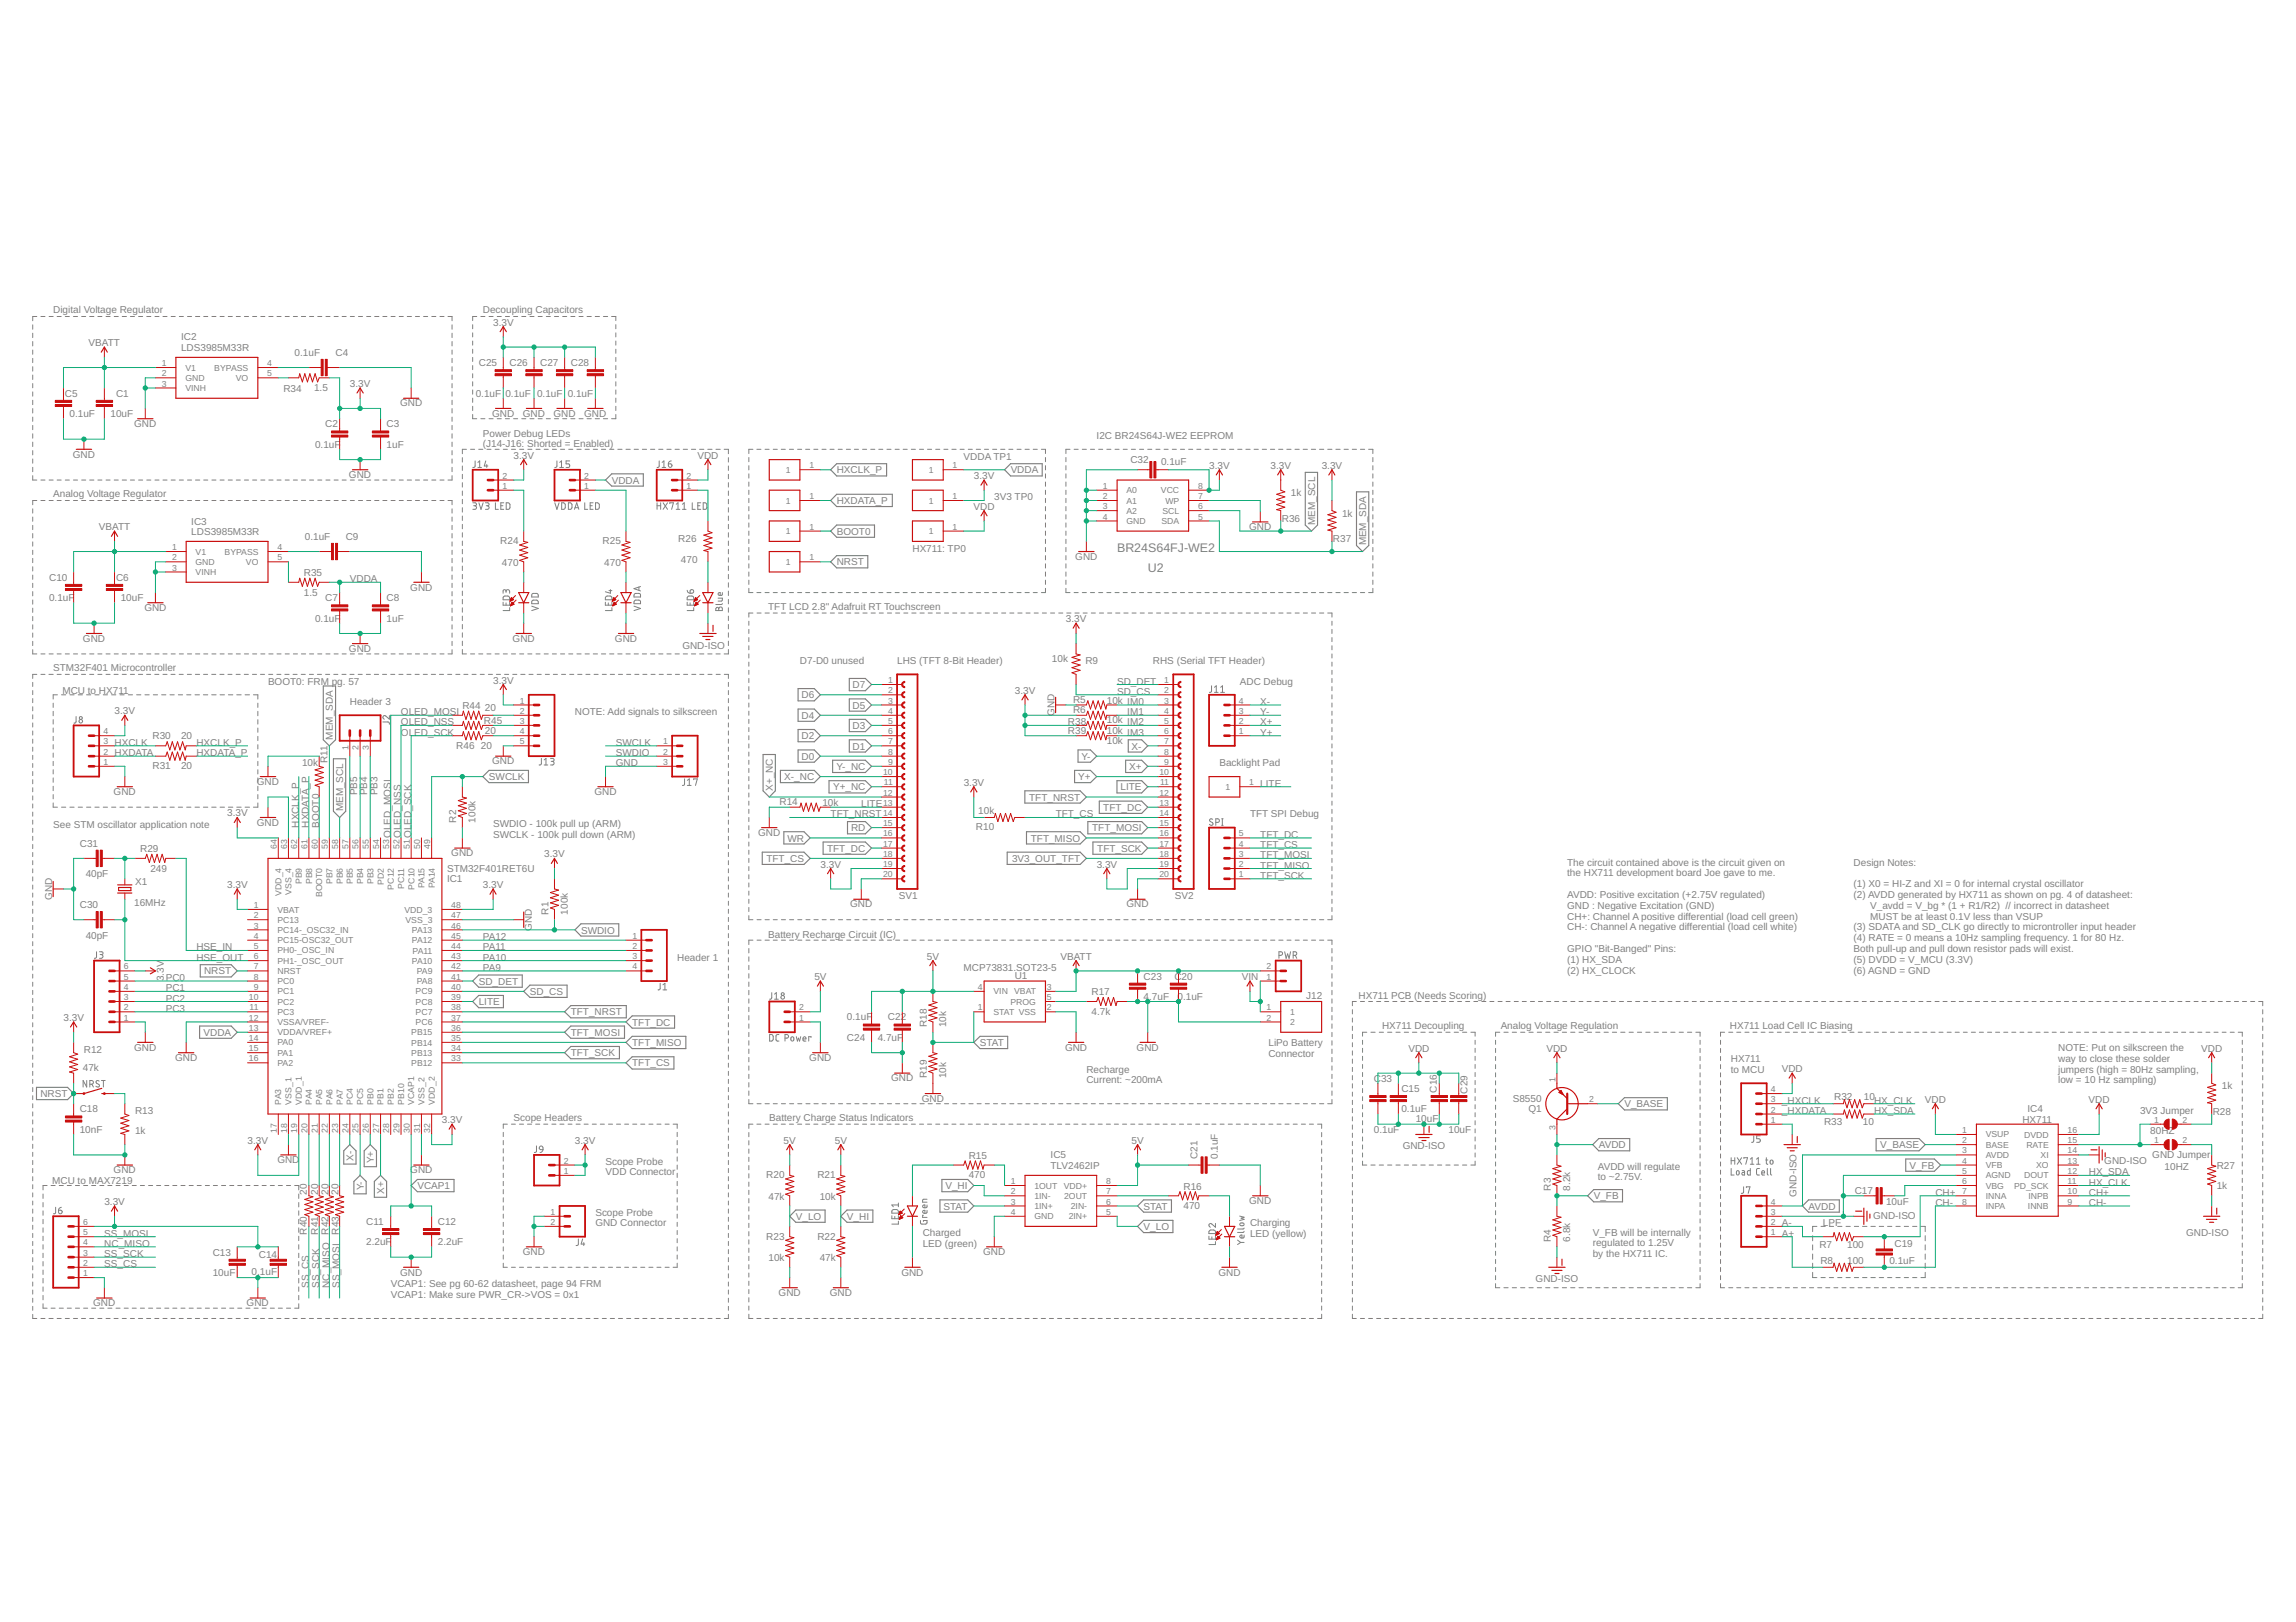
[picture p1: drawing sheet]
<svg xmlns="http://www.w3.org/2000/svg" width="297mm" height="210mm" viewBox="0 0 297 210" stroke-linecap="round" stroke-linejoin="round" font-family="sans-serif">
<defs><g id="words">
<g font-size="1.6" fill="#808080">
<text x="144.5" y="71.4">BR24S64FJ-WE2</text>
<text x="148.5" y="74">U2</text>
</g>
<g font-size="1.3" fill="#808080">
<text x="6.9" y="40.6">Digital Voltage Regulator</text>
<text x="62.5" y="40.6">Decoupling Capacitors</text>
<text x="11.5" y="44.8">VBATT</text>
<text x="23.4" y="45.4">LDS3985M33R</text>
<text x="23.4" y="44.1">IC2</text>
<text x="38.1" y="46">0.1uF</text>
<text x="43.4" y="46">C4</text>
<text x="61.9" y="47.4">C25</text>
<text x="63.8" y="42.1">3.3V</text>
<text x="65.9" y="47.4">C26</text>
<text x="69.9" y="47.4">C27</text>
<text x="73.9" y="47.4">C28</text>
<text x="8.4" y="51.3">C5</text>
<text x="9" y="54">0.1uF</text>
<text x="14.3" y="54">10uF</text>
<text x="15" y="51.3">C1</text>
<text x="36.7" y="50.8">R34</text>
<text x="40.6" y="50.6">1.5</text>
<text x="45.3" y="50.1">3.3V</text>
<text x="51.8" y="52.6">GND</text>
<text x="61.5" y="51.3">0.1uF 0.1uF 0.1uF 0.1uF</text>
<text x="63.7" y="53.9">GND</text>
<text x="67.6" y="53.9">GND</text>
<text x="71.6" y="53.9">GND</text>
<text x="75.6" y="53.9">GND</text>
<text x="9.4" y="59.2">GND</text>
<text x="17.4" y="55.2">GND</text>
<text x="40.8" y="58">0.1uF</text>
<text x="42.1" y="55.3">C2</text>
<text x="50" y="58">1uF</text>
<text x="50" y="55.3">C3</text>
<text x="62.5" y="56.5">Power Debug LEDs</text>
<text x="62.5" y="57.9">(J14-J16: Shorted = Enabled)</text>
<text x="66.4" y="59.3">3.3V</text>
<text x="90.2" y="59.3">VDD</text>
<text x="124.7" y="59.5">VDDA TP1</text>
<text x="141.9" y="56.8">I2C BR24S64J-WE2 EEPROM</text>
<text x="146.2" y="59.9">C32</text>
<text x="6.9" y="64.4">Analog Voltage Regulator</text>
<text x="45.1" y="61.9">GND</text>
<text x="79.1" y="62.6">VDDA</text>
<text x="108.3" y="61.3">HXCLK_P</text>
<text x="108.3" y="65.2">HXDATA_P</text>
<text x="126" y="66">VDD</text>
<text x="126" y="62">3.3V</text>
<text x="128.6" y="64.8">3V3 TP0</text>
<text x="130.8" y="61.3">VDDA</text>
<text x="150.2" y="60.2">0.1uF</text>
<text x="156.4" y="60.7">3.3V</text>
<text x="164.4" y="60.7">3.3V</text>
<text x="167" y="64.2">1k</text>
<text x="171" y="60.7">3.3V</text>
<text x="12.8" y="68.6">VBATT</text>
<text x="24.7" y="69.2">LDS3985M33R</text>
<text x="24.7" y="67.9">IC3</text>
<text x="39.4" y="69.9">0.1uF</text>
<text x="44.7" y="69.9">C9</text>
<text x="64.7" y="70.4">R24</text>
<text x="78" y="70.4">R25</text>
<text x="87.8" y="70.2">R26</text>
<text x="108.3" y="69.2">BOOT0</text>
<text x="118" y="71.4">HX711: TP0</text>
<text x="161.6" y="68.6">GND</text>
<text x="165.8" y="67.6">R36</text>
<text x="170.1" y="67.9" transform="rotate(-90 170.1 67.9)">MEM_SCL</text>
<text x="172.5" y="70.2">R37</text>
<text x="173.6" y="66.9">1k</text>
<text x="176.7" y="70.6" transform="rotate(-90 176.7 70.6)">MEM_SDA</text>
<text x="6.4" y="77.8">0.1uF</text>
<text x="6.4" y="75.2">C10</text>
<text x="15" y="75.2">C6</text>
<text x="15.6" y="77.8">10uF</text>
<text x="39.3" y="77.1">1.5</text>
<text x="39.3" y="74.6">R35</text>
<text x="42.1" y="77.8">C7</text>
<text x="45.3" y="75.4">VDDA</text>
<text x="50" y="77.8">C8</text>
<text x="53.1" y="76.4">GND</text>
<text x="64.9" y="73.2">470</text>
<text x="78.2" y="73.2">470</text>
<text x="88.1" y="72.8">470</text>
<text x="108.3" y="73.2">NRST</text>
<text x="139.1" y="72.4">GND</text>
<text x="10.7" y="83">GND</text>
<text x="18.7" y="79.1">GND</text>
<text x="40.8" y="80.4">0.1uF</text>
<text x="50" y="80.4">1uF</text>
<text x="66.3" y="83">GND</text>
<text x="79.6" y="83">GND</text>
<text x="88.3" y="84">GND-ISO</text>
<text x="99.4" y="78.9">TFT LCD 2.8&quot; Adafruit RT Touchscreen</text>
<text x="137.9" y="80.5">3.3V</text>
<text x="6.9" y="86.9">STM32F401 Microcontroller</text>
<text x="8.1" y="89.8">MCU to HX711</text>
<text x="34.7" y="88.6">BOOT0: FRM pg. 57</text>
<text x="45.1" y="84.4">GND</text>
<text x="63.8" y="88.5">3.3V</text>
<text x="103.5" y="85.9">D7-D0 unused</text>
<text x="110.3" y="89.1">D7</text>
<text x="116.1" y="85.9">LHS (TFT 8-Bit Header)</text>
<text x="131.3" y="89.8">3.3V</text>
<text x="136.1" y="85.7">10k</text>
<text x="140.4" y="85.9">R9</text>
<text x="144.5" y="89.9">SD_CS</text>
<text x="144.5" y="88.6">SD_DET</text>
<text x="149.1" y="85.9">RHS (Serial TFT Header)</text>
<text x="160.4" y="88.6">ADC Debug</text>
<text x="14.8" y="92.4">3.3V</text>
<text x="19.7" y="95.6">R30</text>
<text x="23.4" y="95.6">20</text>
<text x="43.1" y="95.7" transform="rotate(-90 43.1 95.7)">MEM_SDA</text>
<text x="45.3" y="91.2">Header 3</text>
<text x="51.9" y="95.2">OLED_SCK</text>
<text x="51.9" y="93.9">OLED_NSS</text>
<text x="51.9" y="92.6">OLED_MOSI</text>
<text x="59.8" y="91.8">R44</text>
<text x="62.6" y="93.7">R45</text>
<text x="62.7" y="92">20</text>
<text x="62.7" y="94.9">20</text>
<text x="74.4" y="92.6">NOTE: Add signals to silkscreen</text>
<text x="103.7" y="90.4">D6</text>
<text x="103.7" y="93">D4</text>
<text x="103.7" y="95.7">D2</text>
<text x="110.3" y="91.7">D5</text>
<text x="110.3" y="94.3">D3</text>
<text x="136.4" y="92.7" transform="rotate(-90 136.4 92.7)">GND</text>
<text x="138.2" y="93.8">R38</text>
<text x="138.2" y="95">R39</text>
<text x="138.8" y="91">R5</text>
<text x="138.8" y="92.3">R6</text>
<text x="143.2" y="91.1">10k IM0</text>
<text x="143.2" y="93.6">10k IM2</text>
<text x="143.2" y="94.9">10k IM3</text>
<text x="145.8" y="92.6">IM1</text>
<text x="163" y="93.9">X+</text>
<text x="163" y="95.2">Y+</text>
<text x="163" y="92.6">Y-</text>
<text x="163" y="91.2">X-</text>
<text x="14.8" y="97.8">HXDATA</text>
<text x="14.8" y="96.5">HXCLK</text>
<text x="19.7" y="99.6">R31</text>
<text x="23.4" y="99.6">20</text>
<text x="25.4" y="96.5">HXCLK_P</text>
<text x="25.4" y="97.8">HXDATA_P</text>
<text x="33.2" y="101.6">GND</text>
<text x="39.1" y="99.2">10k</text>
<text x="42.4" y="98.8" transform="rotate(-90 42.4 98.8)">R11</text>
<text x="59" y="96.9">R46</text>
<text x="62.2" y="96.9">20</text>
<text x="63.3" y="101">SWCLK</text>
<text x="63.7" y="98.9">GND</text>
<text x="79.7" y="99.2">GND</text>
<text x="79.7" y="96.5">SWCLK</text>
<text x="79.7" y="97.8">SWDIO</text>
<text x="101.5" y="101">X-_NC</text>
<text x="103.7" y="98.3">D0</text>
<text x="108.2" y="99.6">Y-_NC</text>
<text x="110.3" y="97">D1</text>
<text x="124.7" y="101.7">3.3V</text>
<text x="139.5" y="101">Y+</text>
<text x="139.9" y="98.3">Y-</text>
<text x="143.2" y="96.3">10k</text>
<text x="146.1" y="99.6">X+</text>
<text x="146.4" y="97">X-</text>
<text x="157.8" y="99.2">Backlight Pad</text>
<text x="163" y="101.8">LITE</text>
<text x="6.9" y="107.1">See STM oscillator application note</text>
<text x="14.7" y="102.9">GND</text>
<text x="29.4" y="105.7">3.3V</text>
<text x="33.2" y="106.9">GND</text>
<text x="38.6" y="107.1" transform="rotate(-90 38.6 107.1)">HXCLK_P</text>
<text x="40" y="107.1" transform="rotate(-90 40 107.1)">HXDATA_P</text>
<text x="41.3" y="107.1" transform="rotate(-90 41.3 107.1)">BOOT0</text>
<text x="44.4" y="105" transform="rotate(-90 44.4 105)">MEM_SCL</text>
<text x="46.2" y="102.9" transform="rotate(-90 46.2 102.9)">PB5</text>
<text x="47.5" y="102.9" transform="rotate(-90 47.5 102.9)">PB4</text>
<text x="48.8" y="102.9" transform="rotate(-90 48.8 102.9)">PB3</text>
<text x="59" y="106.4" transform="rotate(-90 59 106.4)">R2</text>
<text x="61.5" y="106.4" transform="rotate(-90 61.5 106.4)">100k</text>
<text x="63.8" y="107">SWDIO - 100k pull up (ARM)</text>
<text x="76.9" y="102.9">GND</text>
<text x="100" y="102.3" transform="rotate(-90 100 102.3)">X+_NC</text>
<text x="100.8" y="104.2">R14</text>
<text x="106.4" y="104.3">10k</text>
<text x="107.5" y="105.8">TFT_NRST</text>
<text x="107.8" y="102.3">Y+_NC</text>
<text x="110.1" y="107.6">RD</text>
<text x="111.4" y="104.5">LITE</text>
<text x="126.3" y="107.4">R10</text>
<text x="126.6" y="105.4">10k</text>
<text x="133.1" y="103.6">TFT_NRST</text>
<text x="136.6" y="105.8">TFT_CS</text>
<text x="141.3" y="107.6">TFT_MOSI</text>
<text x="142.7" y="104.9">TFT_DC</text>
<text x="145" y="102.3">LITE</text>
<text x="161.7" y="105.8">TFT SPI Debug</text>
<text x="10.3" y="109.6">C31</text>
<text x="11.1" y="113.5">40pF</text>
<text x="18.1" y="110.3">R29</text>
<text x="19.5" y="112.8">249</text>
<text x="50.6" y="108.4" transform="rotate(-90 50.6 108.4)">OLED_MOSI</text>
<text x="51.9" y="108.4" transform="rotate(-90 51.9 108.4)">OLED_NSS</text>
<text x="53.2" y="108.4" transform="rotate(-90 53.2 108.4)">OLED_SCK</text>
<text x="57.8" y="112.9">STM32F401RET6U</text>
<text x="58.4" y="110.8">GND</text>
<text x="63.8" y="108.4">SWCLK - 100k pull down (ARM)</text>
<text x="70.4" y="110.9">3.3V</text>
<text x="98.1" y="108.2">GND</text>
<text x="99.2" y="111.5">TFT_CS</text>
<text x="101.9" y="108.9">WR</text>
<text x="106.1" y="112.3">3.3V</text>
<text x="107" y="110.2">TFT_DC</text>
<text x="130.9" y="111.5">3V3_OUT_TFT</text>
<text x="133.4" y="108.9">TFT_MISO</text>
<text x="141.9" y="112.3">3.3V</text>
<text x="142" y="110.2">TFT_SCK</text>
<text x="163" y="108.4">TFT_DC</text>
<text x="163" y="111.1">TFT_MOSI</text>
<text x="163" y="112.4">TFT_MISO</text>
<text x="163" y="113.7">TFT_SCK</text>
<text x="163" y="109.8">TFT_CS</text>
<text x="202.7" y="112">The circuit contained above is the circuit given on</text>
<text x="202.7" y="113.4">the HX711 development board Joe gave to me.</text>
<text x="239.8" y="112">Design Notes:</text>
<text x="6.7" y="116.5" transform="rotate(-90 6.7 116.5)">GND</text>
<text x="10.3" y="117.5">C30</text>
<text x="17.4" y="117.3">16MHz</text>
<text x="17.5" y="114.5">X1</text>
<text x="29.4" y="114.9">3.3V</text>
<text x="57.8" y="114.2">IC1</text>
<text x="62.5" y="114.9">3.3V</text>
<text x="70.9" y="118.4" transform="rotate(-90 70.9 118.4)">R1</text>
<text x="73.4" y="118.4" transform="rotate(-90 73.4 118.4)">100k</text>
<text x="110" y="117.4">GND</text>
<text x="116.3" y="116.4">SV1</text>
<text x="145.7" y="117.4">GND</text>
<text x="152" y="116.4">SV2</text>
<text x="202.7" y="116.2">AVDD: Positive excitation (+2.75V regulated)</text>
<text x="202.7" y="117.6">GND : Negative Excitation (GND)</text>
<text x="202.7" y="119">CH+: Channel A positive differential (load cell green)</text>
<text x="239.8" y="114.8">(1) X0 = HI-Z and XI = 0 for internal crystal oscillator</text>
<text x="239.8" y="116.2">(2) AVDD generated by HX711 as shown on pg. 4 of datasheet:</text>
<text x="242" y="117.6">V_avdd = V_bg * (1 + R1/R2) // incorrect in datasheet</text>
<text x="242" y="119">MUST be at least 0.1V less than VSUP</text>
<text x="11.1" y="121.5">40pF</text>
<text x="25.4" y="124.3">HSE_OUT</text>
<text x="25.4" y="123">HSE_IN</text>
<text x="62.5" y="124.3">PA10</text>
<text x="62.5" y="121.7">PA12</text>
<text x="62.5" y="123">PA11</text>
<text x="62.5" y="125.6">PA9</text>
<text x="68.8" y="120.5" transform="rotate(-90 68.8 120.5)">GND</text>
<text x="75.2" y="120.8">SWDIO</text>
<text x="87.6" y="124.3">Header 1</text>
<text x="99.4" y="121.4">Battery Recharge Circuit (IC)</text>
<text x="119.9" y="124.2">5V</text>
<text x="124.7" y="125.6">MCP73831.SOT23-5</text>
<text x="137.2" y="124.2">VBATT</text>
<text x="202.7" y="120.4">CH-: Channel A negative differential (load cell white)</text>
<text x="202.7" y="123.2">GPIO &quot;Bit-Banged&quot; Pins:</text>
<text x="202.7" y="124.6">(1) HX_SDA</text>
<text x="202.7" y="126">(2) HX_CLOCK</text>
<text x="239.8" y="120.4">(3) SDATA and SD_CLK go directly to microntroller input header</text>
<text x="239.8" y="121.8">(4) RATE = 0 means a 10Hz sampling frequency. 1 for 80 Hz.</text>
<text x="239.8" y="123.2">Both pull-up and pull down resistor pads will exist.</text>
<text x="239.8" y="124.6">(5) DVDD = V_MCU (3.3V)</text>
<text x="239.8" y="126">(6) AGND = GND</text>
<text x="21.2" y="127" transform="rotate(-90 21.2 127)">3.3V</text>
<text x="21.4" y="130.9">PC3</text>
<text x="21.4" y="127">PC0</text>
<text x="21.4" y="128.3">PC1</text>
<text x="21.4" y="129.6">PC2</text>
<text x="26.4" y="126.1">NRST</text>
<text x="61.9" y="130.1">LITE</text>
<text x="61.9" y="127.4">SD_DET</text>
<text x="68.6" y="128.7">SD_CS</text>
<text x="73.8" y="131.4">TFT_NRST</text>
<text x="105.4" y="126.8">5V</text>
<text x="131.3" y="126.7">U1</text>
<text x="141.2" y="131.3">4.7k</text>
<text x="141.2" y="128.8">R17</text>
<text x="148" y="129.4">4.7uF</text>
<text x="148" y="126.8">C23</text>
<text x="151.9" y="126.8">C20</text>
<text x="152.3" y="129.4">0.1uF</text>
<text x="160.6" y="126.8">VIN</text>
<text x="169" y="129.3">J12</text>
<text x="175.7" y="129.3">HX711 PCB (Needs Scoring)</text>
<text x="8.2" y="132.1">3.3V</text>
<text x="10.9" y="136.2">R12</text>
<text x="17.4" y="136">GND</text>
<text x="22.6" y="137.3">GND</text>
<text x="26.3" y="134">VDDA</text>
<text x="73.8" y="134">TFT_MOSI</text>
<text x="73.8" y="136.7">TFT_SCK</text>
<text x="81.8" y="132.7">TFT_DC</text>
<text x="81.8" y="135.4">TFT_MISO</text>
<text x="104.7" y="137.3">GND</text>
<text x="109.6" y="132.1">0.1uF</text>
<text x="109.6" y="134.7">C24</text>
<text x="113.5" y="134.7">4.7uF</text>
<text x="114.9" y="132.1">C22</text>
<text x="119.9" y="132.9" transform="rotate(-90 119.9 132.9)">R18</text>
<text x="122.4" y="132.9" transform="rotate(-90 122.4 132.9)">10k</text>
<text x="126.8" y="135.4">STAT</text>
<text x="137.8" y="136">GND</text>
<text x="147" y="136">GND</text>
<text x="164.1" y="135.4">LiPo Battery</text>
<text x="164.1" y="136.8">Connector</text>
<text x="178.8" y="133.2">HX711 Decoupling</text>
<text x="182.2" y="136.1">VDD</text>
<text x="194.1" y="133.2">Analog Voltage Regulation</text>
<text x="200.1" y="136.1">VDD</text>
<text x="223.8" y="133.2">HX711 Load Cell IC Biasing</text>
<text x="223.9" y="137.5">HX711</text>
<text x="266.3" y="136">NOTE: Put on silkscreen the</text>
<text x="266.3" y="137.4">way to close these solder</text>
<text x="284.8" y="136.1">VDD</text>
<text x="5.2" y="142">NRST</text>
<text x="10.3" y="144">C18</text>
<text x="10.7" y="138.6">47k</text>
<text x="81.8" y="138">TFT_CS</text>
<text x="115.3" y="139.9">GND</text>
<text x="119.3" y="142.6">GND</text>
<text x="119.9" y="139.5" transform="rotate(-90 119.9 139.5)">R19</text>
<text x="122.4" y="139.5" transform="rotate(-90 122.4 139.5)">10k</text>
<text x="140.5" y="138.8">Recharge</text>
<text x="140.5" y="140.2">Current: ~200mA</text>
<text x="177.7" y="140">C33</text>
<text x="181.3" y="144">0.1uF</text>
<text x="181.3" y="141.3">C15</text>
<text x="185.9" y="141.4" transform="rotate(-90 185.9 141.4)">C16</text>
<text x="189.8" y="141.5" transform="rotate(-90 189.8 141.5)">C29</text>
<text x="195.7" y="142.6">S8550</text>
<text x="197.7" y="144">Q1</text>
<text x="210.2" y="143.3">V_BASE</text>
<text x="223.9" y="138.9">to MCU</text>
<text x="230.5" y="138.7">VDD</text>
<text x="230.5" y="142.8">_HXCLK</text>
<text x="237.3" y="142.3">R32</text>
<text x="241.1" y="142.3">10</text>
<text x="242.5" y="142.8">HX_CLK</text>
<text x="249" y="142.7">VDD</text>
<text x="262.3" y="144">IC4</text>
<text x="266.3" y="138.8">jumpers (high = 80Hz sampling,</text>
<text x="266.3" y="140.2">low = 10 Hz sampling)</text>
<text x="270.2" y="142.7">VDD</text>
<text x="287.4" y="141">1k</text>
<text x="10.3" y="146.6">10nF</text>
<text x="17.5" y="146.8">1k</text>
<text x="17.5" y="144.2">R13</text>
<text x="32" y="148">3.3V</text>
<text x="57.2" y="145.4">3.3V</text>
<text x="66.4" y="145.1">Scope Headers</text>
<text x="74.4" y="148">3.3V</text>
<text x="99.5" y="145.1">Battery Charge Status Indicators</text>
<text x="101.4" y="148">5V</text>
<text x="108" y="148">5V</text>
<text x="125.3" y="150">R15</text>
<text x="135.9" y="149.9">IC5</text>
<text x="146.4" y="148">5V</text>
<text x="154.9" y="150" transform="rotate(-90 154.9 150)">C21</text>
<text x="157.6" y="150" transform="rotate(-90 157.6 150)">0.1uF</text>
<text x="177.7" y="146.6">0.1uF</text>
<text x="181.5" y="148.7">GND-ISO</text>
<text x="183.2" y="145.2">10uF</text>
<text x="187.4" y="146.6">10uF</text>
<text x="206.8" y="148.6">AVDD</text>
<text x="230.5" y="144.2">_HXDATA</text>
<text x="236" y="145.6">R33</text>
<text x="241" y="145.6">10</text>
<text x="242.5" y="144.2">HX_SDA</text>
<text x="243.3" y="148.6">V_BASE</text>
<text x="261.6" y="145.3">HX711</text>
<text x="276.9" y="144.2">3V3 Jumper</text>
<text x="278.2" y="146.8">80HZ</text>
<text x="278.4" y="149.9">GND Jumper</text>
<text x="286.3" y="144.3">R28</text>
<text x="6.7" y="153.2">MCU to MAX7219</text>
<text x="13.5" y="155.9">3.3V</text>
<text x="14.7" y="151.8">GND</text>
<text x="35.9" y="150.5">GND</text>
<text x="39.7" y="154.6" transform="rotate(-90 39.7 154.6)">20</text>
<text x="41.2" y="154.6" transform="rotate(-90 41.2 154.6)">20</text>
<text x="42.5" y="154.6" transform="rotate(-90 42.5 154.6)">20</text>
<text x="43.8" y="154.6" transform="rotate(-90 43.8 154.6)">20</text>
<text x="45.7" y="150.2" transform="rotate(-90 45.7 150.2)">X-</text>
<text x="47.1" y="154.1" transform="rotate(-90 47.1 154.1)">Y-</text>
<text x="48.4" y="150.5" transform="rotate(-90 48.4 150.5)">Y+</text>
<text x="49.7" y="154.5" transform="rotate(-90 49.7 154.5)">X+</text>
<text x="53.1" y="151.8">GND</text>
<text x="54" y="153.9">VCAP1</text>
<text x="78.3" y="150.7">Scope Probe</text>
<text x="78.3" y="152.1">VDD Connector</text>
<text x="99.1" y="152.5">R20</text>
<text x="99.4" y="155.3">47k</text>
<text x="105.8" y="152.5">R21</text>
<text x="106" y="155.3">10k</text>
<text x="122.3" y="153.9">V_HI</text>
<text x="125.3" y="152.5">470</text>
<text x="135.9" y="151.2">TLV2462IP</text>
<text x="153.1" y="154">R16</text>
<text x="161.6" y="155.8">GND</text>
<text x="200.6" y="154.1" transform="rotate(-90 200.6 154.1)">R3</text>
<text x="203.1" y="154.1" transform="rotate(-90 203.1 154.1)">8.2k</text>
<text x="206.2" y="155.2">V_FB</text>
<text x="206.7" y="151.4">AVDD will regulate</text>
<text x="206.7" y="152.8">to ~2.75V.</text>
<text x="232.4" y="154.9" transform="rotate(-90 232.4 154.9)">GND-ISO</text>
<text x="239.9" y="154.6">C17</text>
<text x="244" y="155.9">10uF</text>
<text x="247" y="151.2">V_FB</text>
<text x="250.4" y="154.7">CH+</text>
<text x="270.2" y="152.1">HX_SDA</text>
<text x="270.2" y="154.7">CH+</text>
<text x="270.2" y="153.4">HX_CLK</text>
<text x="272.2" y="150.6">GND-ISO</text>
<text x="280" y="151.4">10HZ</text>
<text x="286.8" y="153.8">1k</text>
<text x="286.8" y="151.3">R27</text>
<text x="13.5" y="160">SS_MOSI</text>
<text x="13.5" y="161.4">NC_MISO</text>
<text x="39.7" y="159.8" transform="rotate(-90 39.7 159.8)">R40</text>
<text x="41.2" y="159.8" transform="rotate(-90 41.2 159.8)">R41</text>
<text x="42.5" y="159.8" transform="rotate(-90 42.5 159.8)">R42</text>
<text x="43.8" y="159.8" transform="rotate(-90 43.8 159.8)">R43</text>
<text x="47.4" y="161.2">2.2uF</text>
<text x="47.4" y="158.5">C11</text>
<text x="56.6" y="161.2">2.2uF</text>
<text x="56.6" y="158.5">C12</text>
<text x="77" y="157.3">Scope Probe</text>
<text x="77" y="158.7">GND Connector</text>
<text x="99.1" y="160.4">R23</text>
<text x="103" y="157.9">V_LO</text>
<text x="105.8" y="160.4">R22</text>
<text x="109.6" y="157.9">V_HI</text>
<text x="119.4" y="160">Charged</text>
<text x="119.4" y="161.4">LED (green)</text>
<text x="122.1" y="156.5">STAT</text>
<text x="148" y="156.5">STAT</text>
<text x="148" y="159.2">V_LO</text>
<text x="153.1" y="156.5">470</text>
<text x="161.7" y="158.6">Charging</text>
<text x="161.7" y="160">LED (yellow)</text>
<text x="200.6" y="160.7" transform="rotate(-90 200.6 160.7)">R4</text>
<text x="203.1" y="160.7" transform="rotate(-90 203.1 160.7)">6.8k</text>
<text x="206.1" y="159.9">V_FB will be internally</text>
<text x="206.1" y="161.3">regulated to 1.25V</text>
<text x="230.5" y="158.7">A-</text>
<text x="230.5" y="160">A+</text>
<text x="234" y="156.5">AVDD</text>
<text x="235.4" y="161.5">R7</text>
<text x="235.8" y="158.7">LPF</text>
<text x="239" y="161.5">100</text>
<text x="242.3" y="157.8">GND-ISO</text>
<text x="245.1" y="161.4">C19</text>
<text x="250.4" y="156.1">CH-</text>
<text x="270.2" y="156.1">CH-</text>
<text x="282.8" y="159.9">GND-ISO</text>
<text x="13.5" y="164">SS_CS</text>
<text x="13.5" y="162.7">SS_SCK</text>
<text x="27.5" y="165.1">10uF</text>
<text x="27.5" y="162.5">C13</text>
<text x="32.6" y="165">0.1uF</text>
<text x="33.5" y="162.8">C14</text>
<text x="40" y="166.7" transform="rotate(-90 40 166.7)">SS_CS</text>
<text x="41.3" y="166.7" transform="rotate(-90 41.3 166.7)">SS_SCK</text>
<text x="42.6" y="166.7" transform="rotate(-90 42.6 166.7)">NC_MISO</text>
<text x="43.9" y="166.7" transform="rotate(-90 43.9 166.7)">SS_MOSI</text>
<text x="50.6" y="166.6">VCAP1: See pg 60-62 datasheet, page 94 FRM</text>
<text x="50.6" y="168">VCAP1: Make sure PWR_CR-&gt;VOS = 0x1</text>
<text x="51.8" y="165.1">GND</text>
<text x="67.6" y="162.4">GND</text>
<text x="99.4" y="163.2">10k</text>
<text x="100.7" y="167.7">GND</text>
<text x="106" y="163.2">47k</text>
<text x="107.3" y="167.7">GND</text>
<text x="116.6" y="165.1">GND</text>
<text x="127.2" y="162.4">GND</text>
<text x="157.6" y="165.1">GND</text>
<text x="198.7" y="165.9">GND-ISO</text>
<text x="206.1" y="162.7">by the HX711 IC.</text>
<text x="235.5" y="163.6">R8</text>
<text x="239" y="163.6">100</text>
<text x="244.4" y="163.6">0.1uF</text>
<text x="12.1" y="169">GND</text>
<text x="31.9" y="169">GND</text>
</g>
<g font-size="1.1" fill="#808080">
<text x="20.9" y="47.4">1</text>
<text x="24" y="48">V1</text>
<text x="27.7" y="48">BYPASS</text>
<text x="34.6" y="47.4">4</text>
<text x="20.9" y="48.7">2</text>
<text x="20.9" y="50">3</text>
<text x="24" y="49.3">GND</text>
<text x="24" y="50.6">VINH</text>
<text x="30.5" y="49.3">VO</text>
<text x="34.6" y="48.7">5</text>
<text x="65" y="63.3">1</text>
<text x="65" y="61.9">2</text>
<text x="75.6" y="63.3">1</text>
<text x="75.6" y="61.9">2</text>
<text x="88.8" y="63.3">1</text>
<text x="88.8" y="61.9">2</text>
<text x="101.7" y="61.2">1</text>
<text x="101.7" y="65.2">1</text>
<text x="104.7" y="60.6">1</text>
<text x="104.7" y="64.6">1</text>
<text x="120.2" y="61.2">1</text>
<text x="120.2" y="65.2">1</text>
<text x="123.2" y="60.6">1</text>
<text x="123.2" y="64.6">1</text>
<text x="142.7" y="63.3">1</text>
<text x="142.7" y="64.6">2</text>
<text x="142.7" y="65.9">3</text>
<text x="145.7" y="63.8">A0</text>
<text x="145.7" y="65.2">A1</text>
<text x="150.2" y="63.9">VCC</text>
<text x="150.8" y="65.2">WP</text>
<text x="155" y="63.3">8</text>
<text x="155" y="64.6">7</text>
<text x="155" y="65.9">6</text>
<text x="22.3" y="71.2">1</text>
<text x="25.3" y="71.8">V1</text>
<text x="29.1" y="71.8">BYPASS</text>
<text x="35.9" y="71.2">4</text>
<text x="101.7" y="69.1">1</text>
<text x="104.7" y="68.6">1</text>
<text x="120.2" y="69.1">1</text>
<text x="123.2" y="68.6">1</text>
<text x="142.7" y="67.2">4</text>
<text x="145.7" y="66.5">A2</text>
<text x="145.7" y="67.8">GND</text>
<text x="150.3" y="67.8">SDA</text>
<text x="150.4" y="66.5">SCL</text>
<text x="155" y="67.2">5</text>
<text x="22.3" y="72.5">2</text>
<text x="22.3" y="73.8">3</text>
<text x="25.3" y="73.1">GND</text>
<text x="25.3" y="74.4">VINH</text>
<text x="31.8" y="73.1">VO</text>
<text x="35.9" y="72.5">5</text>
<text x="101.7" y="73.1">1</text>
<text x="104.7" y="72.5">1</text>
<text x="114.9" y="88.4">1</text>
<text x="114.9" y="89.7">2</text>
<text x="150.6" y="88.4">1</text>
<text x="150.6" y="89.7">2</text>
<text x="13.4" y="95">4</text>
<text x="67.2" y="91">1</text>
<text x="67.2" y="92.4">2</text>
<text x="67.2" y="93.7">3</text>
<text x="67.2" y="95">4</text>
<text x="114.9" y="91">3</text>
<text x="114.9" y="92.4">4</text>
<text x="114.9" y="93.7">5</text>
<text x="114.9" y="95">6</text>
<text x="150.6" y="91">3</text>
<text x="150.6" y="92.4">4</text>
<text x="150.6" y="93.7">5</text>
<text x="150.6" y="95">6</text>
<text x="160.3" y="95">1</text>
<text x="160.3" y="93.7">2</text>
<text x="160.3" y="92.4">3</text>
<text x="160.3" y="91">4</text>
<text x="13.4" y="99">1</text>
<text x="13.4" y="97.7">2</text>
<text x="13.4" y="96.3">3</text>
<text x="45.1" y="97" transform="rotate(-90 45.1 97)">1</text>
<text x="46.4" y="97" transform="rotate(-90 46.4 97)">2</text>
<text x="47.7" y="97" transform="rotate(-90 47.7 97)">3</text>
<text x="67.2" y="96.3">5</text>
<text x="85.8" y="96.3">1</text>
<text x="85.8" y="97.7">2</text>
<text x="85.8" y="99">3</text>
<text x="114.3" y="100.3">10</text>
<text x="114.3" y="101.6">11</text>
<text x="114.9" y="96.3">7</text>
<text x="114.9" y="97.7">8</text>
<text x="114.9" y="99">9</text>
<text x="150" y="100.3">10</text>
<text x="150.1" y="101.6">11</text>
<text x="150.6" y="96.3">7</text>
<text x="150.6" y="97.7">8</text>
<text x="150.6" y="99">9</text>
<text x="161.6" y="101.6">1</text>
<text x="114.3" y="103">12</text>
<text x="114.3" y="104.3">13</text>
<text x="114.3" y="105.6">14</text>
<text x="114.3" y="106.9">15</text>
<text x="150" y="103">12</text>
<text x="150" y="104.3">13</text>
<text x="150" y="105.6">14</text>
<text x="150" y="106.9">15</text>
<text x="158.6" y="102.2">1</text>
<text x="35.8" y="109.9" transform="rotate(-90 35.8 109.9)">64</text>
<text x="37.1" y="109.9" transform="rotate(-90 37.1 109.9)">63</text>
<text x="38.5" y="109.9" transform="rotate(-90 38.5 109.9)">62</text>
<text x="39.8" y="109.9" transform="rotate(-90 39.8 109.9)">61</text>
<text x="41.1" y="109.9" transform="rotate(-90 41.1 109.9)">60</text>
<text x="42.4" y="109.9" transform="rotate(-90 42.4 109.9)">59</text>
<text x="43.8" y="109.9" transform="rotate(-90 43.8 109.9)">58</text>
<text x="45.1" y="109.9" transform="rotate(-90 45.1 109.9)">57</text>
<text x="46.4" y="109.9" transform="rotate(-90 46.4 109.9)">56</text>
<text x="47.7" y="109.9" transform="rotate(-90 47.7 109.9)">55</text>
<text x="49" y="109.9" transform="rotate(-90 49 109.9)">54</text>
<text x="50.4" y="109.9" transform="rotate(-90 50.4 109.9)">53</text>
<text x="51.7" y="109.9" transform="rotate(-90 51.7 109.9)">52</text>
<text x="53" y="109.9" transform="rotate(-90 53 109.9)">51</text>
<text x="54.3" y="109.9" transform="rotate(-90 54.3 109.9)">50</text>
<text x="55.7" y="109.9" transform="rotate(-90 55.7 109.9)">49</text>
<text x="114.3" y="108.2">16</text>
<text x="114.3" y="109.6">17</text>
<text x="114.3" y="110.9">18</text>
<text x="114.3" y="112.2">19</text>
<text x="114.3" y="113.5">20</text>
<text x="150" y="108.2">16</text>
<text x="150" y="109.6">17</text>
<text x="150" y="110.9">18</text>
<text x="150" y="112.2">19</text>
<text x="150" y="113.5">20</text>
<text x="160.3" y="113.5">1</text>
<text x="160.3" y="112.2">2</text>
<text x="160.3" y="110.9">3</text>
<text x="160.3" y="109.6">4</text>
<text x="160.3" y="108.2">5</text>
<text x="32.8" y="117.5">1</text>
<text x="32.8" y="118.8">2</text>
<text x="35.9" y="118.1">VBAT</text>
<text x="35.9" y="119.4">PC13</text>
<text x="36.4" y="115.9" transform="rotate(-90 36.4 115.9)">VDD_4</text>
<text x="37.7" y="115.8" transform="rotate(-90 37.7 115.8)">VSS_4</text>
<text x="39" y="114.4" transform="rotate(-90 39 114.4)">PB9</text>
<text x="40.4" y="114.4" transform="rotate(-90 40.4 114.4)">PB8</text>
<text x="41.7" y="116.1" transform="rotate(-90 41.7 116.1)">BOOT0</text>
<text x="43" y="114.4" transform="rotate(-90 43 114.4)">PB7</text>
<text x="44.3" y="114.4" transform="rotate(-90 44.3 114.4)">PB6</text>
<text x="45.7" y="114.4" transform="rotate(-90 45.7 114.4)">PB5</text>
<text x="47" y="114.4" transform="rotate(-90 47 114.4)">PB4</text>
<text x="48.3" y="114.4" transform="rotate(-90 48.3 114.4)">PB3</text>
<text x="49.6" y="114.5" transform="rotate(-90 49.6 114.5)">PD2</text>
<text x="51" y="115.1" transform="rotate(-90 51 115.1)">PC12</text>
<text x="52.3" y="115" transform="rotate(-90 52.3 115)">PC11</text>
<text x="52.3" y="118.1">VDD_3</text>
<text x="52.5" y="119.4">VSS_3</text>
<text x="53.6" y="115.1" transform="rotate(-90 53.6 115.1)">PC10</text>
<text x="54.9" y="115" transform="rotate(-90 54.9 115)">PA15</text>
<text x="56.3" y="115" transform="rotate(-90 56.3 115)">PA14</text>
<text x="58.4" y="117.5">48</text>
<text x="58.4" y="118.8">47</text>
<text x="16" y="125.5">6</text>
<text x="32.8" y="120.2">3</text>
<text x="32.8" y="121.5">4</text>
<text x="32.8" y="122.8">5</text>
<text x="32.8" y="124.1">6</text>
<text x="32.8" y="125.5">7</text>
<text x="35.9" y="120.7">PC14-_OSC32_IN</text>
<text x="35.9" y="122.1">PC15-OSC32_OUT</text>
<text x="35.9" y="123.4">PH0-_OSC_IN</text>
<text x="35.9" y="124.7">PH1-_OSC_OUT</text>
<text x="53.3" y="120.7">PA13</text>
<text x="53.3" y="122.1">PA12</text>
<text x="53.3" y="124.7">PA10</text>
<text x="53.4" y="123.4">PA11</text>
<text x="58.4" y="120.2">46</text>
<text x="58.4" y="121.5">45</text>
<text x="58.4" y="122.8">44</text>
<text x="58.4" y="124.1">43</text>
<text x="58.4" y="125.5">42</text>
<text x="81.8" y="121.5">1</text>
<text x="81.8" y="122.8">2</text>
<text x="81.8" y="124.1">3</text>
<text x="81.8" y="125.5">4</text>
<text x="163.9" y="125.5">2</text>
<text x="16" y="130.7">2</text>
<text x="16" y="129.4">3</text>
<text x="16" y="128.1">4</text>
<text x="16" y="126.8">5</text>
<text x="32.2" y="129.4">10</text>
<text x="32.3" y="130.7">11</text>
<text x="32.8" y="126.8">8</text>
<text x="32.8" y="128.1">9</text>
<text x="35.9" y="126">NRST</text>
<text x="35.9" y="127.4">PC0</text>
<text x="35.9" y="128.7">PC1</text>
<text x="35.9" y="130">PC2</text>
<text x="35.9" y="131.3">PC3</text>
<text x="53.8" y="128.7">PC9</text>
<text x="53.8" y="130">PC8</text>
<text x="53.8" y="131.3">PC7</text>
<text x="53.9" y="126">PA9</text>
<text x="53.9" y="127.4">PA8</text>
<text x="58.4" y="126.8">41</text>
<text x="58.4" y="128.1">40</text>
<text x="58.4" y="129.4">39</text>
<text x="58.4" y="130.7">38</text>
<text x="103.4" y="130.7">2</text>
<text x="126.5" y="128.1">4</text>
<text x="126.5" y="130.7">1</text>
<text x="128.5" y="128.7">VIN</text>
<text x="128.5" y="131.3">STAT VSS</text>
<text x="130.7" y="130">PROG</text>
<text x="131.2" y="128.7">VBAT</text>
<text x="135.4" y="128.1">3</text>
<text x="135.4" y="129.4">5</text>
<text x="135.4" y="130.7">2</text>
<text x="163.9" y="130.7">1</text>
<text x="163.9" y="126.8">1</text>
<text x="166.9" y="131.3">1</text>
<text x="16" y="132.1">1</text>
<text x="32.2" y="132.1">12</text>
<text x="32.2" y="133.4">13</text>
<text x="32.2" y="134.7">14</text>
<text x="32.2" y="136">15</text>
<text x="32.2" y="137.4">16</text>
<text x="35.9" y="132.6">VSSA/VREF-</text>
<text x="35.9" y="134">VDDA/VREF+</text>
<text x="35.9" y="135.3">PA0</text>
<text x="35.9" y="136.6">PA1</text>
<text x="35.9" y="137.9">PA2</text>
<text x="53.2" y="134">PB15</text>
<text x="53.2" y="135.3">PB14</text>
<text x="53.2" y="136.6">PB13</text>
<text x="53.2" y="138">PB12</text>
<text x="53.8" y="132.7">PC6</text>
<text x="58.4" y="132.1">37</text>
<text x="58.4" y="133.4">36</text>
<text x="58.4" y="134.7">35</text>
<text x="58.4" y="136">34</text>
<text x="58.4" y="137.4">33</text>
<text x="103.4" y="132.1">1</text>
<text x="163.9" y="132.1">2</text>
<text x="166.9" y="132.6">2</text>
<text x="36.4" y="142.9" transform="rotate(-90 36.4 142.9)">PA3</text>
<text x="37.7" y="142.9" transform="rotate(-90 37.7 142.9)">VSS_1</text>
<text x="39" y="142.9" transform="rotate(-90 39 142.9)">VDD_1</text>
<text x="40.4" y="142.9" transform="rotate(-90 40.4 142.9)">PA4</text>
<text x="41.7" y="142.9" transform="rotate(-90 41.7 142.9)">PA5</text>
<text x="43" y="142.9" transform="rotate(-90 43 142.9)">PA6</text>
<text x="44.3" y="142.9" transform="rotate(-90 44.3 142.9)">PA7</text>
<text x="45.7" y="142.9" transform="rotate(-90 45.7 142.9)">PC4</text>
<text x="47" y="142.9" transform="rotate(-90 47 142.9)">PC5</text>
<text x="48.3" y="142.9" transform="rotate(-90 48.3 142.9)">PB0</text>
<text x="49.6" y="142.9" transform="rotate(-90 49.6 142.9)">PB1</text>
<text x="51" y="142.9" transform="rotate(-90 51 142.9)">PB2</text>
<text x="52.3" y="142.9" transform="rotate(-90 52.3 142.9)">PB10</text>
<text x="53.6" y="142.9" transform="rotate(-90 53.6 142.9)">VCAP1</text>
<text x="54.9" y="142.9" transform="rotate(-90 54.9 142.9)">VSS_2</text>
<text x="56.2" y="142.9" transform="rotate(-90 56.2 142.9)">VDD_2</text>
<text x="201.2" y="140" transform="rotate(-90 201.2 140)">1</text>
<text x="205.6" y="142.7">2</text>
<text x="229.1" y="144">2</text>
<text x="229.1" y="142.7">3</text>
<text x="229.1" y="141.3">4</text>
<text x="35.8" y="146.6" transform="rotate(-90 35.8 146.6)">17</text>
<text x="37.1" y="146.6" transform="rotate(-90 37.1 146.6)">18</text>
<text x="38.5" y="146.6" transform="rotate(-90 38.5 146.6)">19</text>
<text x="39.8" y="146.6" transform="rotate(-90 39.8 146.6)">20</text>
<text x="41.1" y="146.6" transform="rotate(-90 41.1 146.6)">21</text>
<text x="42.4" y="146.6" transform="rotate(-90 42.4 146.6)">22</text>
<text x="43.8" y="146.6" transform="rotate(-90 43.8 146.6)">23</text>
<text x="45.1" y="146.6" transform="rotate(-90 45.1 146.6)">24</text>
<text x="46.4" y="146.6" transform="rotate(-90 46.4 146.6)">25</text>
<text x="47.7" y="146.6" transform="rotate(-90 47.7 146.6)">26</text>
<text x="49" y="146.6" transform="rotate(-90 49 146.6)">27</text>
<text x="50.4" y="146.6" transform="rotate(-90 50.4 146.6)">28</text>
<text x="51.7" y="146.6" transform="rotate(-90 51.7 146.6)">29</text>
<text x="53" y="146.6" transform="rotate(-90 53 146.6)">30</text>
<text x="54.3" y="146.6" transform="rotate(-90 54.3 146.6)">31</text>
<text x="55.7" y="146.6" transform="rotate(-90 55.7 146.6)">32</text>
<text x="201.2" y="146.3" transform="rotate(-90 201.2 146.3)">3</text>
<text x="229.1" y="145.3">1</text>
<text x="253.9" y="146.6">1</text>
<text x="253.9" y="147.9">2</text>
<text x="253.9" y="149.3">3</text>
<text x="256.9" y="147.2">VSUP</text>
<text x="256.9" y="148.5">BASE</text>
<text x="256.9" y="149.9">AVDD</text>
<text x="261.9" y="147.2">DVDD</text>
<text x="262.2" y="148.5">RATE</text>
<text x="264" y="149.9">XI</text>
<text x="267.5" y="146.6">16</text>
<text x="267.5" y="147.9">15</text>
<text x="267.5" y="149.3">14</text>
<text x="278.7" y="145.3">1</text>
<text x="278.7" y="147.9">1</text>
<text x="282.3" y="145.3">2</text>
<text x="282.3" y="147.9">2</text>
<text x="72.9" y="151.9">1</text>
<text x="72.9" y="150.6">2</text>
<text x="130.8" y="153.2">1</text>
<text x="130.8" y="154.6">2</text>
<text x="130.8" y="155.9">3</text>
<text x="133.8" y="153.8">1OUT</text>
<text x="133.8" y="155.1">1IN-</text>
<text x="137.6" y="153.8">VDD+</text>
<text x="137.7" y="155.2">2OUT</text>
<text x="143.1" y="153.2">8</text>
<text x="143.1" y="154.6">7</text>
<text x="143.1" y="155.9">6</text>
<text x="229.1" y="155.9">4</text>
<text x="253.9" y="150.6">4</text>
<text x="253.9" y="151.9">5</text>
<text x="253.9" y="153.2">6</text>
<text x="253.9" y="154.6">7</text>
<text x="253.9" y="155.9">8</text>
<text x="256.9" y="151.2">VFB</text>
<text x="256.9" y="152.5">AGND</text>
<text x="256.9" y="153.8">VBG</text>
<text x="256.9" y="155.1">INNA</text>
<text x="260.6" y="153.8">PD_SCK</text>
<text x="261.9" y="152.5">DOUT</text>
<text x="262.4" y="155.2">INPB</text>
<text x="263.4" y="151.2">XO</text>
<text x="267.5" y="150.6">13</text>
<text x="267.5" y="151.9">12</text>
<text x="267.5" y="153.2">11</text>
<text x="267.5" y="154.6">10</text>
<text x="267.5" y="155.9">9</text>
<text x="10.7" y="161.2">4</text>
<text x="10.7" y="159.9">5</text>
<text x="10.7" y="158.5">6</text>
<text x="71.2" y="157.2">1</text>
<text x="71.2" y="158.5">2</text>
<text x="130.8" y="157.2">4</text>
<text x="133.8" y="156.5">1IN+</text>
<text x="133.8" y="157.8">GND</text>
<text x="138.3" y="157.8">2IN+</text>
<text x="138.5" y="156.5">2IN-</text>
<text x="143.1" y="157.2">5</text>
<text x="229.1" y="159.9">1</text>
<text x="229.1" y="158.5">2</text>
<text x="229.1" y="157.2">3</text>
<text x="256.9" y="156.5">INPA</text>
<text x="262.4" y="156.5">INNB</text>
<text x="10.7" y="165.1">1</text>
<text x="10.7" y="163.8">2</text>
<text x="10.7" y="162.5">3</text>
</g>
</g></defs>
<g fill="none" stroke="#808080" stroke-width=".13">
<path d="M4.2 42v.6M4.2 43.1v.6M4.2 44.2v.6M4.2 45.3v.5M4.2 46.4v.5M4.2 47.5v.5M4.2 48.5v.6M4.2 49.6v.6M4.2 50.7v.6M4.2 51.8v.6M4.2 52.9v.5M4.2 54v.5"/>
<path d="M4.2 55.1v.5M4.2 56.1v.6M4.2 57.2v.6M4.2 58.3v.6M4.2 59.4v.5M4.8 41h-.6v.5M5.3 41h.5M6.3 41h.6M7.4 41h.5M8.4 41h.6M9.5 41h.5M10.6 41h.5"/>
<path d="M11.6 41h.5M12.7 41h.5M13.7 41h.5M14.8 41h.5M15.8 41h.6M16.9 41h.5M17.9 41h.6M19 41h.5M20 41h.6M21.1 41h.5M22.1 41h.6M23.2 41h.5"/>
<path d="M24.3 41h.5M25.3 41h.5M26.4 41h.5M27.4 41h.5M28.5 41h.5M29.5 41h.6M30.6 41h.5M31.6 41h.6M32.7 41h.5M33.7 41h.6M34.8 41h.5M35.8 41h.6"/>
<path d="M36.9 41h.5M38 41h.5M39 41h.5M40 41h.6M41.1 41h.5M42.2 41h.5M43.2 41h.6M44.3 41h.5M45.3 41h.5M46.4 41h.5M47.4 41h.6M48.5 41h.5"/>
<path d="M49.5 41h.6M50.6 41h.5M51.6 41h.6M52.7 41h.5M53.7 41h.6M54.8 41h.5M55.9 41h.5M56.9 41h.5M58 41h.5v.5M58.5 42v.6M58.5 43.1v.6M58.5 44.2v.6"/>
<path d="M58.5 45.3v.5M58.5 46.4v.5M58.5 47.5v.5M58.5 48.5v.6M58.5 49.6v.6M58.5 50.7v.6M58.5 51.8v.6M58.5 52.9v.5M58.5 54v.5M58.5 55.1v.5M58.5 56.1v.6M58.5 57.2v.6"/>
<path d="M58.5 58.3v.6M58.5 59.4v.5M59.8 59.2v.6M60.3 58.1h-.5v.6M60.9 58.1h.5M61.2 42v.5M61.2 43.1v.5M61.2 44.1v.6M61.2 45.2v.5M61.2 46.2v.6M61.2 47.3v.5M61.2 48.4v.5"/>
<path d="M61.2 49.4v.6M61.2 50.5v.5M61.2 51.5v.6M61.2 52.6v.5M61.2 53.6v.6h.5M61.5 59.6l-.1 .8-.2 .1M61.7 41h-.5v.5M61.8 59.8l.3-.2v.9M61.9 58.1h.6M62.2 41h.5M62.2 54.2h.5M62.8 59.6l-.1 .7h.4"/>
<path d="M63 58.1h.5M63.3 41h.5M63.3 54.2h.5M64.1 58.1h.5M64.3 41h.6M64.3 54.2h.6M65.1 58.1h.5M65.4 41h.5M65.4 54.2h.5M66.2 58.1h.5M66.4 41h.6M66.4 54.2h.6"/>
<path d="M67.2 58.1h.6M67.5 41h.5M67.5 54.2h.5M68.3 58.1h.5M68.6 41h.5M68.6 54.2h.5M69.3 58.1h.6M69.6 41h.5M69.6 54.2h.5M70.4 58.1h.5M70.7 41h.5M70.7 54.2h.5"/>
<path d="M71.5 58.1h.5M71.7 41h.6M71.7 54.2h.6M72.1 59.6l-.1 .8-.2 .1M72.4 59.8l.2-.2v.9M72.5 58.1h.5M72.8 41h.5M72.8 54.2h.5M73.6 58.1h.5M73.7 59.6h-.5v.4h.4l.1 .2-.1 .3h-.4M73.9 41h.5M73.9 54.2h.5"/>
<path d="M74.6 58.1h.6M74.9 41h.5M74.9 54.2h.5M75.7 58.1h.5M75.9 41h.6M75.9 54.2h.6M76.8 58.1h.5M77 41h.6M77 54.2h.6M77.8 58.1h.6M78.1 41h.5M78.1 54.2h.5"/>
<path d="M78.9 58.1h.5M79.1 41h.6v.5M79.7 42v.5M79.7 43.1v.5M79.7 44.1v.6M79.7 45.2v.5M79.7 46.2v.6M79.7 47.3v.5M79.7 48.4v.5M79.7 49.4v.6M79.7 50.5v.5M79.7 51.5v.6"/>
<path d="M79.7 52.6v.5M79.7 53.6v.6h-.6M79.9 58.1h.6M81 58.1h.5M82 58.1h.6M83.1 58.1h.6M84.2 58.1h.5M85.2 58.1h.6M85.3 59.6v.8l-.3 .1M85.7 59.8l.2-.2v.9M86.3 58.1h.5M86.8 59.6a.36 .36 0 0 0-.3 .4"/>
<path d="M87.3 58.1h.6M88.4 58.1h.5M89.5 58.1h.5M90.5 58.1h.6M91.6 58.1h.5M92.6 58.1h.6M93.7 58.1h.5v.6M94.2 59.2v.6M96.9 59.2v.6M97.4 58.1h-.5v.6M97.9 58.1h.5M99 58.1h.5"/>
<path d="M100 58.1h.6M101.1 58.1h.5M102.1 58.1h.6M103.2 58.1h.5M104.2 58.1h.6M105.3 58.1h.5M106.3 58.1h.6M107.4 58.1h.5M108.4 58.1h.6M109.5 58.1h.5M110.5 58.1h.6M111.6 58.1h.5"/>
<path d="M112.6 58.1h.6M113.7 58.1h.5M114.7 58.1h.6M115.8 58.1h.5M116.8 58.1h.6M117.9 58.1h.5M119 58.1h.5M120 58.1h.5M121.1 58.1h.5M122.1 58.1h.5M123.1 58.1h.6M124.2 58.1h.5"/>
<path d="M125.3 58.1h.5M126.3 58.1h.6M127.4 58.1h.5M128.4 58.1h.5M129.5 58.1h.5M130.5 58.1h.5M131.6 58.1h.5M132.6 58.1h.6M133.7 58.1h.5M134.7 58.1h.6v.6M135.3 59.2v.6M137.9 59.2v.6"/>
<path d="M138.4 58.1h-.5v.6M139 58.1h.5M140 58.1h.5M141.1 58.1h.5M142.1 58.1h.6M143.2 58.1h.5M144.3 58.1h.5M145.3 58.1h.5M146.4 58.1h.5M147.4 58.1h.6M148.5 58.1h.5M149.5 58.1h.6"/>
<path d="M150.6 58.1h.5M151.7 58.1h.5M152.7 58.1h.5M153.8 58.1h.5M154.8 58.1h.6M155.9 58.1h.5M157 58.1h.5M158 58.1h.5M159.1 58.1h.5M160.1 58.1h.6M161.2 58.1h.5M162.2 58.1h.6"/>
<path d="M163.3 58.1h.6M164.4 58.1h.5M165.4 58.1h.6M166.5 58.1h.5M167.5 58.1h.6M168.6 58.1h.5M169.7 58.1h.5M170.7 58.1h.6M171.8 58.1h.5M172.8 58.1h.6M173.9 58.1h.5M174.9 58.1h.6"/>
<path d="M176 58.1h.6M177.1 58.1h.5v.6M177.6 59.2v.6M4.2 60.5v.5M4.2 61.6v.5h.6M4.2 65.8v.6M4.2 66.9v.6M4.2 68v.5M4.2 69v.6M4.2 70.1v.6M4.2 71.2v.6M4.2 72.3v.5"/>
<path d="M4.2 73.3v.6M4.2 74.4v.6M4.2 75.5v.5M4.2 76.6v.5M4.2 77.6v.6M4.2 78.7v.5M4.2 79.8v.5M4.8 64.8h-.6v.5M5.3 64.8h.5M5.3 62.1h.5M6.3 64.8h.6M6.3 62.1h.6"/>
<path d="M7.4 64.8h.5M7.4 62.1h.5M8.4 64.8h.6M8.4 62.1h.6M9.5 64.8h.5M9.5 62.1h.5M10.6 64.8h.5M10.6 62.1h.5M11.6 64.8h.5M11.6 62.1h.5M12.7 64.8h.5M12.7 62.1h.5"/>
<path d="M13.7 64.8h.5M13.7 62.1h.5M14.8 64.8h.5M14.8 62.1h.5M15.8 64.8h.6M15.8 62.1h.6M16.9 64.8h.5M16.9 62.1h.5M17.9 64.8h.6M17.9 62.1h.6M19 64.8h.5M19 62.1h.5"/>
<path d="M20 64.8h.6M20 62.1h.6M21.1 64.8h.5M21.1 62.1h.5M22.1 64.8h.6M22.1 62.1h.6M23.2 64.8h.5M23.2 62.1h.5M24.3 64.8h.5M24.3 62.1h.5M25.3 64.8h.5M25.3 62.1h.5"/>
<path d="M26.4 64.8h.5M26.4 62.1h.5M27.4 64.8h.5M27.4 62.1h.5M28.5 64.8h.5M28.5 62.1h.5M29.5 64.8h.6M29.5 62.1h.6M30.6 64.8h.5M30.6 62.1h.5M31.6 64.8h.6M31.6 62.1h.6"/>
<path d="M32.7 64.8h.5M32.7 62.1h.5M33.7 64.8h.6M33.7 62.1h.6M34.8 64.8h.5M34.8 62.1h.5M35.8 64.8h.6M35.8 62.1h.6M36.9 64.8h.5M36.9 62.1h.5M38 64.8h.5M38 62.1h.5"/>
<path d="M39 64.8h.5M39 62.1h.5M40 64.8h.6M40 62.1h.6M41.1 64.8h.5M41.1 62.1h.5M42.2 64.8h.5M42.2 62.1h.5M43.2 64.8h.6M43.2 62.1h.6M44.3 64.8h.5M44.3 62.1h.5"/>
<path d="M45.3 64.8h.5M45.3 62.1h.5M46.4 64.8h.5M46.4 62.1h.5M47.4 64.8h.6M47.4 62.1h.6M48.5 64.8h.5M48.5 62.1h.5M49.5 64.8h.6M49.5 62.1h.6M50.6 64.8h.5M50.6 62.1h.5"/>
<path d="M51.6 64.8h.6M51.6 62.1h.6M52.7 64.8h.5M52.7 62.1h.5M53.7 64.8h.6M53.7 62.1h.6M54.8 64.8h.5M54.8 62.1h.5M55.9 64.8h.5M55.9 62.1h.5M56.9 64.8h.5M56.9 62.1h.5"/>
<path d="M58 64.8h.5v.5M58.5 60.5v.5M58.5 61.6v.5h-.5M58.5 65.8v.6M58.5 66.9v.6M58.5 68v.5M58.5 69v.6M58.5 70.1v.6M58.5 71.2v.6M58.5 72.3v.5M58.5 73.3v.6M58.5 74.4v.6"/>
<path d="M58.5 75.5v.5M58.5 76.6v.5M58.5 77.6v.6M58.5 78.7v.5M58.5 79.8v.5M59.8 60.3v.6M59.8 61.4v.6M59.8 62.5v.5M59.8 63.5v.6M59.8 64.6v.6M59.8 65.7v.6M59.8 66.8v.6"/>
<path d="M59.8 67.9v.5M59.8 68.9v.6M59.8 70v.6M59.8 71.1v.6M59.8 72.2v.5M59.8 73.3v.5M59.8 74.3v.6M59.8 75.4v.6M59.8 76.5v.6M59.8 77.6v.5M59.8 78.7v.5M59.8 79.7v.6"/>
<path d="M61.2 65.1h.4l.1 .2-.1 .1h-.3M61.4 65.4a.23 .23 0 0 1 .3 .3 .23 .23 0 0 1-.3 .2h-.2M61.8 60.5h.5M62 65.1l.2 .8 .3-.8M62.8 65.1h.4l.1 .2-.1 .1h-.3M63 60.1v.4M63 65.4a.23 .23 0 0 1 .3 .3 .23 .23 0 0 1-.3 .2h-.2M64.1 65.1v.8h.4M64.8 65.4h.3M65.1 77.9v.4h.8v-.4M65.1 77.3l.2-.2 .5 .1 .1 .2v.2h-.8zM65.2 65.1h-.4v.8h.4"/>
<path d="M65.5 76.5a.23 .23 0 0 1 .2-.2 .23 .23 0 0 1 .2 .2v.3M65.5 76.7l-.1-.3-.2-.1-.1 .5M65.5 78v.3M65.5 65.1l.4 .1 .1 .5-.2 .2h-.3zM65.9 78.6v.4h-.8M68.8 78.4l.8 .3-.8 .3M68.8 76.9l.1-.1a.67 .67 0 0 1 .7 .1v.4h-.8zM68.9 77.7h.6l.1 .4h-.8zM71.8 65.1l.3 .8 .2-.8M72.4 60.5h.5M72.7 65.1h.2l.2 .1v.5l-.1 .2h-.3zM73.5 65.1h.3l.2 .1v.5l-.1 .2h-.4z"/>
<path d="M74.3 65.9l.3-.8 .3 .8M74.4 65.7h.4M75.6 65.1v.8h.4M76.3 65.4h.3M76.7 65.1h-.4v.8h.4M77 65.1l.5 .1v.5l-.1 .2h-.4zM78.3 77.9v.4h.9v-.4M78.4 77.3l.1-.2 .6 .1 .1 .4h-.9zM78.7 78v.3M78.8 76.4h.4M79 76.3v.5l-.7-.2M79.2 78.6v.4h-.9"/>
<path d="M82 78.4l.9 .3-.9 .3M82.1 77.7h.7l.1 .4h-.9zM82.1 76.8h.7l.1 .5h-.9zM82.7 76v.4M82.9 75.9l-.9 .3 .9 .3M85 65.4h.5M85 65.1v.8M85.5 65.1v.8M85.7 60.5h.4M85.8 65.1l.6 .8M86.4 65.1l-.6 .8M86.5 60h.2a.24 .24 0 0 1 .2 .3 .24 .24 0 0 1-.2 .2 .24 .24 0 0 1-.2-.2z"/>
<path d="M86.7 65.2v-.1h.4l-.2 .8M87.5 65.9h.4M87.5 65.3l.2-.2v.8M88.3 65.9h.5M88.3 65.3l.2-.2v.8M88.9 76.4a.36 .36 0 0 0 .4 .4M88.9 77.9v.4h.8v-.4M88.9 77.3l.2-.2 .5 .1 .1 .4h-.8zM89.3 78v.3M89.3 76.4a.24 .24 0 0 1 .4 0 .24 .24 0 0 1-.2 .4h-.2zM89.6 65.1v.8h.3M89.7 78.6v.4h-.8"/>
<path d="M90.3 65.4h.3M90.7 65.1h-.4v.8h.4M91 65.1h.3a.67 .67 0 0 1 .1 .7l-.4 .1zM92.7 78.6h.2l.1 .2a.23 .23 0 0 1 .2-.3 .23 .23 0 0 1 .3 .3v.2h-.9zM92.9 77.4h.6l-.1 .4h-.5M93 78.8v.2M93.5 78.1l-.2 .1h-.7M93.5 76.7l-.1 .3h-.4l-.1-.2 .3-.1v.3M94.2 60.3v.6M94.2 61.4v.6M94.2 62.5v.5M94.2 63.5v.6"/>
<path d="M94.2 64.6v.6M94.2 65.7v.6M94.2 66.8v.6M94.2 67.9v.5M94.2 68.9v.6M94.2 70v.6M94.2 71.1v.6M94.2 72.2v.5M94.2 73.3v.5M94.2 74.3v.6M94.2 75.4v.6M94.2 76.5v.6"/>
<path d="M94.2 77.6v.5M94.2 78.7v.5M94.2 79.7v.6M96.9 76.1v.6h.5M96.9 60.3v.5M96.9 61.3v.6M96.9 62.4v.5M96.9 63.4v.6M96.9 64.5v.5M96.9 65.6v.5M96.9 66.6v.6M96.9 67.7v.5"/>
<path d="M96.9 68.7v.6M96.9 69.8v.5M96.9 70.8v.6M96.9 71.9v.6M96.9 73v.5M96.9 74v.6M96.9 75.1v.5M97.4 79.3h-.5v.6M97.9 76.7h.5M97.9 79.3h.6M99 76.7h.5M99 79.3h.5"/>
<path d="M100 76.7h.6M100 79.3h.6M101.1 76.7h.5M101.1 79.3h.5M102.1 76.7h.6M102.2 79.3h.5M103.2 76.7h.5M103.2 79.3h.5M104.2 76.7h.6M104.3 79.3h.5M105.3 76.7h.5M105.3 79.3h.6"/>
<path d="M106.3 76.7h.6M106.4 79.3h.5M107.4 76.7h.5M107.4 79.3h.5M108.4 76.7h.6M108.5 79.3h.5M109.5 76.7h.5M109.5 79.3h.6M110.5 76.7h.6M110.6 79.3h.5M111.6 76.7h.5M111.6 79.3h.6"/>
<path d="M112.6 76.7h.6M112.7 79.3h.5M113.7 76.7h.5M113.7 79.3h.6M114.7 76.7h.6M114.8 79.3h.5M115.8 76.7h.5M115.9 79.3h.5M116.8 76.7h.6M116.9 79.3h.6M117.9 76.7h.5M118 79.3h.5"/>
<path d="M119 76.7h.5M119 79.3h.6M120 76.7h.5M120.1 79.3h.5M121.1 76.7h.5M121.1 79.3h.6M122.1 76.7h.5M122.2 79.3h.5M123.1 76.7h.6M123.3 79.3h.5M124.2 76.7h.5M124.3 79.3h.5"/>
<path d="M125.3 76.7h.5M125.3 79.3h.6M126.3 76.7h.6M126.4 79.3h.5M127.4 76.7h.5M127.5 79.3h.5M128.4 76.7h.5M128.5 79.3h.6M129.5 76.7h.5M129.6 79.3h.5M130.5 76.7h.5M130.6 79.3h.6"/>
<path d="M131.6 76.7h.5M131.7 79.3h.5M132.6 76.7h.6M132.7 79.3h.6M133.7 76.7h.5M133.8 79.3h.5M134.9 79.3h.5M135.3 76.1v.6h-.6M135.3 60.3v.5M135.3 61.3v.6M135.3 62.4v.5M135.3 63.4v.6"/>
<path d="M135.3 64.5v.5M135.3 65.6v.5M135.3 66.6v.6M135.3 67.7v.5M135.3 68.7v.6M135.3 69.8v.5M135.3 70.8v.6M135.3 71.9v.6M135.3 73v.5M135.3 74v.6M135.3 75.1v.5M135.9 79.3h.5"/>
<path d="M137 79.3h.5M137.9 76.1v.6h.5M137.9 60.3v.5M137.9 61.3v.6M137.9 62.4v.5M137.9 63.4v.6M137.9 64.5v.5M137.9 65.6v.5M137.9 66.6v.6M137.9 67.7v.5M137.9 68.7v.6M137.9 69.8v.5"/>
<path d="M137.9 70.8v.6M137.9 71.9v.6M137.9 73v.5M137.9 74v.6M137.9 75.1v.5M138 79.3h.6M139 76.7h.5M139.1 79.3h.5M140 76.7h.5M140.1 79.3h.6M141.1 76.7h.5M141.2 79.3h.5"/>
<path d="M142.1 76.7h.6M142.2 79.3h.6M143.2 76.7h.5M143.3 79.3h.5M144.3 76.7h.5M144.3 79.3h.6M145.3 76.7h.5M145.4 79.3h.5M146.4 76.7h.5M146.5 79.3h.5M147.4 76.7h.6M147.5 79.3h.5"/>
<path d="M148.5 76.7h.5M148.6 79.3h.5M149.5 76.7h.6M149.6 79.3h.6M150.6 76.7h.5M150.7 79.3h.5M151.7 76.7h.5M151.7 79.3h.6M152.7 76.7h.5M152.8 79.3h.5M153.8 76.7h.5M153.8 79.3h.6"/>
<path d="M154.8 76.7h.6M154.9 79.3h.5M155.9 76.7h.5M156 79.3h.5M157 76.7h.5M157 79.3h.5M158 76.7h.5M158.1 79.3h.5M159.1 76.7h.5M159.1 79.3h.5M160.1 76.7h.6M160.2 79.3h.5"/>
<path d="M161.2 76.7h.5M161.2 79.3h.6M162.2 76.7h.6M162.3 79.3h.5M163.3 76.7h.6M163.3 79.3h.6M164.4 76.7h.5M164.4 79.3h.5M165.4 76.7h.6M165.4 79.3h.6M166.5 76.7h.5M166.5 79.3h.5"/>
<path d="M167.5 76.7h.6M167.6 79.3h.5M168.6 76.7h.5M168.6 79.3h.5M169.7 76.7h.5M169.7 79.3h.5M170.7 76.7h.6M170.7 79.3h.6M171.8 76.7h.5M171.8 79.3h.5v.6M172.8 76.7h.6M173.9 76.7h.5"/>
<path d="M174.9 76.7h.6M176 76.7h.6M177.6 76.1v.6h-.5M177.6 60.3v.5M177.6 61.3v.6M177.6 62.4v.5M177.6 63.4v.6M177.6 64.5v.5M177.6 65.6v.5M177.6 66.6v.6M177.6 67.7v.5M177.6 68.7v.6"/>
<path d="M177.6 69.8v.5M177.6 70.8v.6M177.6 71.9v.6M177.6 73v.5M177.6 74v.6M177.6 75.1v.5M4.2 80.9v.5M4.2 81.9v.6M4.2 83v.5M4.2 84.1v.5h.6M4.2 88.3v.5M4.2 89.4v.5"/>
<path d="M4.2 90.4v.5M4.2 91.5v.5M4.2 92.5v.5M4.2 93.6v.5M4.2 94.6v.5M4.2 95.7v.5M4.2 96.7v.5M4.2 97.7v.6M4.2 98.8v.5M4.2 99.8v.6M4.8 87.3h-.6v.5M5.3 84.6h.5"/>
<path d="M5.3 87.3h.5M6.3 87.3h.6M6.3 84.6h.6M6.9 91v.5M6.9 92.1v.5M6.9 93.1v.6M6.9 94.2v.6M6.9 95.3v.5M6.9 96.4v.5M6.9 97.5v.5M6.9 98.5v.6M6.9 99.6v.6"/>
<path d="M7.4 84.6h.5M7.4 87.3h.5M7.4 89.9h-.5v.6M8 89.9h.5M8.4 84.6h.6M8.4 87.3h.6M9 89.9h.6M9.5 84.6h.5M9.5 87.3h.5M9.8 92.7v.8l-.2 .1M10.1 89.9h.6M10.5 87.3h.6"/>
<path d="M10.6 84.6h.5M11.2 89.9h.5M11.6 84.6h.5M11.6 87.3h.5M12.3 89.9h.5M12.7 84.6h.5M12.7 87.3h.5M13.4 89.9h.5M13.7 84.6h.5M13.7 87.3h.5M14.4 89.9h.6M14.8 87.3h.5"/>
<path d="M14.8 84.6h.5M15.5 89.9h.6M15.8 84.6h.6M15.8 87.3h.5M16.6 89.9h.5M16.9 84.6h.5M16.9 87.3h.5M17.7 89.9h.5M17.9 87.3h.6M17.9 84.6h.6M18.8 89.9h.5M19 87.3h.5"/>
<path d="M19 84.6h.5M19.8 89.9h.6M20 87.3h.6M20 84.6h.6M20.9 89.9h.6M21.1 84.6h.5M21.1 87.3h.5M22 89.9h.5M22.1 87.3h.5M22.1 84.6h.6M23.1 89.9h.5M23.2 87.3h.5"/>
<path d="M23.2 84.6h.5M24.2 89.9h.5M24.2 87.3h.6M24.3 84.6h.5M25.2 89.9h.6M25.3 87.3h.5M25.3 84.6h.5M26.3 89.9h.6M26.3 87.3h.6M26.4 84.6h.5M27.4 87.3h.5M27.4 89.9h.6"/>
<path d="M27.4 84.6h.5M28.4 87.3h.6M28.5 84.6h.5M28.5 89.9h.5M29.5 87.3h.5M29.5 84.6h.6M29.5 89.9h.6M30.5 87.3h.6M30.6 84.6h.5M30.6 89.9h.6M31.6 87.3h.5M31.6 84.6h.6"/>
<path d="M31.7 89.9h.6M32.7 87.3h.5M32.7 84.6h.5M32.8 89.9h.6v.6M33.4 91v.5M33.4 92.1v.5M33.4 93.1v.6M33.4 94.2v.6M33.4 95.3v.5M33.4 96.4v.5M33.4 97.5v.5M33.4 98.5v.6"/>
<path d="M33.4 99.6v.6M33.7 87.3h.5M33.7 84.6h.6M34.8 87.3h.5M34.8 84.6h.5M35.8 87.3h.5M35.8 84.6h.6M36.9 87.3h.5M36.9 84.6h.5M37.9 87.3h.5M38 84.6h.5M39 87.3h.5"/>
<path d="M39 84.6h.5M40 87.3h.6M40 84.6h.6M41.1 87.3h.5M41.1 84.6h.5M42.1 87.3h.6M42.2 84.6h.5M43.2 87.3h.5M43.2 84.6h.6M44.2 87.3h.6M44.3 84.6h.5M45.3 87.3h.5"/>
<path d="M45.3 84.6h.5M46.3 87.3h.6M46.4 84.6h.5M47.4 87.3h.5M47.4 84.6h.6M48.4 87.3h.6M48.5 84.6h.5M49.5 87.3h.5M49.5 93.4l.8 .1 .1 .2M49.5 84.6h.6M50.4 92.6v.5l-.5-.4a.23 .23 0 0 0-.3 0 .23 .23 0 0 0 .1 .4M50.5 87.3h.6"/>
<path d="M50.6 84.6h.5M51.6 87.3h.5M51.6 84.6h.6M52.6 87.3h.6M52.7 84.6h.5M53.7 87.3h.5M53.7 84.6h.6M54.8 87.3h.5M54.8 84.6h.5M55.8 87.3h.5M55.9 84.6h.5M56.9 87.3h.5"/>
<path d="M56.9 84.6h.5M57.9 87.3h.5M58.5 80.9v.5M58.5 81.9v.6M58.5 83v.5M58.5 84.1v.5h-.5M59 87.3h.5M59.8 84.1v.5h.5M59.8 80.8v.6M59.8 81.9v.6M59.8 83v.5M60 87.3h.5"/>
<path d="M60.9 84.6h.5M61.1 87.3h.5M61.9 84.6h.6M62.1 87.3h.6M63 84.6h.5M63.2 87.3h.5M64.1 84.6h.5M64.2 87.3h.5M65.1 84.6h.5M65.3 87.3h.5M66.2 84.6h.5M66.3 87.3h.6"/>
<path d="M67.2 84.6h.6M67.4 87.3h.5M68.3 84.6h.5M68.4 87.3h.6M69.3 84.6h.6M69.5 87.3h.5M70 98.1v.8l-.3 .1M70.4 84.6h.5M70.4 99h.5M70.4 98.3l.2-.2v.9M70.5 87.3h.6M71.2 98.1l.4 .1 .1 .1-.1 .2h-.3"/>
<path d="M71.5 98.5a.23 .23 0 0 1 .2 .3 .23 .23 0 0 1-.2 .2h-.3M71.5 84.6h.5M71.6 87.3h.5M72.5 84.6h.5M72.6 87.3h.6M73.6 84.6h.5M73.7 87.3h.5M74.6 84.6h.6M74.7 87.3h.6M75.7 84.6h.5M75.8 87.3h.5M76.8 84.6h.5"/>
<path d="M76.9 87.3h.5M77.8 84.6h.6M77.9 87.3h.5M78.9 84.6h.5M79 87.3h.5M79.9 84.6h.6M80 87.3h.5M81 84.6h.5M81.1 87.3h.5M82 84.6h.6M82.1 87.3h.6M83.1 84.6h.6"/>
<path d="M83.2 87.3h.5M84.2 84.6h.5M84.2 87.3h.6M85.2 84.6h.6M85.3 87.3h.5M86.3 84.6h.5M86.3 87.3h.6M87.3 84.6h.6M87.4 87.3h.5M88.4 84.6h.5M88.4 87.3h.6M89.5 84.6h.5"/>
<path d="M89.5 87.3h.5M90.5 84.6h.6M90.5 87.3h.6M91.6 84.6h.5M91.6 87.3h.5M92.6 84.6h.6M92.6 87.3h.6M93.7 87.3h.5v.5M94.2 84.1v.5h-.5M94.2 80.8v.6M94.2 81.9v.6M94.2 83v.5"/>
<path d="M94.2 88.3v.5M94.2 89.4v.5M94.2 90.4v.5M94.2 91.5v.5M94.2 92.5v.5M94.2 93.6v.5M94.2 94.6v.5M94.2 95.7v.5M94.2 96.7v.5M94.2 97.7v.6M94.2 98.8v.5M94.2 99.8v.6"/>
<path d="M96.9 80.4v.5M96.9 81.4v.6M96.9 82.5v.5M96.9 83.6v.5M96.9 84.6v.6M96.9 85.7v.5M96.9 86.7v.6M96.9 87.8v.5M96.9 88.9v.5M96.9 89.9v.5M96.9 91v.5M96.9 92v.6"/>
<path d="M96.9 93.1v.5M96.9 94.1v.6M96.9 95.2v.5M96.9 96.3v.5M96.9 97.3v.6M96.9 98.4v.5M96.9 99.4v.6M156.7 88.8v.7l-.2 .1M157.1 89.6h.5M157.1 88.9l.3-.1v.8M157.9 89.6h.5M157.9 88.9l.3-.1v.8"/>
<path d="M172.3 80.4v.5M172.3 81.4v.6M172.3 82.5v.5M172.3 83.6v.5M172.3 84.6v.6M172.3 85.7v.5M172.3 86.7v.6M172.3 87.8v.5M172.3 88.9v.5M172.3 89.9v.5M172.3 91v.5M172.3 92v.6"/>
<path d="M172.3 93.1v.5M172.3 94.1v.6M172.3 95.2v.5M172.3 96.3v.5M172.3 97.3v.6M172.3 98.4v.5M172.3 99.4v.6M4.2 100.9v.5M4.2 101.9v.6M4.2 103v.5M4.2 104v.6M4.2 105.1v.5"/>
<path d="M4.2 106.1v.6M4.2 107.2v.5M4.2 108.2v.6M4.2 109.3v.5M4.2 110.3v.5M4.2 111.4v.5M4.2 112.4v.5M4.2 113.5v.5M4.2 114.5v.6M4.2 115.6v.5M4.2 116.6v.6M4.2 117.7v.5"/>
<path d="M4.2 118.7v.6M4.2 119.8v.5M6.9 103.9v.6h.5M6.9 100.7v.5M6.9 101.7v.6M6.9 102.8v.6M8 104.5h.5M9 104.5h.6M10.1 104.5h.6M11.2 104.5h.5M12.3 104.5h.5M13.4 104.5h.5"/>
<path d="M14.4 104.5h.6M15.5 104.5h.6M16.6 104.5h.5M17.7 104.5h.5M18.8 104.5h.5M19.8 104.5h.6M20.9 104.5h.6M22 104.5h.5M23.1 104.5h.5M24.2 104.5h.5M25.2 104.5h.6M26.3 104.5h.6"/>
<path d="M27.4 104.5h.6M28.5 104.5h.5M29.5 104.5h.6M30.6 104.5h.6M31.7 104.5h.6M33.4 100.7v.5M33.4 101.7v.6M33.4 102.8v.6M33.4 103.9v.6h-.6M88.6 100.8l-.1 .8h-.2M88.9 101.6h.5M88.9 101l.3-.2v.8"/>
<path d="M89.7 100.9v-.1h.5l-.2 .8M94.2 100.9v.5M94.2 101.9v.6M94.2 103v.5M94.2 104v.6M94.2 105.1v.5M94.2 106.1v.6M94.2 107.2v.5M94.2 108.2v.6M94.2 109.3v.5M94.2 110.3v.5M94.2 111.4v.5"/>
<path d="M94.2 112.4v.5M94.2 113.5v.5M94.2 114.5v.6M94.2 115.6v.5M94.2 116.6v.6M94.2 117.7v.5M94.2 118.7v.6M94.2 119.8v.5M96.9 118.5v.5h.5M96.9 100.5v.5M96.9 101.6v.5M96.9 102.6v.5"/>
<path d="M96.9 103.7v.5M96.9 104.7v.6M96.9 105.8v.5M96.9 106.8v.6M96.9 107.9v.5M96.9 109v.5M96.9 110v.6M96.9 111.1v.5M96.9 112.1v.6M96.9 113.2v.5M96.9 114.3v.5M96.9 115.3v.5"/>
<path d="M96.9 116.4v.5M96.9 117.4v.6M97.9 119h.6M99 119h.5M100 119h.6M101.1 119h.5M102.2 119h.5M103.2 119h.5M104.3 119h.5M105.3 119h.6M106.4 119h.5M107.4 119h.5"/>
<path d="M108.5 119h.5M109.5 119h.6M110.6 119h.5M111.6 119h.6M112.7 119h.5M113.7 119h.6M114.8 119h.5M115.9 119h.5M116.9 119h.6M118 119h.5M119 119h.6M120.1 119h.5"/>
<path d="M121.1 119h.6M122.2 119h.5M123.3 119h.5M124.3 119h.5M125.3 119h.6M126.4 119h.5M127.5 119h.5M128.5 119h.6M129.6 119h.5M130.6 119h.6M131.7 119h.5M132.7 119h.6"/>
<path d="M133.8 119h.5M134.9 119h.5M135.9 119h.5M137 119h.5M138 119h.6M139.1 119h.5M140.1 119h.6M141.2 119h.5M142.2 119h.6M143.3 119h.5M144.3 119h.6M145.4 119h.5"/>
<path d="M146.5 119h.5M147.5 119h.5M148.6 119h.5M149.6 119h.6M150.7 119h.5M151.7 119h.6M152.8 119h.5M153.8 119h.6M154.9 119h.5M156 119h.5M156.9 106h-.3l-.1 .2 .4 .3v.2a.29 .29 0 0 1-.4 0M157 119h.5"/>
<path d="M157.3 106.4h.2a.23 .23 0 0 0 .3-.2 .23 .23 0 0 0-.3-.2h-.2v.8M158.1 119h.5M158.1 106h.1M158.1 106.8h.1M158.1 106v.8M159.1 119h.5M160.2 119h.5M161.2 119h.6M162.3 119h.5M163.3 119h.6M164.4 119h.5M165.4 119h.6"/>
<path d="M166.5 119h.5M167.6 119h.5M168.6 119h.5M169.7 119h.5M170.7 119h.6M172.3 100.5v.5M172.3 101.6v.5M172.3 102.6v.5M172.3 103.7v.5M172.3 104.7v.6M172.3 105.8v.5M172.3 106.8v.6"/>
<path d="M172.3 107.9v.5M172.3 109v.5M172.3 110v.6M172.3 111.1v.5M172.3 112.1v.6M172.3 113.2v.5M172.3 114.3v.5M172.3 115.3v.5M172.3 116.4v.5M172.3 117.4v.6M172.3 118.5v.5h-.5M4.2 120.8v.5"/>
<path d="M4.2 121.9v.5M4.2 122.9v.5M4.2 124v.5M4.2 125v.5M4.2 126.1v.5M4.2 127.1v.5M4.2 128.2v.5M4.2 129.2v.5M4.2 130.3v.5M4.2 131.3v.5M4.2 132.4v.5M4.2 133.4v.5"/>
<path d="M4.2 134.5v.5M4.2 135.5v.5M4.2 136.5v.6M4.2 137.6v.5M4.2 138.6v.6M4.2 139.7v.5M11.2 139.8v.9l-.4-.9v.9M12.5 123.2v.7l-.3 .1M12.8 139.9l-.1-.1a.2 .2 0 0 0-.2 .1 .2 .2 0 0 0 0 .3l.3 .2v.2a.3 .3 0 0 1-.4 0M12.9 123.2l.4 .1v.2h-.3M13.1 123.5a.24 .24 0 0 1 .2 .3 .24 .24 0 0 1-.2 .2h-.2M13.1 139.8h.5"/>
<path d="M13.4 139.8v.9M85.4 127.3v.7l-.3 .1M85.8 128.1h.5M85.8 127.4l.2-.1v.8M94.2 120.8v.5M94.2 121.9v.5M94.2 122.9v.5M94.2 124v.5M94.2 125v.5M94.2 126.1v.5M94.2 127.1v.5M94.2 128.2v.5"/>
<path d="M94.2 129.2v.5M94.2 130.3v.5M94.2 131.3v.5M94.2 132.4v.5M94.2 133.4v.5M94.2 134.5v.5M94.2 135.5v.5M94.2 136.5v.6M94.2 137.6v.5M94.2 138.6v.6M94.2 139.7v.5M96.9 122.7v.6"/>
<path d="M96.9 123.8v.6M96.9 124.9v.6M96.9 126v.6M96.9 127.1v.6M96.9 128.2v.5M96.9 129.3v.5M96.9 130.3v.6M96.9 131.4v.6M96.9 132.5v.6M96.9 133.6v.6M96.9 134.7v.6M96.9 135.8v.5"/>
<path d="M96.9 136.8v.6M96.9 137.9v.6M96.9 139v.6M97.4 121.7h-.5v.5M97.9 121.7h.6M99 121.7h.5M99.6 133.9h.3l.1 .1v.5l-.1 .2h-.3zM99.8 128.5v.7l-.2 .1M100 121.7h.6M100.2 129.3h.5M100.2 128.7l.2-.2v.8M100.8 133.9h-.3l-.1 .2v.5l.4 .1"/>
<path d="M101.1 121.7h.5M101.6 134.3h.2a.24 .24 0 0 0 .2-.1 .24 .24 0 0 0-.1-.3h-.3v.8M102.2 121.7h.5M102.3 134.3a.19 .19 0 0 1 .3-.1 .19 .19 0 0 1 .1 .1v.3l-.2 .1-.2-.1zM103 134.2l.2 .5 .1-.4 .1 .4 .2-.5M103.2 121.7h.5M103.9 134.5h.4l-.1-.3h-.1l-.2 .1v.3l.1 .1h.3M104.3 121.7h.5M104.9 134.3v-.1h-.3v.5M105.3 121.7h.6M106.4 121.7h.5M107.4 121.7h.5"/>
<path d="M108.5 121.7h.5M109.5 121.7h.6M110.6 121.7h.5M111.6 121.7h.6M112.7 121.7h.5M113.7 121.7h.6M114.8 121.7h.5M115.9 121.7h.5M116.9 121.7h.6M118 121.7h.5M119 121.7h.6M120.1 121.7h.5"/>
<path d="M121.1 121.7h.6M122.2 121.7h.5M123.3 121.7h.5M124.3 121.7h.5M125.3 121.7h.6M126.4 121.7h.5M127.5 121.7h.5M128.5 121.7h.6M129.6 121.7h.5M130.6 121.7h.6M131.7 121.7h.5M132.7 121.7h.6"/>
<path d="M133.8 121.7h.5M134.9 121.7h.5M135.9 121.7h.5M137 121.7h.5M138 121.7h.6M139.1 121.7h.5M140.1 121.7h.6M141.2 121.7h.5M142.2 121.7h.6M143.3 121.7h.5M144.3 121.7h.6M145.4 121.7h.5"/>
<path d="M146.5 121.7h.5M147.5 121.7h.5M148.6 121.7h.5M149.6 121.7h.6M150.7 121.7h.5M151.7 121.7h.6M152.8 121.7h.5M153.8 121.7h.6M154.9 121.7h.5M156 121.7h.5M157 121.7h.5M158.1 121.7h.5"/>
<path d="M159.1 121.7h.5M160.2 121.7h.5M161.2 121.7h.6M162.3 121.7h.5M163.3 121.7h.6M164.4 121.7h.5M165.4 121.7h.6M165.5 123.6h.2a.23 .23 0 0 0 .2-.2 .23 .23 0 0 0-.2-.2h-.2v.8M166.2 123.2l.2 .8 .2-.6 .2 .6 .2-.8M166.5 121.7h.5M167.3 123.6h.2a.23 .23 0 0 0 .3-.2 .23 .23 0 0 0-.3-.2h-.2v.8M167.6 121.7h.5"/>
<path d="M167.6 123.6l.2 .4M168.6 121.7h.5M169.7 121.7h.5M170.7 121.7h.6M171.8 121.7h.5v.5M172.3 122.7v.6M172.3 123.8v.6M172.3 124.9v.6M172.3 126v.6M172.3 127.1v.6M172.3 128.2v.5M172.3 129.3v.5"/>
<path d="M172.3 130.3v.6M172.3 131.4v.6M172.3 132.5v.6M172.3 133.6v.6M172.3 134.7v.6M172.3 135.8v.5M172.3 136.8v.6M172.3 137.9v.6M172.3 139v.6M175 130.7v.5M175 131.7v.6M175 132.8v.5"/>
<path d="M175 133.9v.5M175 134.9v.6M175 136v.5M175 137.1v.5M175 138.1v.6M175 139.2v.5M175.5 129.6h-.5v.6M176 129.6h.5M176.3 134.6v.5M176.3 135.7v.5M176.3 136.7v.5M176.3 137.8v.5"/>
<path d="M176.3 138.8v.5M176.3 139.8v.6M176.8 133.6h-.5v.5M177.1 129.6h.5M177.4 133.6h.5M178.1 129.6h.5M178.4 133.6h.6M179.1 129.6h.6M179.5 133.6h.6M180.2 129.6h.5M180.6 133.6h.5M181.2 129.6h.6"/>
<path d="M181.7 133.6h.5M182.3 129.6h.5M182.7 133.6h.6M183.3 129.6h.6M183.8 133.6h.6M184.4 129.6h.5M184.9 133.6h.5M185.4 129.6h.5M186 133.6h.5M186.5 129.6h.5M187 133.6h.6M187.5 129.6h.5"/>
<path d="M188.1 133.6h.6M188.6 129.6h.5M189.2 133.6h.6M189.6 129.6h.5M190.3 133.6h.5v.5M190.7 129.6h.5M190.8 134.6v.5M190.8 135.7v.5M190.8 136.7v.5M190.8 137.8v.5M190.8 138.8v.5M190.8 139.8v.6"/>
<path d="M191.7 129.6h.5M192.7 129.6h.6M193.5 134.6v.5M193.5 135.7v.5M193.5 136.7v.5M193.5 137.8v.5M193.5 138.8v.6M193.5 139.9v.5M193.8 129.6h.5M194 133.6h-.5v.5M194.6 133.6h.5M194.8 129.6h.6"/>
<path d="M195.6 133.6h.6M195.9 129.6h.5M196.7 133.6h.6M196.9 129.6h.6M197.8 133.6h.6M198 129.6h.5M198.9 133.6h.5M199 129.6h.6M200 133.6h.5M200.1 129.6h.5M201 133.6h.6M201.1 129.6h.6"/>
<path d="M202.1 133.6h.6M202.2 129.6h.5M203.2 133.6h.6M203.2 129.6h.6M204.3 133.6h.5M204.3 129.6h.5M205.3 129.6h.5M205.4 133.6h.5M206.4 129.6h.5M206.4 133.6h.6M207.4 129.6h.5M207.5 133.6h.6"/>
<path d="M208.4 129.6h.6M208.6 133.6h.5M209.5 129.6h.5M209.7 133.6h.5M210.5 129.6h.6M210.8 133.6h.5M211.6 129.6h.5M211.8 133.6h.6M212.6 129.6h.6M212.9 133.6h.6M213.7 129.6h.5M214 133.6h.5"/>
<path d="M214.7 129.6h.6M215.1 133.6h.5M215.8 129.6h.5M216.2 133.6h.5M216.8 129.6h.6M217.2 133.6h.6M217.9 129.6h.5M218.3 133.6h.6M218.9 129.6h.6M219.4 133.6h.5v.5M219.9 134.6v.5M219.9 135.7v.5"/>
<path d="M219.9 136.7v.5M219.9 137.8v.5M219.9 138.8v.6M219.9 139.9v.5M220 129.6h.5M221 129.6h.6M222.1 129.6h.5M222.6 134.6v.5M222.6 135.7v.5M222.6 136.7v.5M222.6 137.8v.5M222.6 138.8v.6"/>
<path d="M222.6 139.9v.5M223.1 133.6h-.5v.5M223.1 129.6h.5M223.6 133.6h.6M224.2 129.6h.5M224.7 133.6h.5M225.2 129.6h.5M225.7 133.6h.6M226.3 129.6h.5M226.8 133.6h.5M227.3 129.6h.5M227.8 133.6h.5"/>
<path d="M228.3 129.6h.6M228.9 133.6h.5M229.4 129.6h.5M229.9 133.6h.5M230.4 129.6h.6M231 133.6h.5M231.5 129.6h.5M232 133.6h.5M232.5 129.6h.6M233.1 133.6h.5M233.6 129.6h.5M234.1 133.6h.5"/>
<path d="M234.6 129.6h.6M235.2 133.6h.5M235.7 129.6h.5M236.2 133.6h.5M236.7 129.6h.6M237.3 133.6h.5M237.8 129.6h.5M238.3 133.6h.5M238.8 129.6h.6M239.3 133.6h.6M239.9 129.6h.5M240.4 133.6h.5"/>
<path d="M240.9 129.6h.5M241.4 133.6h.6M242 129.6h.5M242.5 133.6h.5M243 129.6h.5M243.5 133.6h.6M244.1 129.6h.5M244.6 133.6h.5M245.1 129.6h.5M245.6 133.6h.5M246.1 129.6h.6M246.7 133.6h.5"/>
<path d="M247.2 129.6h.5M247.7 133.6h.5M248.2 129.6h.6M248.8 133.6h.5M249.3 129.6h.5M249.8 133.6h.5M250.3 129.6h.6M250.8 133.6h.6M251.4 129.6h.5M251.9 133.6h.5M252.4 129.6h.6M252.9 133.6h.6"/>
<path d="M253.5 129.6h.5M254 133.6h.5M254.5 129.6h.6M255 133.6h.6M255.6 129.6h.5M256.1 133.6h.5M256.6 129.6h.6M257.1 133.6h.6M257.7 129.6h.5M258.2 133.6h.5M258.7 129.6h.5M259.2 133.6h.6"/>
<path d="M259.8 129.6h.5M260.3 133.6h.5M260.8 129.6h.5M261.3 133.6h.5M261.9 129.6h.5M262.4 133.6h.5M262.9 129.6h.5M263.4 133.6h.5M263.9 129.6h.6M264.5 133.6h.5M265 129.6h.5M265.5 133.6h.5"/>
<path d="M266 129.6h.6M266.6 133.6h.5M267.1 129.6h.5M267.6 133.6h.5M268.1 129.6h.6M268.6 133.6h.6M269.2 129.6h.5M269.7 133.6h.5M270.2 129.6h.6M270.7 133.6h.6M271.3 129.6h.5M271.8 133.6h.5"/>
<path d="M272.3 129.6h.5M272.8 133.6h.5M273.4 129.6h.5M273.9 133.6h.5M274.4 129.6h.5M274.9 133.6h.5M275.5 129.6h.5M276 133.6h.5M276.5 129.6h.5M277 133.6h.5M277.6 129.6h.5M278.1 133.6h.5"/>
<path d="M278.6 129.6h.5M279.1 133.6h.5M279.7 129.6h.5M280.1 133.6h.6M280.7 129.6h.5M281.2 133.6h.5M281.7 129.6h.6M282.2 133.6h.6M282.8 129.6h.5M283.3 133.6h.5M283.8 129.6h.6M284.3 133.6h.6"/>
<path d="M284.9 129.6h.5M285.4 133.6h.5M285.9 129.6h.5M286.4 133.6h.6M287 129.6h.5M287.5 133.6h.5M288 129.6h.5M288.5 133.6h.6M289.1 129.6h.5M289.6 133.6h.5v.5M290.1 134.6v.5M290.1 135.7v.5"/>
<path d="M290.1 136.7v.5M290.1 137.8v.5M290.1 138.8v.6M290.1 139.9v.5M290.1 129.6h.5M291.2 129.6h.5M292.2 129.6h.5v.6M292.7 130.7v.5M292.7 131.7v.6M292.7 132.8v.5M292.7 133.9v.5M292.7 134.9v.6"/>
<path d="M292.7 136v.5M292.7 137.1v.5M292.7 138.1v.6M292.7 139.2v.5M4.2 140.7v.6M4.2 141.8v.5M4.2 142.8v.6M4.2 143.9v.5M4.2 144.9v.6M4.2 146v.5M4.2 147v.6M4.2 148.1v.5"/>
<path d="M4.2 149.1v.5M4.2 150.2v.5M4.2 151.2v.5M4.2 152.3v.5M4.2 153.3v.5M4.2 154.4v.5M4.2 155.4v.5M4.2 156.5v.5M4.2 157.5v.6M4.2 158.6v.5M4.2 159.6v.5M5.6 154.5v.6"/>
<path d="M5.6 155.6v.6M5.6 156.7v.6M5.6 157.8v.6M5.6 158.9v.6M5.6 160v.5M6.1 153.4h-.5v.6M6.6 153.4h.5M7.2 156.2v.8l-.3 .1M7.6 156.6h.3a.23 .23 0 0 1 .1 .3 .23 .23 0 0 1-.2 .2 .23 .23 0 0 1-.2-.3zM7.7 153.4h.5M7.9 156.2a.4 .4 0 0 0-.3 .4M8.7 153.4h.5"/>
<path d="M9.8 153.4h.5M10.8 153.4h.5M11.6 140.3h.3a.24 .24 0 0 0 .2-.2 .24 .24 0 0 0-.2-.3h-.3v.9M11.9 153.4h.5M11.9 140.3l.2 .4M12.9 153.4h.5M13.9 153.4h.6M15 153.4h.5M16.1 153.4h.5M17.1 153.4h.5M18.2 153.4h.5M19.2 153.4h.5"/>
<path d="M20.3 153.4h.5M21.3 153.4h.5M22.4 153.4h.5M23.4 153.4h.5M24.5 153.4h.5M25.5 153.4h.5M26.6 153.4h.5M27.6 153.4h.5M28.7 153.4h.5M29.7 153.4h.5M30.8 153.4h.5M31.8 153.4h.5"/>
<path d="M32.9 153.4h.5M33.9 153.4h.5M35 153.4h.5M36 153.4h.5M37.1 153.4h.5M38.1 153.4h.6v.6M38.7 154.5v.6M38.7 155.6v.6M38.7 156.7v.6M38.7 157.8v.6M38.7 158.9v.6M38.7 160v.5"/>
<path d="M65.1 146.5v.6M65.1 147.6v.5M65.1 148.7v.5M65.1 149.7v.6M65.1 150.8v.5M65.1 151.8v.6M65.1 152.9v.5M65.1 153.9v.6M65.1 155v.6M65.1 156.1v.5M65.1 157.1v.5M65.1 158.2v.5"/>
<path d="M65.1 159.2v.6M65.6 145.5h-.5v.5M66.2 145.5h.5M67.2 145.5h.5M68.2 145.5h.6M69.3 145.5h.5M69.4 148.3v.8h-.3M69.8 148.4l.1-.1a.24 .24 0 0 1 .4 .2v.3h-.3l-.2-.1zM70.3 148.8a.4 .4 0 0 1-.4 .3M70.3 145.5h.6M71.4 145.5h.5M72.4 145.5h.6"/>
<path d="M73.5 145.5h.5M74.5 145.5h.6M75.6 145.5h.5M76.6 145.5h.6M77.7 145.5h.5M78.7 145.5h.5M79.8 145.5h.5M80.8 145.5h.5M81.9 145.5h.5M82.9 145.5h.5M83.9 145.5h.6M85 145.5h.5"/>
<path d="M86 145.5h.6M87.1 145.5h.5v.5M87.6 146.5v.6M87.6 147.6v.5M87.6 148.7v.5M87.6 149.7v.6M87.6 150.8v.5M87.6 151.8v.6M87.6 152.9v.5M87.6 153.9v.6M87.6 155v.6M87.6 156.1v.5"/>
<path d="M87.6 157.1v.5M87.6 158.2v.5M87.6 159.2v.6M94.2 140.7v.6M94.2 141.8v.5M94.2 142.8v.6M94.2 143.9v.5M94.2 144.9v.6M94.2 146v.5M94.2 147v.6M94.2 148.1v.5M94.2 149.1v.5"/>
<path d="M94.2 150.2v.5M94.2 151.2v.5M94.2 152.3v.5M94.2 153.3v.5M94.2 154.4v.5M94.2 155.4v.5M94.2 156.5v.5M94.2 157.5v.6M94.2 158.6v.5M94.2 159.6v.5M96.9 140.1v.6M96.9 141.2v.6"/>
<path d="M96.9 142.3v.5h.5M96.9 146.6v.5M96.9 147.6v.6M96.9 148.7v.5M96.9 149.8v.5M96.9 150.8v.6M96.9 151.9v.5M96.9 153v.5M96.9 154v.6M96.9 155.1v.6M96.9 156.2v.5M96.9 157.2v.6"/>
<path d="M96.9 158.3v.6M96.9 159.4v.5M97.4 145.5h-.5v.5M97.9 145.5h.5M97.9 142.8h.6M99 145.5h.5M99 142.8h.5M100 145.5h.6M100 142.8h.6M101.1 145.5h.5M101.1 142.8h.5M102.1 145.5h.6"/>
<path d="M102.2 142.8h.5M103.2 145.5h.5M103.2 142.8h.5M104.2 145.5h.6M104.3 142.8h.5M105.3 145.5h.5M105.3 142.8h.6M106.3 145.5h.6M106.4 142.8h.5M107.4 145.5h.5M107.4 142.8h.5M108.4 145.5h.6"/>
<path d="M108.5 142.8h.5M109.5 145.5h.5M109.5 142.8h.6M110.5 145.5h.6M110.6 142.8h.5M111.6 145.5h.5M111.6 142.8h.6M112.6 145.5h.6M112.7 142.8h.5M113.7 145.5h.5M113.7 142.8h.6M114.7 145.5h.6"/>
<path d="M114.8 142.8h.5M115.4 157.3v.4h.8v-.4M115.4 156.7l.2-.2 .5 .1 .1 .2v.2h-.8zM115.8 157.4v.3M115.8 145.5h.5M115.9 142.8h.5M116.2 158v.4h-.8M116.2 155.9h-.8l.2 .3M116.2 155.7v.5M116.8 145.5h.6M116.9 142.8h.6M117.9 145.5h.5"/>
<path d="M118 142.8h.5M119 145.5h.5M119 142.8h.6M119.1 157.9l.1 .5h.5l.2-.1v-.4h-.4v.2M119.5 157.3h-.1v.2h.5M119.9 156.6v.3l-.1 .1h-.3l-.1-.3 .3-.1v.4M119.9 155.9v.3l-.1 .1h-.3l-.1-.3 .3-.1v.4M119.9 155.2h-.4l-.1 .1v.3h.5M120 145.5h.5M120.1 142.8h.5M121.1 145.5h.5M121.1 142.8h.6"/>
<path d="M122.1 145.5h.5M122.2 142.8h.5M123.1 145.5h.6M123.3 142.8h.5M124.2 145.5h.5M124.3 142.8h.5M125.3 145.5h.5M125.3 142.8h.6M126.3 145.5h.5M126.4 142.8h.5M127.4 145.5h.5M127.5 142.8h.5"/>
<path d="M128.4 145.5h.5M128.5 142.8h.6M129.5 145.5h.5M129.6 142.8h.5M130.5 145.5h.5M130.6 142.8h.6M131.6 145.5h.5M131.7 142.8h.5M132.6 145.5h.5M132.7 142.8h.6M133.7 145.5h.5M133.8 142.8h.5"/>
<path d="M134.7 145.5h.6M134.9 142.8h.5M135.8 145.5h.5M135.9 142.8h.5M136.8 145.5h.6M137 142.8h.5M137.9 145.5h.5M138 142.8h.6M138.9 145.5h.5M139.1 142.8h.5M140 145.5h.5M140.1 142.8h.6"/>
<path d="M141 145.5h.6M141.2 142.8h.5M142.1 145.5h.5M142.2 142.8h.6M143.1 145.5h.6M143.3 142.8h.5M144.2 145.5h.5M144.3 142.8h.6M145.2 145.5h.6M145.4 142.8h.5M146.3 145.5h.5M146.5 142.8h.5"/>
<path d="M147.3 145.5h.5M147.5 142.8h.5M148.4 145.5h.5M148.6 142.8h.5M149.4 145.5h.6M149.6 142.8h.6M150.5 145.5h.5M150.7 142.8h.5M151.5 145.5h.6M151.7 142.8h.6M152.6 145.5h.5M152.8 142.8h.5"/>
<path d="M153.6 145.5h.6M153.8 142.8h.6M154.7 145.5h.5M154.9 142.8h.5M155.7 145.5h.6M156 142.8h.5M156.4 160v.4h.8v-.4M156.4 159.3l.2-.1h.5l.1 .1v.3h-.8zM156.8 145.5h.5M157 142.8h.5M157.2 158.3v.5l-.5-.5-.2 .1-.1 .3 .2 .1M157.8 145.5h.6"/>
<path d="M158.1 142.8h.5M158.9 145.5h.5M159.1 142.8h.5M159.9 145.5h.6M160.2 142.8h.5M160.4 157.4l.6 .1-.4 .1 .4 .2-.6 .1M160.4 158.3h.5v.2l-.4 .1zM161 159.8l-.1 .3-.1 .1h-.3l-.1-.2v-.1l.3-.1v.4M161 159.3l-.2 .2h-.7M161 158.9l-.2 .1h-.7M161 145.5h.5M161.2 142.8h.6"/>
<path d="M162.1 145.5h.5M162.3 142.8h.5M163.1 145.5h.5M163.3 142.8h.6M164.1 145.5h.6M164.4 142.8h.5M165.2 145.5h.5M165.4 142.8h.6M166.2 145.5h.6M166.5 142.8h.5M167.3 145.5h.5M167.6 142.8h.5"/>
<path d="M168.4 145.5h.5M168.6 142.8h.5M169.4 145.5h.5M169.7 142.8h.5M170.5 145.5h.5v.5M170.7 142.8h.6M171 146.6v.5M171 147.6v.6M171 148.7v.5M171 149.8v.5M171 150.8v.6M171 151.9v.5"/>
<path d="M171 153v.5M171 154v.6M171 155.1v.6M171 156.2v.5M171 157.2v.6M171 158.3v.6M171 159.4v.5M172.3 140.1v.6M172.3 141.2v.6M172.3 142.3v.5h-.5M175 140.3v.5M175 141.3v.6"/>
<path d="M175 142.4v.5M175 143.4v.6M175 144.5v.6M175 145.6v.5M175 146.6v.6M175 147.7v.6M175 148.8v.5M175 149.8v.6M175 150.9v.5M175 152v.5M175 153v.6M175 154.1v.5"/>
<path d="M175 155.2v.5M175 156.2v.6M175 157.3v.5M175 158.4v.5M175 159.4v.6M176.3 150.3v.5h.5M176.3 140.9v.5M176.3 141.9v.5M176.3 143v.5M176.3 144v.5M176.3 145v.6M176.3 146.1v.5"/>
<path d="M176.3 147.1v.6M176.3 148.2v.5M176.3 149.2v.5M177.4 150.8h.5M178.4 150.8h.6M179.5 150.8h.6M180.6 150.8h.5M181.7 150.8h.5M182.7 150.8h.6M183.8 150.8h.6M184.9 150.8h.5M186 150.8h.5"/>
<path d="M187 150.8h.6M188.1 150.8h.6M189.2 150.8h.6M190.8 140.9v.5M190.8 141.9v.5M190.8 143v.5M190.8 144v.5M190.8 145v.6M190.8 146.1v.5M190.8 147.1v.6M190.8 148.2v.5M190.8 149.2v.5"/>
<path d="M190.8 150.3v.5h-.5M193.5 140.9v.6M193.5 142v.5M193.5 143v.6M193.5 144.1v.5M193.5 145.1v.5M193.5 146.2v.5M193.5 147.2v.6M193.5 148.3v.5M193.5 149.3v.6M193.5 150.4v.5M193.5 151.4v.6"/>
<path d="M193.5 152.5v.5M193.5 153.5v.6M193.5 154.6v.5M193.5 155.6v.5M193.5 156.7v.5M193.5 157.7v.6M193.5 158.8v.5M193.5 159.8v.6M219.9 140.9v.6M219.9 142v.5M219.9 143v.6M219.9 144.1v.5"/>
<path d="M219.9 145.1v.5M219.9 146.2v.5M219.9 147.2v.6M219.9 148.3v.5M219.9 149.3v.6M219.9 150.4v.5M219.9 151.4v.6M219.9 152.5v.5M219.9 153.5v.6M219.9 154.6v.5M219.9 155.6v.5M219.9 156.7v.5"/>
<path d="M219.9 157.7v.6M219.9 158.8v.5M219.9 159.8v.6M222.6 140.9v.6M222.6 142v.5M222.6 143v.6M222.6 144.1v.5M222.6 145.1v.5M222.6 146.2v.5M222.6 147.2v.6M222.6 148.3v.5M222.6 149.3v.6"/>
<path d="M222.6 150.4v.5M222.6 151.4v.6M222.6 152.5v.5M222.6 153.5v.6M222.6 154.6v.5M222.6 155.6v.5M222.6 156.7v.5M222.6 157.7v.6M222.6 158.8v.5M222.6 159.8v.6M224 149.8v.9M224 151.2v.9h.3"/>
<path d="M224 150.2h.4M224.4 149.8v.9M224.7 151.5l.3 .1-.1 .4h-.2zM224.7 149.8l.6 .9M225.3 149.8l-.6 .9M225.4 151.5l.3 .1v.5l-.3-.1v-.2l.3-.1M225.6 153.6v.7l-.3 .1M225.6 149.9v-.1h.5l-.3 .9M225.9 153.7v-.1h.5l-.2 .8M226.4 151.2v.9l-.3-.1v-.1v-.3l.3-.1M226.4 150l.3-.2v.9M226.4 150.7h.5"/>
<path d="M226.9 147v.7l-.3 .1M227.2 150.7h.5M227.2 150l.3-.2v.9M227.6 151.2h-.3l-.1 .2 .1 .6 .3 .1M227.7 147h-.4v.4h.3l.1 .2-.1 .2h-.3M227.9 151.8h.4l-.1-.3-.3 .1v.3l.1 .1 .3 .1M228.4 150.1h.3M228.5 149.8v.7l.2 .2M228.6 151.2v.7l.2 .2M229 150.2l.2-.1 .2 .1v.3l-.1 .1h-.3zM229.1 151.2v.7l.1 .2M234.5 159.9v.7"/>
<path d="M235.1 158.7h-.6v.7M235.6 158.7h.5M236.7 158.7h.5M237.7 158.7h.6M238.8 158.7h.6M239.9 158.7h.6M241 158.7h.5M242 158.7h.6M243.1 158.7h.6M244.2 158.7h.6M245.3 158.7h.5M246.4 158.7h.5"/>
<path d="M247.4 158.7h.6M248.5 158.7h.6v.7M249.1 159.9v.7M290.1 140.9v.6M290.1 142v.5M290.1 143v.6M290.1 144.1v.5M290.1 145.1v.5M290.1 146.2v.5M290.1 147.2v.6M290.1 148.3v.5M290.1 149.3v.6"/>
<path d="M290.1 150.4v.5M290.1 151.4v.6M290.1 152.5v.5M290.1 153.5v.6M290.1 154.6v.5M290.1 155.6v.5M290.1 156.7v.5M290.1 157.7v.6M290.1 158.8v.5M290.1 159.8v.6M292.7 140.3v.5M292.7 141.3v.6"/>
<path d="M292.7 142.4v.5M292.7 143.4v.6M292.7 144.5v.6M292.7 145.6v.5M292.7 146.6v.6M292.7 147.7v.6M292.7 148.8v.5M292.7 149.8v.6M292.7 150.9v.5M292.7 152v.5M292.7 153v.6M292.7 154.1v.5"/>
<path d="M292.7 155.2v.5M292.7 156.2v.6M292.7 157.3v.5M292.7 158.4v.5M292.7 159.4v.6M4.2 170.1v.5h.6M4.2 160.7v.5M4.2 161.7v.5M4.2 162.8v.5M4.2 163.8v.5M4.2 164.8v.6M4.2 165.9v.5"/>
<path d="M4.2 166.9v.6M4.2 168v.5M4.2 169.1v.5M5.3 170.6h.5M5.6 161.1v.5M5.6 162.2v.6M5.6 163.3v.5M5.6 164.4v.5M5.6 165.4v.6M5.6 166.5v.6M5.6 167.6v.6M5.6 168.7v.6h.5"/>
<path d="M6.3 170.6h.6M6.6 169.3h.5M7.4 170.6h.5M7.7 169.3h.5M8.4 170.6h.6M8.7 169.3h.5M9.5 170.6h.5M9.8 169.3h.5M10.5 170.6h.6M10.8 169.3h.5M11.6 170.6h.5M11.9 169.3h.5"/>
<path d="M12.7 170.6h.5M12.9 169.3h.5M13.7 170.6h.5M13.9 169.3h.6M14.8 170.6h.5M15 169.3h.5M15.8 170.6h.5M16.1 169.3h.5M16.9 170.6h.5M17.1 169.3h.5M17.9 170.6h.6M18.2 169.3h.5"/>
<path d="M19 170.6h.5M19.2 169.3h.5M20 170.6h.6M20.3 169.3h.5M21.1 170.6h.5M21.3 169.3h.5M22.1 170.6h.5M22.4 169.3h.5M23.2 170.6h.5M23.4 169.3h.5M24.2 170.6h.6M24.5 169.3h.5"/>
<path d="M25.3 170.6h.5M25.5 169.3h.5M26.3 170.6h.6M26.6 169.3h.5M27.4 170.6h.5M27.6 169.3h.5M28.4 170.6h.6M28.7 169.3h.5M29.5 170.6h.5M29.7 169.3h.5M30.5 170.6h.6M30.8 169.3h.5"/>
<path d="M31.6 170.6h.5M31.8 169.3h.5M32.7 170.6h.5M32.9 169.3h.5M33.7 170.6h.5M33.9 169.3h.5M34.8 170.6h.5M35 169.3h.5M35.8 170.6h.5M36 169.3h.5M36.9 170.6h.5M37.1 169.3h.5"/>
<path d="M37.9 170.6h.5M38.7 161.1v.5M38.7 162.2v.6M38.7 163.3v.5M38.7 164.4v.5M38.7 165.4v.6M38.7 166.5v.6M38.7 167.6v.6M38.7 168.7v.6h-.6M39 170.6h.5M40 170.6h.6M41.1 170.6h.5"/>
<path d="M42.1 170.6h.6M43.2 170.6h.5M44.2 170.6h.6M45.3 170.6h.5M46.3 170.6h.6M47.4 170.6h.5M48.4 170.6h.6M49.5 170.6h.5M50.5 170.6h.6M51.6 170.6h.5M52.6 170.6h.6M53.7 170.6h.5"/>
<path d="M54.8 170.6h.5M55.8 170.6h.5M56.9 170.6h.5M57.9 170.6h.5M59 170.6h.5M60 170.6h.5M61.1 170.6h.5M62.1 170.6h.6M63.2 170.6h.5M64.2 170.6h.5M65.1 163.5v.5h.5M65.1 160.3v.5"/>
<path d="M65.1 161.4v.5M65.1 162.4v.5M65.3 170.6h.5M66.2 164h.5M66.3 170.6h.6M67.2 164h.5M67.4 170.6h.5M68.2 164h.6M68.4 170.6h.6M69.3 164h.5M69.5 170.6h.5M70.3 164h.6"/>
<path d="M70.5 170.6h.6M71.4 164h.5M71.6 170.6h.5M72.4 164h.6M72.6 170.6h.6M73.5 164h.5M73.7 170.6h.5M74.5 164h.6M74.7 170.6h.6M74.8 160.3v.8l-.3 .1M75.4 160.3l-.2 .7h.4M75.5 160.8v.4"/>
<path d="M75.6 164h.5M75.8 170.6h.5M76.6 164h.6M76.9 170.6h.5M77.7 164h.5M77.9 170.6h.5M78.7 164h.5M79 170.6h.5M79.8 164h.5M80 170.6h.5M80.8 164h.5M81.1 170.6h.5"/>
<path d="M81.9 164h.5M82.1 170.6h.6M82.9 164h.5M83.2 170.6h.5M83.9 164h.6M84.2 170.6h.6M85 164h.5M85.3 170.6h.5M86 164h.6M86.3 170.6h.6M87.4 170.6h.5M87.6 160.3v.5"/>
<path d="M87.6 161.4v.5M87.6 162.4v.5M87.6 163.5v.5h-.5M88.4 170.6h.6M89.5 170.6h.5M90.5 170.6h.6M91.6 170.6h.5M92.6 170.6h.6M94.2 170.1v.5h-.5M94.2 160.7v.5M94.2 161.7v.5M94.2 162.8v.5"/>
<path d="M94.2 163.8v.5M94.2 164.8v.6M94.2 165.9v.5M94.2 166.9v.6M94.2 168v.5M94.2 169.1v.5M96.9 170.1v.5h.5M96.9 160.4v.6M96.9 161.5v.6M96.9 162.6v.5M96.9 163.7v.5M96.9 164.7v.6"/>
<path d="M96.9 165.8v.5M96.9 166.9v.5M96.9 167.9v.6M96.9 169v.5M97.9 170.6h.5M99 170.6h.5M100 170.6h.6M101.1 170.6h.5M102.1 170.6h.6M103.2 170.6h.5M104.2 170.6h.6M105.3 170.6h.5"/>
<path d="M106.3 170.6h.6M107.4 170.6h.5M108.4 170.6h.6M109.5 170.6h.5M110.5 170.6h.6M111.6 170.6h.5M112.6 170.6h.6M113.7 170.6h.5M114.7 170.6h.6M115.8 170.6h.5M116.8 170.6h.6M117.9 170.6h.5"/>
<path d="M119 170.6h.5M120 170.6h.5M121.1 170.6h.5M122.1 170.6h.5M123.1 170.6h.6M124.2 170.6h.5M125.3 170.6h.5M126.3 170.6h.5M127.4 170.6h.5M128.4 170.6h.5M129.5 170.6h.5M130.5 170.6h.5"/>
<path d="M131.6 170.6h.5M132.6 170.6h.5M133.7 170.6h.5M134.7 170.6h.6M135.8 170.6h.5M136.8 170.6h.6M137.9 170.6h.5M138.9 170.6h.5M140 170.6h.5M141 170.6h.6M142.1 170.6h.5M143.1 170.6h.6"/>
<path d="M144.2 170.6h.5M145.2 170.6h.6M146.3 170.6h.5M147.3 170.6h.5M148.4 170.6h.5M149.4 170.6h.6M150.5 170.6h.5M151.5 170.6h.6M152.6 170.6h.5M153.6 170.6h.6M154.7 170.6h.5M155.7 170.6h.6"/>
<path d="M156.8 170.6h.5M156.8 160.1v.3M157.2 160.7v.4h-.8M157.8 170.6h.6M158.9 170.6h.5M159.9 170.6h.6M160.1 160.5l.4 .3M160.5 160.8l-.4 .3M160.5 160.8h.5M161 170.6h.5M162.1 170.6h.5M163.1 170.6h.5"/>
<path d="M164.1 170.6h.6M165.2 170.6h.5M166.2 170.6h.6M167.3 170.6h.5M168.4 170.6h.5M169.4 170.6h.5M171 170.1v.5h-.5M171 160.4v.6M171 161.5v.6M171 162.6v.5M171 163.7v.5M171 164.7v.6"/>
<path d="M171 165.8v.5M171 166.9v.5M171 167.9v.6M171 169v.5M175 160.5v.5M175 161.6v.5M175 162.6v.6M175 163.7v.5M175 164.8v.5M175 165.8v.6M175 166.9v.5M175 168v.5"/>
<path d="M175 169v.6M175 170.1v.5h.5M176 170.6h.5M177.1 170.6h.5M178.1 170.6h.5M179.1 170.6h.6M180.2 170.6h.5M181.2 170.6h.6M182.3 170.6h.5M183.3 170.6h.6M184.4 170.6h.5M185.4 170.6h.5"/>
<path d="M186.5 170.6h.5M187.5 170.6h.5M188.6 170.6h.5M189.6 170.6h.5M190.7 170.6h.5M191.7 170.6h.5M192.7 170.6h.6M193.5 166.1v.5h.5M193.5 160.9v.5M193.5 161.9v.6M193.5 163v.5M193.5 164v.5"/>
<path d="M193.5 165.1v.5M193.8 170.6h.5M194.6 166.6h.5M194.8 170.6h.6M195.6 166.6h.6M195.9 170.6h.5M196.7 166.6h.6M196.9 170.6h.6M197.8 166.6h.6M198 170.6h.5M198.9 166.6h.5M199 170.6h.6"/>
<path d="M200 166.6h.5M200.1 170.6h.5M201 166.6h.6M201.1 170.6h.6M202.1 166.6h.6M202.2 170.6h.5M203.2 166.6h.6M203.2 170.6h.6M204.3 166.6h.5M204.3 170.6h.5M205.3 170.6h.5M205.4 166.6h.5"/>
<path d="M206.4 170.6h.5M206.4 166.6h.6M207.4 170.6h.5M207.5 166.6h.6M208.4 170.6h.6M208.6 166.6h.5M209.5 170.6h.5M209.7 166.6h.5M210.5 170.6h.6M210.8 166.6h.5M211.6 170.6h.5M211.8 166.6h.6"/>
<path d="M212.6 170.6h.6M212.9 166.6h.6M213.7 170.6h.5M214 166.6h.5M214.7 170.6h.6M215.1 166.6h.5M215.8 170.6h.5M216.2 166.6h.5M216.8 170.6h.6M217.2 166.6h.6M217.9 170.6h.5M218.3 166.6h.6"/>
<path d="M218.9 170.6h.6M219.9 166.1v.5h-.5M219.9 160.9v.5M219.9 161.9v.6M219.9 163v.5M219.9 164v.5M219.9 165.1v.5M220 170.6h.5M221 170.6h.6M222.1 170.6h.5M222.6 160.9v.5M222.6 161.9v.6"/>
<path d="M222.6 163v.5M222.6 164v.5M222.6 165.1v.5M222.6 166.1v.5h.5M223.1 170.6h.5M223.6 166.6h.6M224.2 170.6h.5M224.7 166.6h.5M225.2 170.6h.5M225.7 166.6h.6M226.3 170.6h.5M226.8 166.6h.5"/>
<path d="M227.3 170.6h.5M227.8 166.6h.5M228.3 170.6h.6M228.9 166.6h.5M229.4 170.6h.5M229.9 166.6h.5M230.4 170.6h.6M231 166.6h.5M231.5 170.6h.5M232 166.6h.5M232.5 170.6h.6M233.1 166.6h.5"/>
<path d="M233.6 170.6h.5M234.1 166.6h.5M234.5 164.7v.6h.6M234.5 161.1v.7M234.5 162.3v.7M234.5 163.5v.6M234.6 170.6h.6M235.2 166.6h.5M235.6 165.3h.5M235.7 170.6h.5M236.2 166.6h.5M236.7 165.3h.5"/>
<path d="M236.7 170.6h.6M237.3 166.6h.5M237.7 165.3h.6M237.8 170.6h.5M238.3 166.6h.5M238.8 165.3h.6M238.8 170.6h.6M239.3 166.6h.6M239.9 170.6h.5M239.9 165.3h.6M240.4 166.6h.5M240.9 170.6h.5"/>
<path d="M241 165.3h.5M241.4 166.6h.6M242 170.6h.5M242 165.3h.6M242.5 166.6h.5M243 170.6h.5M243.1 165.3h.6M243.5 166.6h.6M244.1 170.6h.5M244.2 165.3h.6M244.6 166.6h.5M245.1 170.6h.5"/>
<path d="M245.3 165.3h.5M245.6 166.6h.5M246.1 170.6h.6M246.4 165.3h.5M246.7 166.6h.5M247.2 170.6h.5M247.4 165.3h.6M247.7 166.6h.5M248.2 170.6h.6M248.8 166.6h.5M249.1 161.1v.7M249.1 162.3v.7"/>
<path d="M249.1 163.5v.6M249.1 164.7v.6h-.6M249.3 170.6h.5M249.8 166.6h.5M250.3 170.6h.6M250.8 166.6h.6M251.4 170.6h.5M251.9 166.6h.5M252.4 170.6h.6M252.9 166.6h.6M253.5 170.6h.5M254 166.6h.5"/>
<path d="M254.5 170.6h.6M255 166.6h.6M255.6 170.6h.5M256.1 166.6h.5M256.6 170.6h.6M257.1 166.6h.6M257.7 170.6h.5M258.2 166.6h.5M258.7 170.6h.5M259.2 166.6h.6M259.8 170.6h.5M260.3 166.6h.5"/>
<path d="M260.8 170.6h.5M261.3 166.6h.5M261.9 170.6h.5M262.4 166.6h.5M262.9 170.6h.5M263.4 166.6h.5M263.9 170.6h.6M264.5 166.6h.5M265 170.6h.5M265.5 166.6h.5M266 170.6h.6M266.6 166.6h.5"/>
<path d="M267.1 170.6h.5M267.6 166.6h.5M268.1 170.6h.6M268.6 166.6h.6M269.2 170.6h.5M269.7 166.6h.5M270.2 170.6h.6M270.7 166.6h.6M271.3 170.6h.5M271.8 166.6h.5M272.3 170.6h.5M272.8 166.6h.5"/>
<path d="M273.4 170.6h.5M273.9 166.6h.5M274.4 170.6h.5M274.9 166.6h.5M275.5 170.6h.5M276 166.6h.5M276.5 170.6h.5M277 166.6h.5M277.6 170.6h.5M278.1 166.6h.5M278.6 170.6h.5M279.1 166.6h.5"/>
<path d="M279.7 170.6h.5M280.1 166.6h.6M280.7 170.6h.5M281.2 166.6h.5M281.7 170.6h.6M282.2 166.6h.6M282.8 170.6h.5M283.3 166.6h.5M283.8 170.6h.6M284.3 166.6h.6M284.9 170.6h.5M285.4 166.6h.5"/>
<path d="M285.9 170.6h.5M286.4 166.6h.6M287 170.6h.5M287.5 166.6h.5M288 170.6h.5M288.5 166.6h.6M289.1 170.6h.5M290.1 166.1v.5h-.5M290.1 160.9v.5M290.1 161.9v.6M290.1 163v.5M290.1 164v.5"/>
<path d="M290.1 165.1v.5M290.1 170.6h.5M291.2 170.6h.5M292.7 170.1v.5h-.5M292.7 160.5v.5M292.7 161.6v.5M292.7 162.6v.6M292.7 163.7v.5M292.7 164.8v.5M292.7 165.8v.6M292.7 166.9v.5M292.7 168v.5"/>
<path d="M292.7 169v.6"/>
<circle cx="10.5" cy="93.3" r=".24"/>
<circle cx="10.5" cy="92.9" r=".19"/>
<circle cx="101.3" cy="129.1" r=".24"/>
<circle cx="101.3" cy="128.6" r=".19"/>
</g>
<g fill="none" stroke="#808080" stroke-width=".15">
<path d="M78.3 62.1l.8-.8h4.1v1.6h-4.1zM107.5 68.7l.7-.8h4.9v1.6h-4.9zM108.2 60h6.5v1.6h-6.5l-.7-.8zM108.2 71.9h4.1v1.6h-4.1l-.7-.8zM108.2 64h7.2v1.6h-7.2l-.7-.8zM130 60.8l.7-.8h4.1v1.6h-4.1zM168.9 61.1h1.6v6.8l-.8 .8-.8-.8zM175.5 63.6h1.6v7l-.8 .8-.8-.8zM41.8 88.8h1.6v6.9l-.8 .8-.8-.8zM43.1 98.2h1.6v6.8l-.8 .8-.8-.8zM98.7 97.6h1.6v4.7l-.8 .8-.8-.8zM101 99.7h4.3l.8 .8-.8 .8h-4.3z"/>
<path d="M103.3 97h2l.8 .9-.8 .7h-2zM103.3 89.1h2l.8 .8-.8 .8h-2zM103.3 94.4h2l.8 .8-.8 .8h-2zM103.3 91.8h2l.8 .8-.8 .7h-2zM107.7 98.4h4.3l.8 .8-.8 .8h-4.3zM109.9 95.7h2.1l.8 .8-.8 .8h-2.1zM109.9 87.8h2.1l.8 .8-.8 .8h-2.1zM109.9 90.4h2.1l.8 .8-.8 .8h-2.1zM109.9 93.1h2.1l.8 .8-.8 .8h-2.1zM139 99.7h2.1l.8 .8-.8 .8h-2.1zM139.5 97h1.6l.8 .9-.8 .7h-1.6zM145.6 98.4h2.1l.8 .8-.8 .8h-2.1z"/>
<path d="M146 95.7h1.7l.8 .8-.8 .8h-1.7zM62.5 100.5l.8-.8h5.1v1.6h-5.1zM98.6 110.3h5.4l.8 .8-.8 .8h-5.4zM101.4 107.6h2.6l.8 .8-.8 .8h-2.6zM106.5 109h5.5l.8 .7-.8 .9h-5.5zM107.3 101h4.7l.8 .8-.8 .8h-4.7zM109.6 106.3h2.4l.8 .8-.8 .8h-2.4zM130.3 110.3h9.4l.8 .8-.8 .8h-9.4zM132.6 102.3h7.1l.8 .8-.8 .8h-7.1zM132.8 107.6h6.9l.8 .8-.8 .8h-6.9zM140.7 106.3h7l.8 .8-.8 .8h-7zM141.4 109h6.3l.8 .7-.8 .9h-6.3z"/>
<path d="M142.2 103.7h5.5l.8 .8-.8 .8h-5.5zM144.5 101h3.2l.8 .8-.8 .8h-3.2zM25.8 132.8h4.1l.8 .8-.8 .8h-4.1zM25.9 124.8h4l.8 .8-.8 .8h-4zM61.2 129.6l.7-.8h3.2v1.6h-3.2zM61.2 127l.7-.8h5.7v1.6h-5.7zM67.8 128.3l.8-.8h4.8v1.6h-4.8zM73 133.6l.9-.8h6.9v1.6h-6.9zM73 136.2l.9-.8h6.2v1.6h-6.2zM73 130.9l.9-.8h7.1v1.6h-7.1zM74.4 120.3l.8-.8h4.9v1.6h-4.9zM81 132.2l.8-.7h5.5v1.6h-5.5z"/>
<path d="M81 134.9l.8-.8h6.9v1.6h-6.9zM81 137.5l.8-.7h5.4v1.5h-5.4zM126 134.9l.8-.8h3.6v1.6h-3.6zM4.7 140.7h4l.8 .8-.8 .8h-4zM45.3 148.1l.8 .8v1.7h-1.6v-1.7zM45.8 152.9l.8-.8 .8 .8v1.6h-1.6zM47.9 148.1l.8 .8v2.1h-1.6v-2.1zM48.4 152.9l.8-.8 .8 .8v2h-1.6zM53.2 153.4l.8-.8h4.7v1.6h-4.7zM103 156.6h3.7v1.6h-3.7l-.8-.8zM108.8 157.4l.8-.8h3.3v1.6h-3.3zM121.6 155.3h3.6l.8 .8-.8 .8h-3.6z"/>
<path d="M121.9 152.6h3.3l.8 .8-.8 .8h-3.3zM147.2 158.7l.8-.8h3.7v1.6h-3.7zM148 155.3h3.6v1.6h-3.6l-.8-.8zM206.1 148.1l.7-.8h4v1.6h-4zM206.2 153.9h3.7v1.6h-3.7l-.8-.8zM209.4 142.8l.8-.8h5.5v1.6h-5.5zM233.2 156.1l.8-.8h4v1.6h-4zM242.7 147.3h5.6l.8 .8-.8 .8h-5.6zM246.5 150h3.8l.8 .8-.8 .8h-3.8z"/>
</g>
<g fill="none" stroke="#c90d0c" stroke-width=".15">
<path d="M9.9 58.1h2M13.1 45.6l.4-.7 .4 .7M17.8 54.2h2M22.8 46.2h10.6v5.3h-10.6zM46.2 50.9l.4-.7 .4 .7M52.2 51.5h2M64.1 52.9h2M64.7 42.9l.4-.6 .4 .6M68.1 52.9h2M72.1 52.9h1.9M76 52.9h2M99.5 59.5h4v2.6h-4z"/>
<path d="M118 59.5h4v2.6h-4zM14.4 69.4l.4-.7 .4 .7M19.1 78h2M24.1 70.1h10.6v5.3h-10.6zM45.6 60.8h2M53.5 75.4h2M67.1 78h1.3M67.1 76.7h1.3l-.6 1.3zM67.4 60.1l.4-.6 .4 .6M80.3 78h1.4M80.3 76.7h1.4l-.7 1.3zM90.9 78h1.3"/>
<path d="M90.9 76.7h1.3l-.6 1.3zM91.2 60.1l.4-.6 .4 .6M99.5 67.4h4v2.7h-4zM99.5 63.4h4v2.7h-4zM99.5 71.4h4v2.6h-4zM118 67.4h4v2.7h-4zM118 63.4h4v2.7h-4zM126.9 62.8l.4-.7 .4 .7M126.9 66.8l.4-.7 .4 .7M139.6 71.4h1.9M144.5 62.1h9.3v6.6h-9.3zM157.4 61.5l.4-.7 .4 .7"/>
<path d="M162.1 67.5h1.9M165.3 61.5l.4-.7 .4 .7M171.9 61.5l.4-.7 .4 .7M11.2 82h2M15.7 93.2l.5-.6 .3 .6M45.6 83.3h2M64.1 97.9h2M64.7 89.2l.4-.6 .4 .6M66.8 82h1.9M80 82h2M90.5 82h2.1M90.9 82.4h1.3"/>
<path d="M91.3 82.8h.5M92.2 80.9v.8M132.2 90.6l.4-.7 .4 .7M136.6 90.2v2M138.8 81.3l.4-.7 .4 .7M6.9 114.1v1.9M15.2 101.8h1.9M15.2 114.5h1.9M15.2 115.6h1.9M15.3 114.9h1.6v.4h-1.6zM30.3 115.7l.4-.7 .4 .7M30.3 106.4l.4-.6 .4 .6"/>
<path d="M33.7 105.8h2M33.7 100.5h2M34.7 111.1h22.5v33.1h-22.5zM58.8 109.7h2M63.4 115.7l.4-.7 .4 .7M67.8 118v2M71.3 111.7l.4-.6 .4 .6M77.3 101.8h2M98.5 107.1h2M107.1 113.1l.4-.7 .4 .7M110.4 116.4h2M125.6 102.5l.4-.7 .4 .7"/>
<path d="M142.8 113.1l.4-.7 .4 .7M146.2 116.4h1.9M156.4 100.5h4v2.6h-4zM9.1 132.9l.4-.7 .4 .7M17.8 134.9h2M19.5 125.2l.6 .4-.6 .4M23.1 136.2h2M105.1 136.2h2M105.7 127.6l.4-.6 .4 .6M115.7 138.9h2M120.3 125l.4-.7 .4 .7M127.3 127h8v5.2h-8z"/>
<path d="M138.2 134.9h2M138.8 125l.4-.7 .4 .7M147.5 134.9h2M161.3 127.6l.4-.6 .4 .6M165.7 129.6h5.3v4h-5.3zM183.2 136.9l.4-.7 .4 .7M201 136.9l.4-.7 .4 .7M231.5 139.5l.4-.6 .4 .6M285.7 136.9l.4-.7 .4 .7M13.2 141.5h.3M13.2 140.8l-2.3 .7M14.4 156.7l.4-.6 .4 .6"/>
<path d="M15.2 150.8h1.9M33 148.8l.4-.7 .3 .7M36.3 149.5h2M53.5 150.8h2M58.1 146.1l.4-.6 .4 .6M75.3 148.8l.4-.7 .4 .7M101.8 148.8l.4-.7 .4 .7M108.4 148.8l.4-.7 .4 .7M117.4 157.4h1.3M117.4 156.1h1.3l-.7 1.3zM119.7 141.5h2M132.6 152.1h9.3v6.6h-9.3z"/>
<path d="M146.8 148.8l.4-.7 .4 .7M158.4 158.7h1.3l-.6 1.3zM162.1 154.7h1.9M183.2 146.8h2.1M183.6 147.2h1.3M184 147.6h.5M184.9 145.8v.7M201.4 140.2v.6l1.4 1.4M201.7 141.4l.3-.3 .2 .5zM201.7 141.4h.4M201.8 141.3h.2M201.8 141.5h.3"/>
<path d="M201.9 141.2h.1M202 141.6h.2M202.8 143.5l-1.4 1.3v.7M202.8 142.8h2.6M230.8 148.1h2.1M231.2 148.5h1.3M231.6 148.9h.5M232.5 147.1v.8M240.1 156.7h.8M241.1 156.3v2.2M241.5 156.7v1.4M241.9 157.1v.5"/>
<path d="M250 143.5l.4-.7 .4 .7M255.7 145.5h10.6v11.9h-10.6zM270.5 148.8h.8M271.2 143.5l.4-.7 .4 .7M271.6 148.4v2.1M272 148.8v1.3M272.4 149.2v.5M285.1 157.4h2.1M285.5 157.8h1.3M285.9 158.2h.5M286.8 156.3v.8M12.5 168h2"/>
<path d="M32.4 168h1.9M52.2 164h2M68.1 161.4h2M101.2 166.6h2M107.8 166.6h2M117.1 164h1.9M127.6 161.4h2M158.1 164h2M158.4 160h1.3M200.4 164h2.1M200.8 164.4h1.3M201.2 164.8h.5"/>
<path d="M202.1 162.9v.8"/>
<circle cx="202.1" cy="142.8" r="2.1"/>
</g>
<g fill="none" stroke="#c90d0c" stroke-width=".13">
<path d="M8.2 50.2v1.6M8.2 52.6v1.6M10.9 56.8v1.3M13.5 44.9v1.3M13.5 50.2v1.6M13.5 52.6v1.6M18.8 52.9v1.3M20.1 47.6h2.7M20.1 48.9h2.7M20.1 50.2h2.7M33.4 47.6h2.6M33.4 48.9h2.6"/>
<path d="M37.3 48.9h1.4l.1-.5 .3 1 .3-1 .4 1 .3-1 .3 1 .4-1 .3 1 .2-.5h1.3M40 47.6h1.6M42.4 47.6h1.5M43.9 54.2v1.6M43.9 56.6v1.5M46.6 50.2v1.3M46.6 59.5v1.3M49.2 54.2v1.6M49.2 56.6v1.5M53.2 50.2v1.3M65.1 42.3v1.3M65.1 46.2v1.6"/>
<path d="M65.1 48.6v1.6M65.1 51.5v1.4M67.8 59.5v1.3M69.1 46.2v1.6M69.1 48.6v1.6M69.1 51.5v1.4M73 46.2v1.6M73 48.6v1.6M73 51.5v1.4M77 46.2v1.6M77 48.6v1.6M77 51.5v1.4"/>
<path d="M91.6 59.5v1.3M9.5 74v1.6M9.5 76.4v1.6M14.8 68.7v1.4M14.8 74v1.6M14.8 76.4v1.6M20.1 76.7v1.3M21.4 71.4h2.7M21.4 72.7h2.7M21.4 74h2.7M34.7 71.4h2.6M34.7 72.7h2.6"/>
<path d="M37.3 75.4h1.4l.1-.6 .3 1.1 .3-1.1 .4 1.1 .3-1.1 .3 1.1 .4-1.1 .3 1.1 .2-.5h1.3M41.3 71.4h1.6M43.7 71.4h1.6M43.9 76.7v1.6M43.9 79.1v1.5M49.2 76.7v1.6M49.2 79.1v1.5M54.5 74v1.4M63.8 63.4h2.6M63.8 62.1h2.6M66 77.8h.1M66 77.7h.2"/>
<path d="M66 77.7h.3M66 77.6h.4M66 78.4h.1M66.1 77.6h.3M66.1 78.3h.1M66.1 77.5h.3M66.1 78.3h.2M66.1 77.5h.2M66.1 78.2h.3M66.1 77.4h.2M66.1 78.2h.4M66.1 77.4h.1"/>
<path d="M66.1 78.1h.3M66.2 77.3l.2 .3-.4 .2zM66.2 78.1h.2M66.2 78h.2M66.2 78h.1M66.2 77.9l-.2 .5M66.2 77.9l.3 .3M66.5 78.2l-.5 .2M66.7 77.1l-.7 .7M66.8 77.7l-.8 .7M67.8 68.7v1.4l.5 .1-1.1 .3 1.1 .3-1.1 .4 1.1 .3-1.1 .3 1.1 .4-1.1 .3 .6 .2v1.3M67.8 75.4v1.3"/>
<path d="M67.8 78v1.3M74.4 63.4h2.6M74.4 62.1h2.6M79.2 77.8h.1M79.2 77.7h.2M79.3 77.7h.2M79.3 78.4h.1M79.3 77.6h.3M79.3 78.3h.1M79.3 78.3h.2M79.3 77.5h.3M79.3 78.2h.4"/>
<path d="M79.4 77.5h.1M79.4 78.2h.3M79.4 77.4h.1M79.4 78.1h.3M79.4 78.1h.2M79.4 77.3l.3 .3-.5 .2zM79.4 78h.2M79.4 78h.1M79.5 78h.1M79.5 77.9l-.2 .5M79.5 77.9l.2 .3M79.7 78.2l-.4 .2"/>
<path d="M79.9 77.1l-.7 .7M80 77.7l-.7 .7M81 68.7v1.4l.5 .1-1 .3 1 .3-1 .4 1 .3-1 .3 1 .4-1 .3 .5 .2v1.3M81 75.4v1.3M81 78v1.3M87.6 63.4h2.7M87.6 62.1h2.7M89.8 77.8h.1M89.8 77.7h.2M89.9 77.7h.2M89.9 77.6h.3M89.9 78.4h.1"/>
<path d="M89.9 78.3h.1M89.9 77.5h.3M89.9 78.3h.2M89.9 77.5h.2M89.9 78.2h.3M90 77.4h.1M90 78.2h.3M90 78.1h.3M90 78.1h.2M90 78h.2M90 77.3l.3 .3-.5 .2zM90 78h.1"/>
<path d="M90.1 77.9l-.2 .5M90.1 77.9l.2 .3M90.3 78.2l-.4 .2M90.5 77.1l-.7 .7M90.6 77.7l-.7 .7M91.6 67.4v1.3l.5 .2-1 .4 1 .3-1 .3 1 .4-1 .3 1 .3-1 .3 .5 .2v1.3M91.6 75.4v1.3M91.6 78v1.3M103.5 72.7h2.6M103.5 60.8h2.6M103.5 64.8h2.6M103.5 68.7h2.6"/>
<path d="M122 60.8h2.7M122 64.8h2.7M122 68.7h2.7M127.3 62.1v1.3M127.3 66.1v1.3M140.5 70.1v1.3M141.9 63.4h2.6M141.9 64.8h2.6M141.9 66.1h2.6M141.9 67.4h2.6M147.2 60.8h1.6M149.5 60.8h1.6"/>
<path d="M153.8 63.4h2.6M153.8 64.8h2.6M153.8 66.1h2.6M153.8 67.4h2.6M157.8 60.8v1.3M163 66.2v1.3M165.7 60.8v2.6l.5 .2-1 .4 1 .3-1 .3 1 .4-1 .3 1 .3-1 .4 .5 .1v1.3M172.3 64.8v1.3l.5 .2-1 .3 1 .4-1 .3 1 .3-1 .3 1 .4-1 .3 .5 .1v1.4M172.3 60.8v1.3M12.2 80.6v1.4M12.2 99.2h2.6M12.2 97.9h2.6"/>
<path d="M12.2 96.5h2.6M12.2 95.2h2.6M16.2 92.6v1.3M20.1 97.9h1.3l.2-.6 .4 1.1 .3-1.1 .3 1.1 .4-1.1 .3 1.1 .3-1.1 .4 1.1 .1-.5h1.3M20.1 96.5h1.3l.2-.5 .4 1 .3-1 .3 1 .4-1 .3 1 .3-1 .4 1 .1-.5h1.3M34.7 99.2v1.3M41.3 97.9v1.3l.5 .1-1 .3 1 .4-1 .3 1 .3-1 .4 1 .3-1 .3 .5 .2v1.3M45.3 95.2v2.7M46.6 82v1.3M46.6 95.2v2.7M47.9 95.2v2.7M58.5 95.2h1.3l.1-.5 .4 1 .3-1 .3 1 .4-1 .3 1 .3-1 .4 1 .2-.5h1.3"/>
<path d="M58.5 92.6h1.3l.1-.6 .4 1.1 .3-1.1 .3 1.1 .4-1.1 .3 1.1 .3-1.1 .4 1.1 .2-.5h1.3M58.5 93.9h1.3l.1-.6 .4 1.1 .3-1.1 .3 1.1 .4-1.1 .3 1.1 .3-1.1 .4 1.1 .2-.5h1.3M65.1 88.6v1.3M65.1 96.5v1.4M66.4 96.5h2.7M66.4 95.2h2.7M66.4 91.2h2.7M66.4 92.6h2.7M66.4 93.9h2.7M67.8 80.6v1.4M81 80.6v1.4M85 99.2h2.6"/>
<path d="M85 97.9h2.6M85 96.5h2.6M91.6 80.6v1.4M114.1 99.2h2.6M114.1 97.9h2.6M114.1 96.5h2.6M114.1 95.2h2.6M114.1 88.6h2.6M114.1 89.9h2.6M114.1 91.2h2.6M114.1 92.6h2.6M114.1 93.9h2.6"/>
<path d="M132.6 89.9v1.3M136.6 91.2h1.3M139.2 95.2h1.3l.2-.5 .4 1 .3-1 .3 1 .4-1 .3 1 .3-1 .4 1 .1-.5h1.3M139.2 91.2h1.3l.2-.5 .4 1.1 .3-1.1 .3 1.1 .4-1.1 .3 1.1 .3-1.1 .4 1.1 .1-.6h1.3M139.2 92.6h1.3l.2-.6 .4 1.1 .3-1.1 .3 1.1 .4-1.1 .3 1.1 .3-1.1 .4 1.1 .1-.5h1.3M139.2 93.9h1.3l.2-.6 .4 1.1 .3-1.1 .3 1.1 .4-1.1 .3 1.1 .3-1.1 .4 1.1 .1-.5h1.3M139.2 83.3v1.3l.5 .2-1 .3 1 .3-1 .3 1 .4-1 .3 1 .3-1 .4 .5 .2v1.3M139.2 80.6v1.4M149.8 99.2h2.7M149.8 97.9h2.7M149.8 96.5h2.7M149.8 95.2h2.7"/>
<path d="M149.8 88.6h2.7M149.8 89.9h2.7M149.8 91.2h2.7M149.8 92.6h2.7M149.8 93.9h2.7M159.1 95.2h2.6M159.1 91.2h2.6M159.1 92.6h2.6M159.1 93.9h2.6M6.9 115h1.3M10.9 119h1.5M10.9 111.1h1.5"/>
<path d="M13.2 119h1.6M13.2 111.1h1.6M16.2 100.5v1.3M16.2 113.7v.8M16.2 115.6v.8M17.5 111.1h1.3l.2-.5 .3 1 .3-1 .4 1 .3-1 .3 1 .4-1 .3 1 .1-.5h1.4M30.7 105.8v1.3M30.7 115v1.4M32 117.7h2.7M32 119h2.7M34.7 104.5v1.3M36 108.4v2.7"/>
<path d="M37.3 108.4v2.7M38.7 108.4v2.7M40 108.4v2.7M41.3 108.4v2.7M42.6 108.4v2.7M43.9 108.4v2.7M45.3 108.4v2.7M46.6 108.4v2.7M47.9 108.4v2.7M49.2 108.4v2.7M50.5 108.4v2.7M51.9 108.4v2.7"/>
<path d="M53.2 108.4v2.7M54.5 108.4v2.7M55.8 108.4v2.7M57.2 117.7h2.6M57.2 119h2.6M59.8 101.8v1.3l.5 .2-1 .3 1 .3-1 .4 1 .3-1 .3 1 .4-1 .3 .5 .2v1.3M59.8 108.4v1.3M63.8 115v1.4M66.4 119h1.4M71.7 113.7v1.3l.6 .2-1.1 .3 1.1 .3-1.1 .4 1.1 .3-1.1 .3 1.1 .4-1.1 .3 .5 .2v1.3M71.7 111.1v1.3M78.3 100.5v1.3"/>
<path d="M99.5 105.8v1.3M102.2 104.5h1.3l.1-.6 .3 1.1 .4-1.1 .3 1.1 .3-1.1 .4 1.1 .3-1.1 .3 1.1 .2-.5h1.4M107.5 112.4v1.3M111.4 115v1.4M114.1 100.5h2.6M114.1 101.8h2.6M114.1 103.1h2.6M114.1 104.5h2.6M114.1 105.8h2.6M114.1 107.1h2.6M114.1 108.4h2.6M114.1 109.7h2.6"/>
<path d="M114.1 111.1h2.6M114.1 112.4h2.6M114.1 113.7h2.6M126 101.8v1.3M127.3 105.8h1.3l.2-.5 .3 1 .3-1 .4 1 .3-1 .3 1 .3-1 .4 1 .2-.5h1.3M143.2 112.4v1.3M147.2 115v1.4M149.8 100.5h2.7M149.8 101.8h2.7M149.8 103.1h2.7M149.8 104.5h2.7M149.8 105.8h2.7"/>
<path d="M149.8 107.1h2.7M149.8 108.4h2.7M149.8 109.7h2.7M149.8 111.1h2.7M149.8 112.4h2.7M149.8 113.7h2.7M159.1 108.4h2.6M159.1 109.7h2.6M159.1 111.1h2.6M159.1 112.4h2.6M159.1 113.7h2.6M160.4 101.8h2.6"/>
<path d="M9.5 132.2v1.4M9.5 134.9v1.3l.6 .2-1.1 .4 1.1 .3-1.1 .3 1.1 .4-1.1 .3 1.1 .3-1.1 .3 .5 .2v1.3M14.8 125.6h2.7M14.8 127h2.7M14.8 128.3h2.7M14.8 129.6h2.7M14.8 130.9h2.7M14.8 132.2h2.7M18.8 125.6h1.3M18.8 133.6v1.3M24.1 134.9v1.3M32 120.3h2.7"/>
<path d="M32 121.7h2.7M32 123h2.7M32 124.3h2.7M32 125.6h2.7M32 127h2.7M32 128.3h2.7M32 129.6h2.7M32 130.9h2.7M32 132.2h2.7M32 133.6h2.7M32 134.9h2.7M32 136.2h2.7"/>
<path d="M32 137.5h2.7M57.2 120.3h2.6M57.2 121.7h2.6M57.2 123h2.6M57.2 124.3h2.6M57.2 125.6h2.6M57.2 127h2.6M57.2 128.3h2.6M57.2 129.6h2.6M57.2 130.9h2.6M57.2 132.2h2.6M57.2 133.6h2.6"/>
<path d="M57.2 134.9h2.6M57.2 136.2h2.6M57.2 137.5h2.6M81 121.7h2.6M81 123h2.6M81 124.3h2.6M81 125.6h2.6M102.2 130.9h2.6M102.2 132.2h2.6M106.1 127v1.3M106.1 134.9v1.3M112.8 130.9v1.6"/>
<path d="M112.8 133.3v1.6M116.7 130.9v1.6M116.7 133.3v1.6M116.7 137.5v1.4M120.7 128.3v1.3l.5 .1-1 .4 1 .3-1 .3 1 .4-1 .3 1 .3-1 .4 .5 .1v1.4M120.7 124.3v1.3M120.7 134.9v1.3l.5 .2-1 .3 1 .3-1 .4 1 .3-1 .3 1 .3-1 .4 .5 .2v2.6M126 128.3h1.3M126 130.9h1.3M135.3 128.3h1.3M135.3 129.6h1.3M135.3 130.9h1.3"/>
<path d="M139.2 124.3v1.3M139.2 133.6v1.3M140.5 129.6h1.4l.2-.5 .3 1 .3-1 .4 1 .3-1 .3 1 .4-1 .3 1 .1-.5h1.3M147.2 125.6v1.6M147.2 128v1.6M148.5 133.6v1.3M152.5 125.6v1.6M152.5 128v1.6M161.7 127v1.3M163 125.6h2.7M163 127h2.7M163 130.9h2.7"/>
<path d="M163 132.2h2.7M183.6 136.2v1.3M201.4 136.2v1.3M201.4 138.9v1.3M231.9 138.9v1.3M286.1 136.2v1.3M286.1 138.9v1.3l.6 .2-1.1 .3 1.1 .4-1.1 .3 1.1 .3-1.1 .3 1.1 .4-1.1 .3 .5 .1v1.4M9.5 142.8v1.6M9.5 145.2v1.6M9.5 158.7h2.7M9.5 141.5h1.4M13.5 141.5h1.3"/>
<path d="M14.8 156.1v1.3M16.2 142.8v1.4l.5 .2-1.1 .3 1.1 .3-1.1 .4 1.1 .3-1.1 .3 1.1 .3-1.1 .4 .6 .1v1.3M16.2 149.5v1.3M33.4 148.1v1.4M36 144.2v2.6M37.3 144.2v2.6M37.3 148.1v1.4M38.7 144.2v2.6M40 144.2v2.6M40 153.4v1.3l.5 .2-1.1 .3 1.1 .3-1.1 .4 1.1 .3-1.1 .3 1.1 .4-1.1 .3 .6 .2v1.3M41.3 144.2v2.6M41.3 153.4v1.3l.5 .2-1 .3 1 .3-1 .4 1 .3-1 .3 1 .4-1 .3 .5 .2v1.3"/>
<path d="M42.6 144.2v2.6M42.6 153.4v1.3l.5 .2-1 .3 1 .3-1 .4 1 .3-1 .3 1 .4-1 .3 .5 .2v1.3M43.9 144.2v2.6M43.9 153.4v1.3l.6 .2-1.1 .3 1.1 .3-1.1 .4 1.1 .3-1.1 .3 1.1 .4-1.1 .3 .5 .2v1.3M45.3 144.2v2.6M46.6 144.2v2.6M47.9 144.2v2.6M49.2 144.2v2.6M50.5 144.2v2.6M50.5 157.4v1.6M50.5 159.8v1.6M51.9 144.2v2.6"/>
<path d="M53.2 144.2v2.6M54.5 144.2v2.6M54.5 149.5v1.3M55.8 144.2v2.6M55.8 157.4v1.6M55.8 159.8v1.6M58.5 145.5v1.3M70.4 157.4h2.6M70.4 158.7h2.6M71.7 150.8h2.7M71.7 152.1h2.7M75.7 148.1v1.4"/>
<path d="M102.2 148.1v1.4M102.2 150.8v1.3l.5 .1-1.1 .4 1.1 .3-1.1 .3 1.1 .4-1.1 .3 1.1 .3-1.1 .3 .6 .2v1.4M102.2 158.7v1.3l.5 .2-1.1 .3 1.1 .3-1.1 .4 1.1 .3-1.1 .3 1.1 .4-1.1 .3 .6 .2v1.3M108.8 148.1v1.4M108.8 150.8v1.3l.5 .1-1.1 .4 1.1 .3-1.1 .3 1.1 .4-1.1 .3 1.1 .3-1.1 .3 .6 .2v1.4M108.8 158.7v1.3l.5 .2-1.1 .3 1.1 .3-1.1 .4 1.1 .3-1.1 .3 1.1 .4-1.1 .3 .6 .2v1.3M116.3 157.2h.1M116.3 157.1h.1M116.3 157.1h.2M116.3 157h.3M116.3 157.8h.1M116.4 157h.3"/>
<path d="M116.4 157.7h.1M116.4 157.7h.2M116.4 156.9h.2M116.4 157.6h.3M116.4 156.8h.2M116.4 157.6h.4M116.4 156.8h.1M116.4 157.5h.3M116.5 157.5h.2M116.5 157.4h.1M116.5 157.3l-.2 .5M116.5 157.3l.3 .3"/>
<path d="M116.5 157.3v.1M116.7 157l-.2-.3-.2 .5M116.7 157l-.4 .2M116.8 157.6l-.5 .2M117 156.5l-.7 .7M117.1 157.1l-.8 .7M118 154.7v1.4M118 157.4v1.3M123.3 150.8h1.4l.2-.6 .3 1.1 .3-1.1 .4 1.1 .3-1.1 .3 1.1 .4-1.1 .3 1.1 .1-.5h1.3M130 157.4h2.6M130 153.4h2.6M130 154.7h2.6"/>
<path d="M130 156.1h2.6M141.9 157.4h2.6M141.9 153.4h2.6M141.9 154.7h2.6M141.9 156.1h2.6M147.2 148.1v1.4M151.1 154.7h1.4l.2-.5 .3 1.1 .3-1.1 .3 1.1 .4-1.1 .3 1.1 .3-1.1 .4 1.1 .1-.6h1.3M153.8 150.8h1.6M156.2 150.8h1.6M157.3 159.8h.1M157.3 159.8h.2M157.3 159.7h.3"/>
<path d="M157.4 159.7h.3M157.4 159.6h.3M157.4 159.5h.2M157.5 159.4h.1M157.5 159.4l-.2 .5M157.5 159.4l.3 .2-.5 .3M157.5 160h.1M158 159.1l-.7 .8M158.1 159.7l-.7 .7M159.1 157.4v1.3M163 153.4v1.3M178.3 140.2v1.6"/>
<path d="M178.3 142.6v1.6M180.9 140.2v1.6M180.9 142.6v1.6M184.2 145.5v1.3M186.2 140.2v1.6M186.2 142.6v1.6M188.7 140.2v1.6M188.7 142.6v1.6M201.4 145.5v1.3M201.4 149.5v1.3l.6 .1-1.1 .3 1.1 .4-1.1 .3 1.1 .3-1.1 .4 1.1 .3-1.1 .3 .5 .2v1.3M201.4 156.1v1.3l.6 .1-1.1 .4 1.1 .3-1.1 .3 1.1 .4-1.1 .3 1.1 .3-1.1 .4 .5 .1v1.4M205.4 142.8h1.3"/>
<path d="M227.9 157.4h2.6M227.9 158.7h2.6M227.9 145.5h2.6M227.9 144.2h2.6M227.9 142.8h2.6M227.9 141.5h2.6M227.9 156.1h2.6M231.9 146.8v1.3M237.2 144.2h1.3l.1-.6 .4 1.1 .3-1.1 .3 1.1 .3-1.1 .4 1.1 .3-1.1 .3 1.1 .2-.5h1.3M237.2 142.8h1.3l.1-.5 .4 1.1 .3-1.1 .3 1.1 .3-1.1 .4 1.1 .3-1.1 .3 1.1 .2-.6h1.3M239.8 157.4h1.3M241.1 154.7h1.6"/>
<path d="M243.5 154.7h1.6M250.4 142.8v1.4M253 146.8h2.7M253 148.1h2.7M253 149.5h2.7M253 150.8h2.7M253 152.1h2.7M253 153.4h2.7M253 154.7h2.7M253 156.1h2.7M266.3 146.8h2.6M266.3 148.1h2.6"/>
<path d="M266.3 149.5h2.6M266.3 150.8h2.6M266.3 152.1h2.6M266.3 153.4h2.6M266.3 154.7h2.6M266.3 156.1h2.6M270.2 149.5h1.4M271.6 142.8v1.4M278.2 145.5h1.8M278.2 148.1h1.8M281.7 145.5h1.8M281.7 148.1h1.8"/>
<path d="M286.1 149.5v1.3l.6 .1-1.1 .3 1.1 .4-1.1 .3 1.1 .3-1.1 .4 1.1 .3-1.1 .3 .5 .2v1.3M286.1 156.1v1.3M9.5 160h2.7M9.5 164h2.7M9.5 165.3h2.7M9.5 162.7h2.7M9.5 161.4h2.7M13.5 166.6v1.4M30.7 161.4v1.5M30.7 163.7v1.6M33.4 166.6v1.4M36 161.4v1.5"/>
<path d="M36 163.7v1.6M53.2 162.7v1.3M69.1 160v1.4M102.2 165.3v1.3M108.8 165.3v1.3M118 162.7v1.3M128.6 160v1.4M157.4 160.4h.1M157.4 160.3h.2M157.4 160.3h.3M157.4 160.2h.4M157.5 160.2h.3"/>
<path d="M157.5 160.1h.2M157.8 160.2l-.3-.2-.1 .4M157.8 160.2l-.4 .2M159.1 160v1.4M159.1 162.7v1.3M201.4 162.7v1.3M227.9 160h2.6M235.8 160h1.4l.1-.5 .3 1.1 .4-1.1 .3 1.1 .3-1.1 .4 1.1 .3-1.1 .3 1.1 .2-.6h1.3M235.8 164h1.4l.1-.5 .3 1 .4-1 .3 1 .3-1 .4 1 .3-1 .3 1 .2-.5h1.3M243.8 160v1.6M243.8 162.4v1.6"/>
</g>
<g fill="#c90d0c" stroke="#c90d0c" stroke-width=".13">
<path d="M12.4 52.3h2.2v.3h-2.2z"/>
<path d="M12.4 51.8h2.2v.3h-2.2z"/>
<path d="M42.9 56.3h2.1v.3h-2.1z"/>
<path d="M42.9 55.8h2.1v.2h-2.1z"/>
<path d="M48.2 56.3h2.1v.3h-2.1z"/>
<path d="M48.2 55.8h2.1v.2h-2.1z"/>
<path d="M41.6 46.5h.2v2.1h-.2z"/>
<path d="M42.1 46.5h.2v2.1h-.2z"/>
<path d="M7.2 52.3h2.1v.3h-2.1z"/>
<path d="M7.2 51.8h2.1v.3h-2.1z"/>
<path d="M13.8 76.2h2.1v.2h-2.1z"/>
<path d="M13.8 75.6h2.1v.3h-2.1z"/>
<path d="M42.9 78.8h2.1v.3h-2.1z"/>
<path d="M42.9 78.3h2.1v.2h-2.1z"/>
<path d="M48.2 78.8h2.1v.3h-2.1z"/>
<path d="M48.2 78.3h2.1v.2h-2.1z"/>
<path d="M42.9 70.3h.2v2.1h-.2z"/>
<path d="M43.4 70.3h.3v2.1h-.3z"/>
<path d="M8.5 76.2h2.1v.2h-2.1z"/>
<path d="M8.5 75.6h2.1v.3h-2.1z"/>
<path d="M49.5 159.5h2.1v.3h-2.1z"/>
<path d="M49.5 159h2.1v.2h-2.1z"/>
<path d="M29.6 163.5h2.1v.2h-2.1z"/>
<path d="M29.6 163h2.1v.2h-2.1z"/>
<path d="M34.9 163.5h2.2v.2h-2.2z"/>
<path d="M34.9 163h2.2v.2h-2.2z"/>
<path d="M179.9 142.3h2.1v.3h-2.1z"/>
<path d="M179.9 141.8h2.1v.2h-2.1z"/>
<path d="M185.1 142.3h2.2v.3h-2.2z"/>
<path d="M185.1 141.8h2.2v.2h-2.2z"/>
<path d="M243.2 153.7h.3v2.1h-.3z"/>
<path d="M242.7 153.7h.3v2.1h-.3z"/>
<path d="M8.5 144.9h2.1v.3h-2.1z"/>
<path d="M8.5 144.4h2.1v.3h-2.1z"/>
<path d="M242.7 162.2h2.1v.2h-2.1z"/>
<path d="M242.7 161.6h2.1v.3h-2.1z"/>
<path d="M54.8 159.5h2.1v.3h-2.1z"/>
<path d="M54.8 159h2.1v.2h-2.1z"/>
<path d="M151.4 127.8h2.1v.2h-2.1z"/>
<path d="M151.4 127.2h2.1v.3h-2.1z"/>
<path d="M155.9 149.7h.3v2.1h-.3z"/>
<path d="M155.4 149.7h.2v2.1h-.2z"/>
<path d="M115.7 132.5h2.1v.3h-2.1z"/>
<path d="M115.7 133.1h2.1v.2h-2.1z"/>
<path d="M146.1 127.2h2.1v.3h-2.1z"/>
<path d="M146.1 127.8h2.1v.2h-2.1z"/>
<path d="M111.7 132.5h2.1v.3h-2.1z"/>
<path d="M111.7 133.1h2.1v.2h-2.1z"/>
<path d="M64.1 48.4h2.1v.2h-2.1z"/>
<path d="M64.1 47.8h2.1v.3h-2.1z"/>
<path d="M68 48.4h2.1v.2h-2.1z"/>
<path d="M68 47.8h2.1v.3h-2.1z"/>
<path d="M72 48.4h2.1v.2h-2.1z"/>
<path d="M72 47.8h2.1v.3h-2.1z"/>
<path d="M76 48.4h2.1v.2h-2.1z"/>
<path d="M76 47.8h2.1v.3h-2.1z"/>
<path d="M13 118h.2v2.1h-.2z"/>
<path d="M12.4 118h.3v2.1h-.3z"/>
<path d="M13 110h.2v2.1h-.2z"/>
<path d="M12.4 110h.3v2.1h-.3z"/>
<path d="M149.3 59.7h.2v2.1h-.2z"/>
<path d="M148.8 59.7h.2v2.1h-.2z"/>
<path d="M177.2 142.3h2.1v.3h-2.1z"/>
<path d="M177.2 141.8h2.1v.2h-2.1z"/>
<path d="M187.7 142.3h2.1v.3h-2.1z"/>
<path d="M187.7 141.8h2.1v.2h-2.1z"/>
</g>
<g fill="none" stroke="#c90d0c" stroke-width=".23">
<path d="M61.2 60.8h3.3v4h-3.3zM71.7 60.8h3.3v4h-3.3zM85 60.8h3.3v4h-3.3zM9.5 93.9h3.3v6.6h-3.3zM43.9 92.6h5.3v3.3h-5.3zM68.4 89.9h3.3v8h-3.3zM87 95.2h3.3v5.3h-3.3zM116.1 87.3h2.6v27.7h-2.6zM151.8 87.3h2.6v27.7h-2.6zM156.4 89.9h3.3v6.6h-3.3zM156.4 107.1h3.3v7.9h-3.3zM12.2 124.3h3.3v9.3h-3.3z"/>
<path d="M83 120.3h3.3v6.7h-3.3zM99.5 129.6h3.3v4h-3.3zM165 124.3h3.3v4h-3.3zM6.9 157.4h3.3v9.2h-3.3zM69.1 149.5h3.3v3.9h-3.3zM72.4 156.1h3.3v3.9h-3.3zM225.3 140.2h3.3v6.6h-3.3zM225.3 154.7h3.3v6.7h-3.3z"/>
<circle cx="10.9" cy="141.5" r=".06"/>
<circle cx="13.5" cy="141.5" r=".06"/>
</g>
<g fill="none" stroke="#c90d0c" stroke-width=".34">
<path d="M63.1 62.1h.7M63.1 63.4h.7M73.7 62.1h.7M73.7 63.4h.7M87 62.1h.6M87 63.4h.6M11.5 96.5h.7M11.5 97.9h.7M11.5 99.2h.7M11.5 95.2h.7M45.3 94.5v.7M46.6 94.5v.7"/>
<path d="M47.9 94.5v.7M69.1 96.5h.6M69.1 95.2h.6M69.1 92.6h.6M69.1 93.9h.6M69.1 91.2h.6M87.6 96.5h.7M87.6 97.9h.7M87.6 99.2h.7M158.4 95.2h.7M158.4 92.6h.7M158.4 93.9h.7"/>
<path d="M158.4 91.2h.7M158.4 111.1h.7M158.4 112.4h.7M158.4 113.7h.7M158.4 108.4h.7M158.4 109.7h.7M14.2 125.6h.6M14.2 130.9h.6M14.2 132.2h.6M14.2 127h.6M14.2 129.6h.6M14.2 128.3h.6"/>
<path d="M83.6 124.3h.7M83.6 123h.7M83.6 121.7h.7M83.6 125.6h.7M101.5 130.9h.7M101.5 132.2h.7M165.7 125.6h.6M165.7 127h.6M8.9 158.7h.6M71.1 150.8h.6M71.1 152.1h.6M73 158.7h.7"/>
<path d="M73 157.4h.7M227.2 158.7h.7M227.2 157.4h.7M227.2 142.8h.7M227.2 144.2h.7M227.2 145.5h.7M227.2 141.5h.7M227.2 156.1h.7M8.9 160h.6M8.9 162.7h.6M8.9 164h.6M8.9 165.3h.6"/>
<path d="M8.9 161.4h.6M227.2 160h.7"/>
</g>
<path d="M202.8 141.5v2.7" fill="none" stroke="#c90d0c" stroke-width=".28"/>
<g fill="#c90d0c" stroke="#c90d0c" stroke-width=".13">
<path d="M281 144.8a.66 .66 0 0 1 .7 .7 .66 .66 0 0 1-.7 .6z" fill-rule="evenodd"/>
<path d="M280.2 145l.4-.2v1.3a.65 .65 0 0 1-.6-.4 .65 .65 0 0 1 .2-.7z" fill-rule="evenodd"/>
<path d="M281 147.5a.67 .67 0 0 1 .7 .6 .67 .67 0 0 1-.7 .7z" fill-rule="evenodd"/>
<path d="M280.2 147.7l.4-.2v1.3a.67 .67 0 0 1-.6-.4 .67 .67 0 0 1 .2-.7z" fill-rule="evenodd"/>
<path d="M152.4 91l.4-.2v.2h-.1a.27 .27 0 0 0-.2 .3 .27 .27 0 0 0 .3 .2l-.1 .1a.39 .39 0 0 1-.3-.6z" fill-rule="evenodd"/>
<path d="M152.4 89.7l.4-.2v.1l-.1 .1a.27 .27 0 0 0-.2 .3 .27 .27 0 0 0 .3 .2v.1a.39 .39 0 0 1-.4-.2 .39 .39 0 0 1 0-.4z" fill-rule="evenodd"/>
<path d="M152.4 88.4l.4-.2v.1h-.1a.27 .27 0 0 0-.2 .3 .27 .27 0 0 0 .3 .3l-.1 .1a.39 .39 0 0 1-.3-.6z" fill-rule="evenodd"/>
<path d="M152.4 93.7l.4-.2v.1h-.1a.27 .27 0 0 0-.2 .3 .27 .27 0 0 0 .3 .2l-.1 .2a.39 .39 0 0 1-.3-.6z" fill-rule="evenodd"/>
<path d="M152.4 92.3l.4-.1v.1h-.1a.27 .27 0 0 0-.2 .3 .27 .27 0 0 0 .3 .2v.1a.39 .39 0 0 1-.4-.2 .39 .39 0 0 1 0-.4z" fill-rule="evenodd"/>
<path d="M152.4 97.6l.4-.1v.1h-.1a.27 .27 0 0 0-.2 .3 .27 .27 0 0 0 .3 .2v.1a.39 .39 0 0 1-.4-.2 .39 .39 0 0 1 0-.4z" fill-rule="evenodd"/>
<path d="M152.4 96.3l.4-.2v.2h-.1a.27 .27 0 0 0-.2 .3 .27 .27 0 0 0 .3 .2l-.1 .1a.39 .39 0 0 1-.3-.6z" fill-rule="evenodd"/>
<path d="M152.4 95l.4-.2v.1l-.1 .1a.27 .27 0 0 0-.2 .2 .27 .27 0 0 0 .3 .3v.1a.39 .39 0 0 1-.4-.2 .39 .39 0 0 1 0-.4z" fill-rule="evenodd"/>
<path d="M152.4 100.3l.4-.2v.1l-.1 .1a.25 .25 0 0 0-.2 .3 .25 .25 0 0 0 .3 .2v.1a.41 .41 0 0 1-.4-.6z" fill-rule="evenodd"/>
<path d="M152.4 99l.4-.2v.1h-.1a.27 .27 0 0 0-.2 .3 .27 .27 0 0 0 .3 .2l-.1 .2a.39 .39 0 0 1-.3-.6z" fill-rule="evenodd"/>
<path d="M152.4 104.2l.4-.1v.1h-.1a.27 .27 0 0 0-.2 .3 .27 .27 0 0 0 .3 .2l-.1 .2a.39 .39 0 0 1-.3-.7z" fill-rule="evenodd"/>
<path d="M152.4 102.9l.4-.2v.2h-.1a.25 .25 0 0 0-.2 .3 .25 .25 0 0 0 .3 .2l-.1 .1a.42 .42 0 0 1-.3-.6z" fill-rule="evenodd"/>
<path d="M152.4 101.6l.4-.2v.2h-.1a.27 .27 0 0 0-.2 .3 .27 .27 0 0 0 .3 .2l-.1 .1a.39 .39 0 0 1-.3-.6z" fill-rule="evenodd"/>
<path d="M152.4 106.9l.4-.2v.1l-.1 .1a.27 .27 0 0 0-.2 .3 .27 .27 0 0 0 .3 .2l-.1 .1a.39 .39 0 0 1-.3-.6z" fill-rule="evenodd"/>
<path d="M152.4 105.6l.4-.2v.1l-.1 .1a.25 .25 0 0 0-.2 .2 .25 .25 0 0 0 .3 .2l-.1 .2a.42 .42 0 0 1-.3-.6z" fill-rule="evenodd"/>
<path d="M152.4 110.8l.4-.1v.1h-.1a.25 .25 0 0 0-.2 .3 .25 .25 0 0 0 .3 .2l-.1 .2a.41 .41 0 0 1-.3-.7z" fill-rule="evenodd"/>
<path d="M152.4 109.5l.4-.1v.1h-.1a.27 .27 0 0 0-.2 .3 .27 .27 0 0 0 .3 .2l-.1 .2a.39 .39 0 0 1-.3-.7z" fill-rule="evenodd"/>
<path d="M152.4 108.2l.4-.2v.2h-.1a.25 .25 0 0 0-.2 .3 .25 .25 0 0 0 .3 .2l-.1 .1a.42 .42 0 0 1-.3-.6z" fill-rule="evenodd"/>
<path d="M152.4 113.5l.4-.2v.2h-.1a.25 .25 0 0 0-.2 .3 .25 .25 0 0 0 .3 .2l-.1 .1a.41 .41 0 0 1-.3-.6z" fill-rule="evenodd"/>
<path d="M152.4 112.2l.4-.2v.1l-.1 .1a.27 .27 0 0 0-.2 .3 .27 .27 0 0 0 .3 .2l-.1 .1a.39 .39 0 0 1-.3-.6z" fill-rule="evenodd"/>
<path d="M116.7 91l.3-.2h.1v.2a.26 .26 0 0 0-.3 .2 .26 .26 0 0 0 .3 .3v.1h-.1a.4 .4 0 0 1-.3-.6z" fill-rule="evenodd"/>
<path d="M116.7 89.7l.3-.2h.1v.1a.26 .26 0 0 0-.3 .3 .26 .26 0 0 0 .3 .3v.1a.39 .39 0 0 1-.4-.2 .39 .39 0 0 1 0-.4z" fill-rule="evenodd"/>
<path d="M116.7 88.4l.3-.2h.1v.1a.26 .26 0 0 0-.3 .3 .26 .26 0 0 0 .3 .3v.1h-.1a.4 .4 0 0 1-.3-.6z" fill-rule="evenodd"/>
<path d="M116.7 93.7l.3-.2h.1v.1a.26 .26 0 0 0-.3 .3 .26 .26 0 0 0 .3 .2v.2h-.1a.4 .4 0 0 1-.3-.6z" fill-rule="evenodd"/>
<path d="M116.7 92.3l.3-.1h.1v.1a.26 .26 0 0 0-.3 .3 .26 .26 0 0 0 .3 .2v.1a.39 .39 0 0 1-.4-.2 .39 .39 0 0 1 0-.4z" fill-rule="evenodd"/>
<path d="M116.7 97.6l.3-.1h.1v.1a.26 .26 0 0 0-.3 .2 .26 .26 0 0 0 .3 .3v.1a.39 .39 0 0 1-.4-.2 .39 .39 0 0 1 0-.4z" fill-rule="evenodd"/>
<path d="M116.7 96.3l.3-.2h.1v.2a.26 .26 0 0 0-.3 .2 .26 .26 0 0 0 .3 .3v.1h-.1a.4 .4 0 0 1-.3-.6z" fill-rule="evenodd"/>
<path d="M116.7 95l.3-.2h.1v.1a.26 .26 0 0 0-.3 .3 .26 .26 0 0 0 .3 .3v.1a.39 .39 0 0 1-.4-.2 .39 .39 0 0 1 0-.4z" fill-rule="evenodd"/>
<path d="M116.7 100.3l.3-.2h.1v.1a.26 .26 0 0 0-.3 .3 .26 .26 0 0 0 .3 .3v.1h-.1a.43 .43 0 0 1-.3-.6z" fill-rule="evenodd"/>
<path d="M116.7 99l.3-.2h.1v.1a.26 .26 0 0 0-.3 .3 .26 .26 0 0 0 .3 .2v.2h-.1a.4 .4 0 0 1-.3-.6z" fill-rule="evenodd"/>
<path d="M116.7 104.2l.3-.1h.1v.1a.26 .26 0 0 0-.3 .3 .26 .26 0 0 0 .3 .2v.2h-.1a.4 .4 0 0 1-.3-.7z" fill-rule="evenodd"/>
<path d="M116.7 102.9l.3-.2h.1v.2a.26 .26 0 0 0-.3 .2 .26 .26 0 0 0 .3 .3v.1h-.1a.43 .43 0 0 1-.3-.6z" fill-rule="evenodd"/>
<path d="M116.7 101.6l.3-.2h.1v.2a.26 .26 0 0 0-.3 .2 .26 .26 0 0 0 .3 .3v.1h-.1a.4 .4 0 0 1-.3-.6z" fill-rule="evenodd"/>
<path d="M116.7 106.9l.3-.2h.1v.1a.26 .26 0 0 0-.3 .3 .26 .26 0 0 0 .3 .3v.1h-.1a.4 .4 0 0 1-.3-.6z" fill-rule="evenodd"/>
<path d="M116.7 105.6l.3-.2h.1v.1a.26 .26 0 0 0-.3 .3 .26 .26 0 0 0 .3 .2v.2h-.1a.43 .43 0 0 1-.3-.6z" fill-rule="evenodd"/>
<path d="M116.7 110.8l.3-.1h.1v.1a.26 .26 0 0 0-.3 .3 .26 .26 0 0 0 .3 .2v.2h-.1a.41 .41 0 0 1-.3-.7z" fill-rule="evenodd"/>
<path d="M116.7 109.5l.3-.1h.1v.1a.26 .26 0 0 0-.3 .3 .26 .26 0 0 0 .3 .2v.2h-.1a.4 .4 0 0 1-.3-.7z" fill-rule="evenodd"/>
<path d="M116.7 108.2l.3-.2h.1v.2a.26 .26 0 0 0-.3 .2 .26 .26 0 0 0 .3 .3v.1h-.1a.43 .43 0 0 1-.3-.6z" fill-rule="evenodd"/>
<path d="M116.7 113.5l.3-.2h.1v.2a.26 .26 0 0 0-.3 .2 .26 .26 0 0 0 .3 .3v.1h-.1a.41 .41 0 0 1-.3-.6z" fill-rule="evenodd"/>
<path d="M116.7 112.2l.3-.2h.1v.1a.26 .26 0 0 0-.3 .3 .26 .26 0 0 0 .3 .3v.1h-.1a.4 .4 0 0 1-.3-.6z" fill-rule="evenodd"/>
</g>
<g fill="none" stroke="#0dab76" stroke-width=".13">
<path d="M8.2 54.2v2.6h5.3v-2.6M13.5 46.2v4M18.8 50.2h1.3M20.1 48.9h-1.3v4M20.1 47.6h-11.9v2.6M36 48.9h1.3M36 47.6h4M42.6 48.9h1.3v5.3M43.9 58.1v1.4h5.3v-1.4M43.9 52.9h5.3v1.3M43.9 47.6h9.3v2.6M46.6 51.5v1.4"/>
<path d="M65.1 43.6v2.6M65.1 50.2v1.3M65.1 44.9h11.9v1.3M69.1 44.9v1.3M69.1 50.2v1.3M73 44.9v1.3M73 50.2v1.3M77 50.2v1.3M9.5 78v2.6h5.3v-2.6M14.8 70.1v3.9M20.1 74h1.3M21.4 72.7h-1.3v4"/>
<path d="M21.4 71.4h-11.9v2.6M37.3 71.4h4M37.3 72.7v2.7M42.6 75.4h6.6v1.3M43.9 75.4v1.3M45.3 71.4h9.2v2.6M66.4 63.4h1.4v5.3M67.8 60.8v1.3h-1.4M67.8 74v1.4M67.8 79.3v1.3M77 63.4h4v5.3M77 62.1h1.3"/>
<path d="M81 74v1.4M81 79.3v1.3M90.3 63.4h1.3v4M91.6 60.8v1.3h-1.3M91.6 72.7v2.7M91.6 79.3v1.3M106.1 72.7h1.4M106.1 60.8h1.4M106.1 64.8h1.4M106.1 68.7h1.4M124.7 60.8h5.3M127.3 63.4v1.4h-2.6"/>
<path d="M127.3 67.4v1.3h-2.6M140.5 63.4h1.4M140.5 67.4h1.4M140.5 66.1h1.4M140.5 64.8h1.4M147.2 60.8h-6.7v9.3M151.1 60.8h5.3v2.6h1.4v-1.3M156.4 67.4h1.4v4h18.5M156.4 64.8h6.6v1.4M156.4 66.1h4v2.6h9.3M165.7 67.4v1.3M172.3 62.1v2.7"/>
<path d="M172.3 70.1v1.3M14.8 99.2h1.4v1.3M14.8 96.5h5.3M14.8 97.9h5.3M16.2 93.9v1.3h-1.4M25.4 96.5h6.6M25.4 97.9h6.6M41.3 97.9h-6.6v1.3M42.6 96.5v11.9M43.9 80.6v1.4h5.3v-1.4M45.3 97.9v10.5M46.6 97.9v10.5"/>
<path d="M47.9 97.9v10.5M58.5 95.2h-5.3v13.2M58.5 92.6h-8v15.8M58.5 93.9h-6.6v14.5M63.8 93.9h2.6M63.8 95.2h2.6M63.8 92.6h2.6M65.1 89.9v1.3h1.3M65.1 96.5h1.3M78.3 96.5h6.7M78.3 97.9h6.7M85 99.2h-6.7v1.3"/>
<path d="M106.1 97.9h8M106.1 95.2h8M106.1 92.6h8M106.1 89.9h8M112.8 91.2h1.3M112.8 99.2h1.3M112.8 96.5h1.3M112.8 93.9h1.3M112.8 88.6h1.3M132.6 93.9h6.6M132.6 91.2v4h6.6M132.6 92.6h6.6"/>
<path d="M137.9 91.2h1.3M139.2 82v1.3M139.2 88.6v1.3h10.6M141.9 97.9h7.9M144.5 91.2h5.3M144.5 93.9h5.3M144.5 95.2h5.3M144.5 92.6h5.3M144.5 88.6h5.3M148.5 99.2h1.3M148.5 96.5h1.3M161.7 91.2h4"/>
<path d="M161.7 93.9h4M161.7 95.2h4M161.7 92.6h4M8.2 115h1.3M10.9 111.1h-1.4v7.9h1.4M14.8 119h1.4M14.8 111.1h2.7M16.2 111.1v2.6M16.2 116.4v7.9h15.8M22.8 111.1h1.3v11.9h7.9M30.7 107.1v1.3h5.3M30.7 116.4v1.3h1.3"/>
<path d="M34.7 104.5v-1.4h2.6v5.3M38.7 100.5v7.9M40 100.5v7.9M41.3 103.1v5.3M43.9 105.8v2.6M59.8 119h6.6M59.8 100.5v1.3M59.8 107.1v1.3M62.5 100.5h-6.7v7.9M63.8 116.4v1.3h-4M71.7 112.4v1.3M71.7 119v1.3"/>
<path d="M99.5 103.1h14.6M102.2 104.5h-2.7v1.3M102.2 105.8h11.9M104.8 111.1h9.3M104.8 108.4h9.3M106.1 100.5h8M107.5 104.5h6.6M112.8 109.7h1.3M112.8 101.8h1.3M112.8 107.1h1.3M114.1 113.7h-2.7v1.3M114.1 112.4h-4v2.6h-2.6v-1.3"/>
<path d="M126 103.1v2.7h1.3M132.6 105.8h17.2M140.5 103.1h9.3M140.5 111.1h9.3M140.5 108.4h9.3M141.9 100.5h7.9M148.5 104.5h1.3M148.5 109.7h1.3M148.5 101.8h1.3M148.5 107.1h1.3M149.8 113.7h-2.6v1.3M149.8 112.4h-4v2.6h-2.6v-1.3"/>
<path d="M161.7 113.7h8M161.7 111.1h8M161.7 109.7h8M161.7 108.4h8M161.7 112.4h8M163 101.8h4M9.5 133.6v1.3M17.5 132.2h1.3v1.4M17.5 130.9h14.5M17.5 129.6h14.5M17.5 128.3h14.5M17.5 125.6h1.3"/>
<path d="M17.5 127h14.5M30.7 125.6h1.3M30.7 133.6h1.3M32 132.2h-7.9v2.7M59.8 132.2h21.2M59.8 130.9h13.2M59.8 129.6h1.4M59.8 136.2h13.2M59.8 128.3h8M59.8 125.6h21.2M59.8 133.6h13.2M59.8 124.3h21.2"/>
<path d="M59.8 121.7h21.2M59.8 134.9h21.2M59.8 137.5h21.2M59.8 123h21.2M59.8 120.3h14.6M59.8 127h1.4M104.8 132.2h1.3v2.7M106.1 128.3v2.6h-1.3M112.8 134.9v1.3h3.9M116.7 128.3v2.6M116.7 134.9v2.6M120.7 125.6v2.7"/>
<path d="M126 128.3h-13.2v2.6M126 130.9v4h-5.3v-1.3M136.6 130.9h2.6v2.7M136.6 129.6h3.9M145.8 129.6h6.7v2.6h10.5M148.5 129.6v4M161.7 128.3v1.3h1.3M163 125.6h-23.8v2.7h-2.6M163 127v3.9M180.9 138.9v1.3M183.6 137.5v1.4M186.2 138.9v1.3"/>
<path d="M201.4 137.5v1.4M286.1 137.5v1.4M9.5 140.2v2.6M9.5 146.8v2.7h6.7v-1.4M12.2 158.7h21.2v2.7M14.8 157.4v1.3M14.8 141.5h1.4v1.3M37.3 146.8v1.3M38.7 146.8v5.3h-5.3v-2.6M40 146.8v6.6M40 158.7v9.3M41.3 146.8v6.6"/>
<path d="M41.3 158.7v9.3M42.6 146.8v6.6M42.6 158.7v9.3M43.9 146.8v6.6M43.9 158.7v9.3M45.3 146.8v1.3M46.6 146.8v5.3M47.9 146.8v1.3M49.2 146.8v5.3M50.5 157.4v-1.3h5.3v1.3M53.2 146.8v9.3M54.5 146.8v2.7"/>
<path d="M55.8 146.8v1.3h2.7v-1.3M69.1 158.7h1.3M70.4 157.4h-1.3v2.6M74.4 150.8h1.3M75.7 149.5v2.6h-1.3M102.2 149.5v1.3M102.2 156.1v2.6M108.8 149.5v1.3M108.8 156.1v2.6M118 158.7v4M123.3 150.8h-5.3v3.9M126 156.1h4"/>
<path d="M126 153.4h1.3v1.3h2.7M128.6 150.8h1.4v2.6M130 157.4h-1.4v2.6M144.5 157.4v1.3h2.7M144.5 156.1h2.7M144.5 154.7h6.6M147.2 149.5v3.9h-2.7M147.2 150.8h6.6M156.4 154.7h2.7v2.7M157.8 150.8h5.2v2.6M178.3 144.2v1.3h10.4v-1.3M178.3 140.2v-1.3h10.4v1.3"/>
<path d="M180.9 144.2v1.3M186.2 144.2v1.3M201.4 148.1h4.7M201.4 146.8v2.7M205.4 154.7h-4v1.4M206.7 142.8h2.7M230.5 157.4h9.3M230.5 158.7h2.7v1.3h2.6M230.5 144.2h6.7M230.5 142.8h6.7M230.5 145.5h1.4v1.3M231.9 140.2v1.3h-1.4"/>
<path d="M238.5 154.7h2.6M242.4 144.2h5.3M242.4 142.8h5.3M249.1 148.1h3.9M250.4 144.2v2.6h2.6M251.1 150.8h1.9M253 149.5h-19.8v6.6h-2.7M253 156.1h-2.6v7.9h-9.3M253 154.7h-4.6v5.3h-7.3M253 152.1h-14.5v5.3M253 153.4h-6.6v1.3h-1.3M268.9 149.5h1.3"/>
<path d="M268.9 156.1h6.6M268.9 148.1h9.3M268.9 152.1h6.6M268.9 154.7h6.6M268.9 153.4h6.6M271.6 144.2v2.6h-2.7M278.2 145.5h-1.3v2.6M283.5 148.1h2.6v1.4M286.1 144.2v1.3h-2.6M286.1 154.7v1.4M12.2 165.3h1.3v1.3M12.2 162.7h7.9"/>
<path d="M12.2 164h7.9M12.2 160h7.9M12.2 161.4h7.9M30.7 165.3h5.3M30.7 161.4h5.3M33.4 165.3v1.3M50.5 161.4v1.3h5.3v-1.3M102.2 164v1.3M108.8 164v1.3M159.1 161.4v1.3M201.4 161.4v1.3M230.5 160h1.4v4h3.9"/>
</g>
<g fill="#0dab76" stroke="#0dab76" stroke-width=".13">
<circle cx="18.8" cy="50.2" r=".28"/>
<circle cx="46.6" cy="59.5" r=".28"/>
<circle cx="10.9" cy="56.8" r=".28"/>
<circle cx="20.1" cy="74" r=".28"/>
<circle cx="46.6" cy="82" r=".28"/>
<circle cx="12.2" cy="80.6" r=".28"/>
<circle cx="33.4" cy="165.3" r=".28"/>
<circle cx="69.1" cy="158.7" r=".28"/>
<circle cx="53.2" cy="162.7" r=".28"/>
<circle cx="148.5" cy="129.6" r=".28"/>
<circle cx="147.2" cy="129.6" r=".28"/>
<circle cx="152.5" cy="129.6" r=".28"/>
<circle cx="116.7" cy="136.2" r=".28"/>
<circle cx="16.2" cy="149.5" r=".28"/>
<circle cx="9.5" cy="115" r=".28"/>
<circle cx="140.5" cy="63.4" r=".28"/>
<circle cx="140.5" cy="67.4" r=".28"/>
<circle cx="140.5" cy="66.1" r=".28"/>
<circle cx="140.5" cy="64.8" r=".28"/>
<circle cx="13.5" cy="47.6" r=".28"/>
<circle cx="14.8" cy="71.4" r=".28"/>
<circle cx="139.2" cy="125.6" r=".28"/>
<circle cx="147.2" cy="125.6" r=".28"/>
<circle cx="152.5" cy="125.6" r=".28"/>
<circle cx="43.9" cy="75.4" r=".28"/>
<circle cx="53.2" cy="156.1" r=".28"/>
<circle cx="165.7" cy="68.7" r=".28"/>
<circle cx="172.3" cy="71.4" r=".28"/>
<circle cx="9.5" cy="141.5" r=".28"/>
<circle cx="16.2" cy="119" r=".28"/>
<circle cx="59.8" cy="100.5" r=".28"/>
<circle cx="71.7" cy="120.3" r=".28"/>
<circle cx="14.8" cy="158.7" r=".28"/>
<circle cx="33.4" cy="161.4" r=".28"/>
<circle cx="75.7" cy="150.8" r=".28"/>
<circle cx="65.1" cy="44.9" r=".28"/>
<circle cx="69.1" cy="44.9" r=".28"/>
<circle cx="73" cy="44.9" r=".28"/>
<circle cx="43.9" cy="52.9" r=".28"/>
<circle cx="46.6" cy="52.9" r=".28"/>
<circle cx="156.4" cy="63.4" r=".28"/>
<circle cx="132.6" cy="92.6" r=".28"/>
<circle cx="132.6" cy="93.9" r=".28"/>
<circle cx="201.4" cy="148.1" r=".28"/>
<circle cx="201.4" cy="154.7" r=".28"/>
<circle cx="276.9" cy="148.1" r=".28"/>
<circle cx="243.8" cy="160" r=".28"/>
<circle cx="243.8" cy="164" r=".28"/>
<circle cx="120.7" cy="134.9" r=".28"/>
<circle cx="147.2" cy="150.8" r=".28"/>
<circle cx="120.7" cy="128.3" r=".28"/>
<circle cx="116.7" cy="128.3" r=".28"/>
<circle cx="16.2" cy="111.1" r=".28"/>
<circle cx="183.6" cy="138.9" r=".28"/>
<circle cx="180.9" cy="138.9" r=".28"/>
<circle cx="186.2" cy="138.9" r=".28"/>
<circle cx="184.2" cy="145.5" r=".28"/>
<circle cx="186.2" cy="145.5" r=".28"/>
<circle cx="180.9" cy="145.5" r=".28"/>
<circle cx="238.5" cy="154.7" r=".28"/>
<circle cx="238.5" cy="157.4" r=".28"/>
<circle cx="163" cy="129.6" r=".28"/>
</g>
<use href="#words"/>
</svg>
